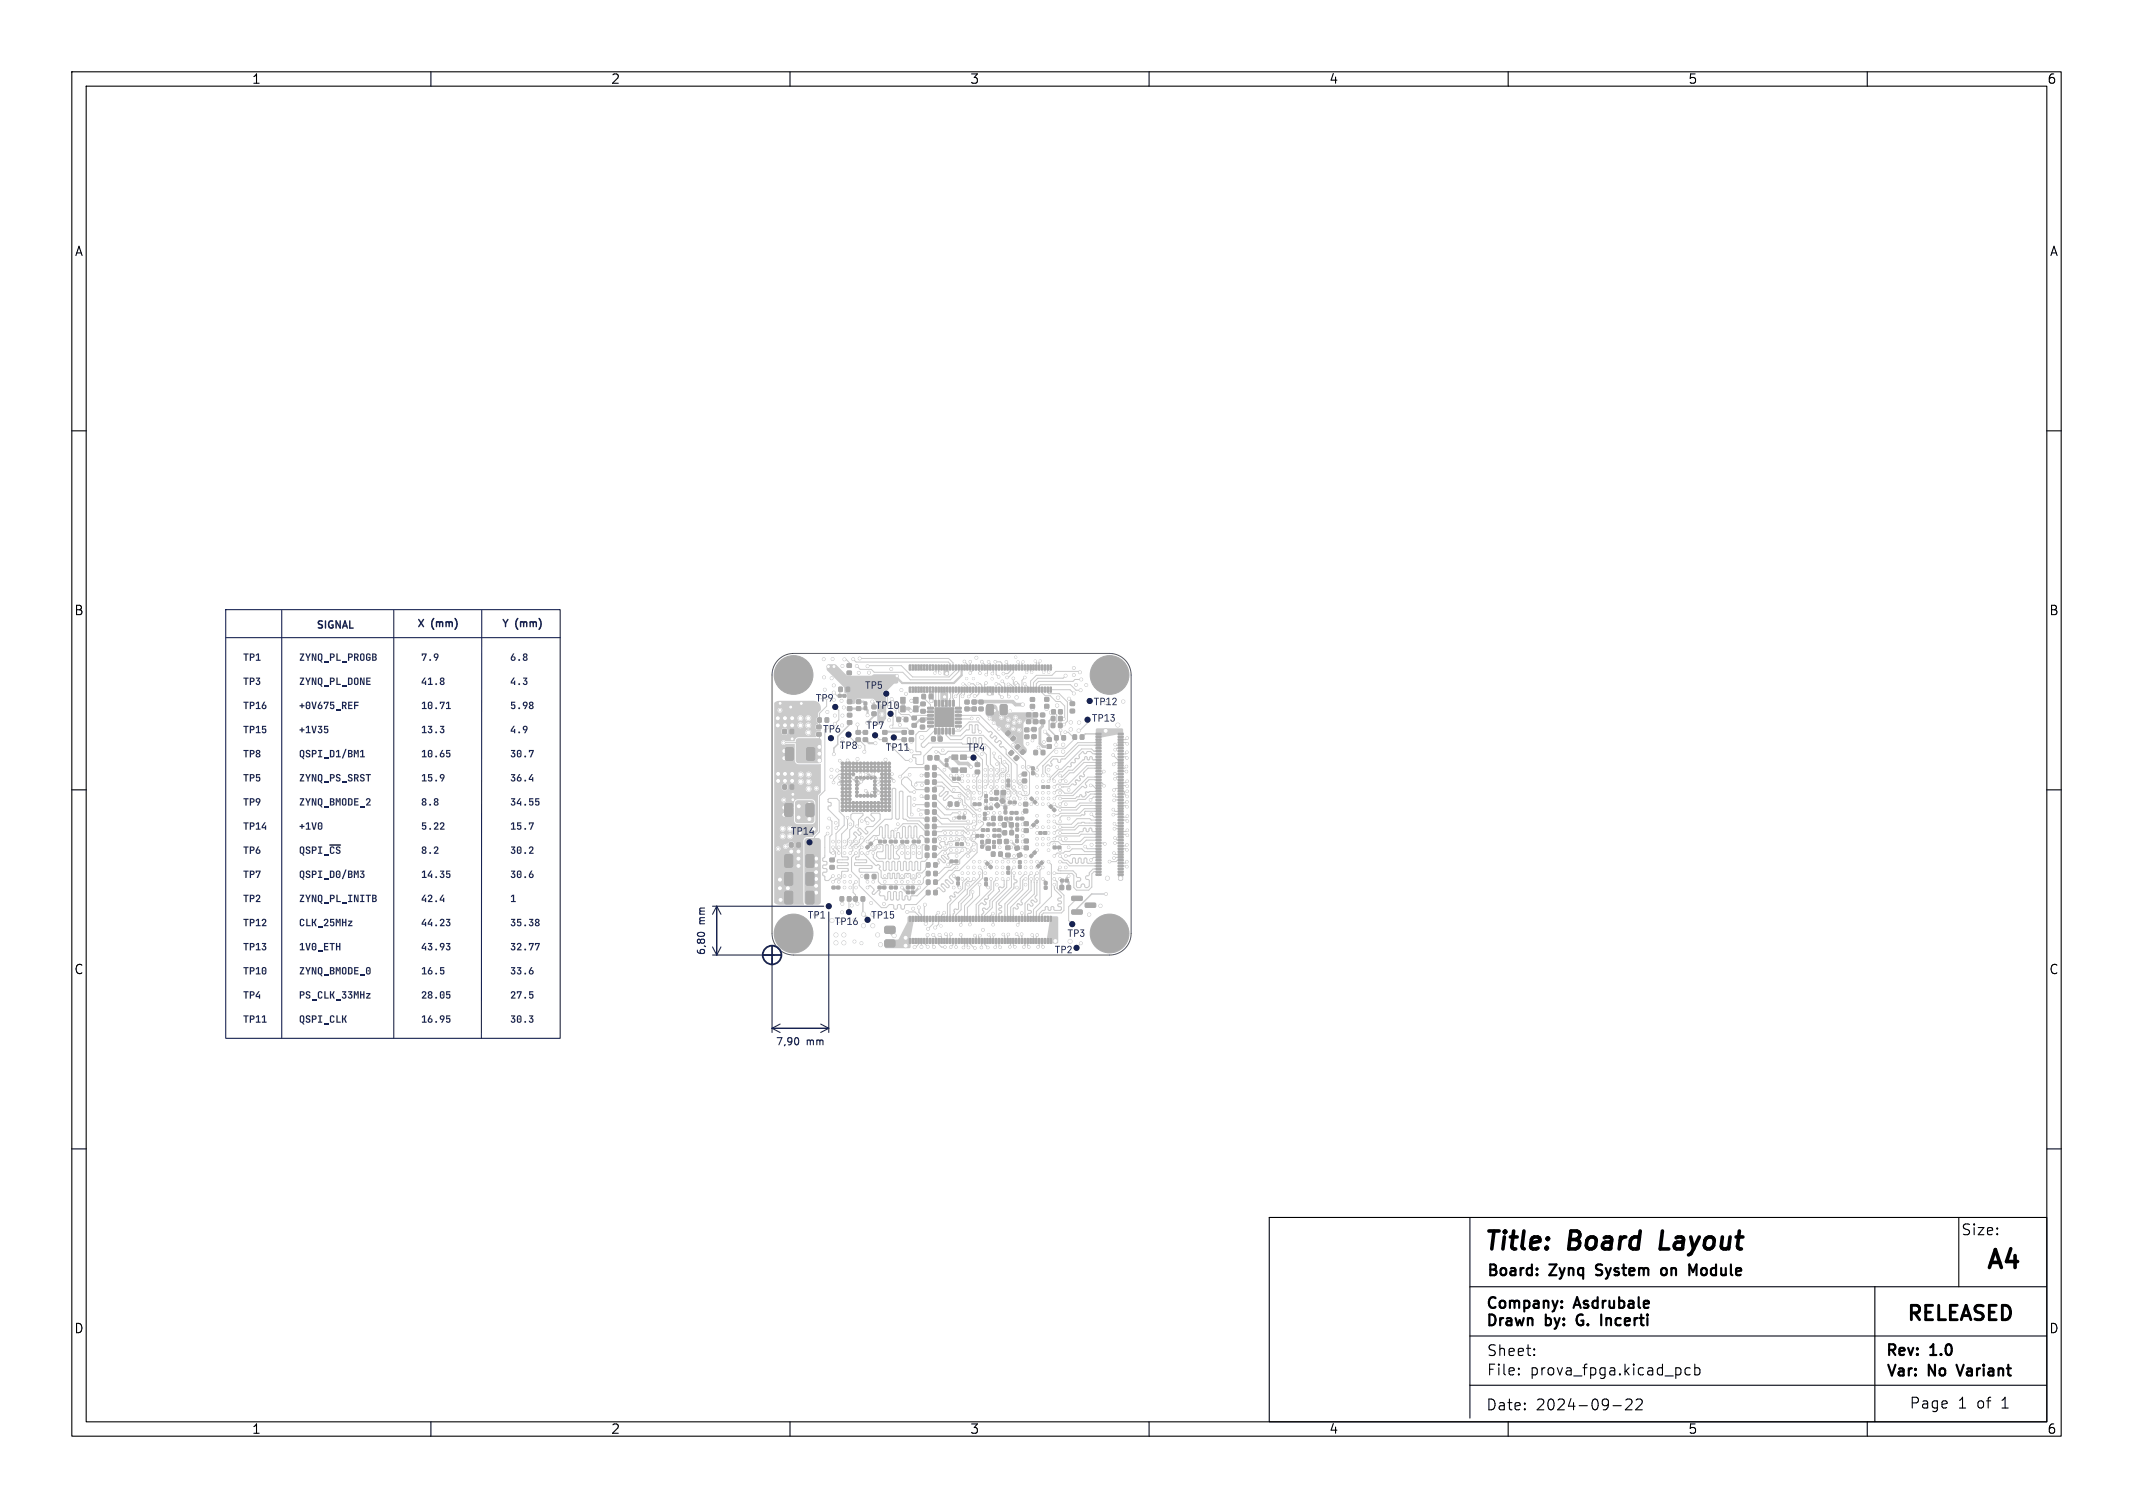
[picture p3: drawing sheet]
<svg xmlns="http://www.w3.org/2000/svg" width="297mm" height="210mm" viewBox="0 0 297 210" stroke-linecap="round" stroke-linejoin="round" font-family="sans-serif">
<defs><g id="words">
<g font-size="3.5">
<text x="206.5" y="174.8">Title:</text>
<text x="218.5" y="174.8">Board</text>
<text x="232.3" y="174.8">Layout</text>
<text x="277.3" y="177.4">A4</text>
</g>
<text font-size="2.8" x="265.3" y="184.5">RELEASED</text>
<g font-size="2.1">
<text x="273" y="172.2">Size:</text>
<text x="207" y="178.1">Board:</text>
<text x="215.9" y="178.1">Zynq</text>
<text x="222.9" y="178.1">System</text>
<text x="232.6" y="178.1">on</text>
<text x="237.1" y="178.1">Module</text>
<text x="206.8" y="183.9">Company:</text>
<text x="207" y="191.8">File:</text>
<text x="207" y="189.1">Sheet:</text>
<text x="213" y="191.8">prova_fpga.kicad_pcb</text>
<text x="262.5" y="189.2">Rev:</text>
<text x="268.9" y="189.2">1.0</text>
<text x="206.9" y="196.6">Date:</text>
<text x="213.9" y="196.6">2024-09-22</text>
<text x="262.6" y="192.1">Var:</text>
<text x="265.8" y="196.4">Page</text>
<text x="268.6" y="192.1">No</text>
<text x="272.6" y="196.4">1</text>
<text x="273.3" y="192.1">Variant</text>
<text x="275.3" y="196.4">of</text>
<text x="278.9" y="196.4">1</text>
</g>
<g font-size="1.8">
<text x="35" y="11.9">1</text>
<text x="85" y="11.9">2</text>
<text x="135" y="11.9">3</text>
<text x="185" y="11.9">4</text>
<text x="235" y="11.9">5</text>
<text x="285" y="11.9">6</text>
<text x="10.3" y="35.9">A</text>
<text x="285.4" y="35.9">A</text>
<text x="10.3" y="85.9">B</text>
<text x="285.3" y="85.9">B</text>
<text x="10.3" y="135.9">C</text>
<text x="285.3" y="135.9">C</text>
<text x="10.3" y="185.9">D</text>
<text x="285.3" y="185.9">D</text>
<text x="35" y="199.9">1</text>
<text x="85" y="199.9">2</text>
<text x="135" y="199.9">3</text>
<text x="185" y="199.9">4</text>
<text x="235" y="199.9">5</text>
<text x="285" y="199.9">6</text>
</g>
<g font-size="1.4" fill="#162253">
<text x="44" y="87.6">SIGNAL</text>
<text x="58" y="87.4">X</text>
<text x="60.1" y="87.4">(mm)</text>
<text x="69.8" y="87.4">Y</text>
<text x="71.8" y="87.4">(mm)</text>
<text x="33.8" y="92.2">TP1</text>
<text x="33.8" y="95.6">TP3</text>
<text x="41.6" y="92.2">ZYNQ_PL_PROGB</text>
<text x="41.6" y="95.6">ZYNQ_PL_DONE</text>
<text x="58.6" y="92.2">7.9</text>
<text x="58.6" y="95.6">41.8</text>
<text x="71" y="92.2">6.8</text>
<text x="71" y="95.6">4.3</text>
<text x="33.8" y="98.9">TP16</text>
<text x="41.6" y="98.9">+0V675_REF</text>
<text x="58.6" y="98.9">10.71</text>
<text x="71" y="98.9">5.98</text>
<text x="121.9" y="99.2">TP10</text>
<text x="33.8" y="102.3">TP15</text>
<text x="33.8" y="105.6">TP8</text>
<text x="41.6" y="102.3">+1V35</text>
<text x="41.6" y="105.6">QSPI_D1/BM1</text>
<text x="58.6" y="102.3">13.3</text>
<text x="58.6" y="105.6">10.65</text>
<text x="71" y="102.3">4.9</text>
<text x="71" y="105.6">30.7</text>
<text x="33.8" y="109">TP5</text>
<text x="33.8" y="112.4">TP9</text>
<text x="41.6" y="109">ZYNQ_PS_SRST</text>
<text x="41.6" y="112.4">ZYNQ_BMODE_2</text>
<text x="58.6" y="109">15.9</text>
<text x="58.6" y="112.4">8.8</text>
<text x="71" y="109">36.4</text>
<text x="71" y="112.4">34.55</text>
<text x="33.8" y="115.7">TP14</text>
<text x="33.8" y="119.1">TP6</text>
<text x="41.6" y="115.7">+1V0</text>
<text x="41.6" y="119.1">QSPI_~{CS}</text>
<text x="58.6" y="115.7">5.22</text>
<text x="58.6" y="119.1">8.2</text>
<text x="71" y="115.7">15.7</text>
<text x="71" y="119.1">30.2</text>
<text x="33.8" y="122.4">TP7</text>
<text x="33.8" y="125.8">TP2</text>
<text x="41.6" y="122.4">QSPI_D0/BM3</text>
<text x="41.6" y="125.8">ZYNQ_PL_INITB</text>
<text x="58.6" y="122.4">14.35</text>
<text x="58.6" y="125.8">42.4</text>
<text x="71" y="122.4">30.6</text>
<text x="71" y="125.8">1</text>
<text x="33.8" y="129.2">TP12</text>
<text x="41.6" y="129.2">CLK_25MHz</text>
<text x="58.6" y="129.2">44.23</text>
<text x="71" y="129.2">35.38</text>
<text x="98.4" y="128.8" transform="rotate(-90 98.4 128.8)">mm</text>
<text x="33.8" y="132.5">TP13</text>
<text x="33.8" y="135.9">TP10</text>
<text x="41.6" y="132.5">1V0_ETH</text>
<text x="41.6" y="135.9">ZYNQ_BMODE_0</text>
<text x="58.6" y="132.5">43.93</text>
<text x="58.6" y="135.9">16.5</text>
<text x="71" y="132.5">32.77</text>
<text x="71" y="135.9">33.6</text>
<text x="98.4" y="133.1" transform="rotate(-90 98.4 133.1)">6,80</text>
<text x="33.8" y="139.2">TP4</text>
<text x="33.8" y="142.6">TP11</text>
<text x="41.6" y="139.2">PS_CLK_33MHz</text>
<text x="41.6" y="142.6">QSPI_CLK</text>
<text x="58.6" y="139.2">28.05</text>
<text x="58.6" y="142.6">16.95</text>
<text x="71" y="139.2">27.5</text>
<text x="71" y="142.6">30.3</text>
<text x="107.9" y="145.8">7,90</text>
<text x="112.3" y="145.8">mm</text>
</g>
<g font-size="1.4" fill="#fff">
<text x="113.5" y="98.2">TP9</text>
<text x="114.6" y="102.5">TP6</text>
<text x="116.9" y="104.8">TP8</text>
<text x="134.6" y="105.1">TP4</text>
<text x="110.1" y="116.8">TP14</text>
<text x="112.4" y="128.4">TP1</text>
<text x="116.2" y="129.3">TP16</text>
<text x="121.3" y="128.4">TP15</text>
<text x="148.6" y="131">TP3</text>
</g>
<text font-size="1.4" fill="#a9a9a9" x="120.6" y="102">TP7</text>
</g></defs>
<g fill="none" stroke="#000" stroke-width=".15">
<path d="M10 10h277v190h-277zM12 12h273v186h-273zM60 10v2M110 10v2M160 10v2M210 10v2M260 10v2M10 60h2M285 60h2M10 110h2M285 110h2M10 160h2"/>
<path d="M285 160h2M176.7 169.5h108.3v28.5h-108.3zM204.7 169.5v28M204.7 179.2h80.2M261.1 179.2v18.8M272.7 169.5v9.7M60 198v2M110 198v2M160 198v2M204.7 186.1h80.2M204.7 192.9h80.2M210 198v2"/>
<path d="M211.5 191.3l.1 .1-.1 .1M211.5 191.3l-.1 .1 .1 .1M211.5 190.5v.2M211.5 191.3v.2M211.5 190.5l.1 .1-.1 .1M211.5 190.5l-.1 .1 .1 .1M213.6 188.6l.1 .1-.1 .1M213.6 188.6v.1v.1M213.6 187.8v.2M213.6 188.6v.2M213.6 187.8l.1 .1-.1 .1M213.6 187.8v.1v.1"/>
<path d="M224.6 195.8h1.1M226.4 195l.2-.2 .5 .1a.41 .41 0 0 1 .1 .6l-.9 .8h.9M227.8 195l.2-.2 .5 .1a.41 .41 0 0 1 .1 .6l-.9 .8h1M235.3 190.5h-.4l-.3 .3v.4l.2 .2 .1 .1 .4-.1M236 190.5h.4l.3 .3v.4l-.1 .2-.2 .1-.4-.1M236 190v1.5M260 198v2"/>
</g>
<path d="M231.5 171.4l-.3 2.5h1.2" fill="none" stroke="#000" stroke-width=".5"/>
<g fill="none" stroke="#000" stroke-width=".3">
<path d="M222.2 177.5l.2 .1M222.3 176.2l-.1 .2 .1 .3M231.4 176.7l-.1 .6a.41 .41 0 0 0 .3 .3 .41 .41 0 0 0 .4-.2M235.2 177.6v-1.5l.5 1.1 .5-1.1v1.5M208.2 180.8a.6 .6 0 0 0-.7 0 .6 .6 0 0 0-.2 .7l.1 .3M208.8 181.9v-.5a.41 .41 0 0 1 .4-.3 .41 .41 0 0 1 .4 .3v.5M210.2 181.3a.37 .37 0 0 1 .7 .1M210.2 181.1v1M210.9 181.4l.2-.3 .4 .1v.9M210.9 181.4v.7M212.2 181.2l.2-.1 .4 .1 .2 .2v.5M212.2 181.1v1.5"/>
<path d="M213.6 181.2l.1-.1 .5 .1v.9M214.2 181.5l-.6 .1M215 181.3a.37 .37 0 0 1 .6 .1v.7M215 181.1v1M216.2 181.1l.3 1 .4-1M216.6 185l-.1 .1M217.5 181.2v.1v.1M217.5 181.2l-.1 .1 .1 .1M217.5 181.2v.2M217.7 184.4l.1 .1-.1 .1M217.7 184.4v.1v.1M217.7 183.6v.2"/>
<path d="M217.7 184.4v.2M217.7 183.6l.1 .1-.1 .1M217.7 183.6v.1v.1M219.1 182.1l.5-1.5 .5 1.5M219.2 181.7h.8M220.4 183.1a.62 .62 0 0 0-.7 .1 .62 .62 0 0 0-.2 .7 .56 .56 0 0 0 .3 .6 .56 .56 0 0 0 .7-.1v-.5h-.3M221.1 181.2l-.4-.1-.2 .3 .1 .2 .5 .1 .1 .2-.1 .2h-.1h-.5M221.1 184.4l.1 .1-.1 .1M221.1 184.4l-.1 .1 .1 .1M221.1 184.4v.2M222.5 181.2l-.5-.1-.3 .3v.5l.2 .2h.1h.5M222.5 180.6v1.5"/>
<path d="M223 183.1v1.5M223.2 181.1v1M223.6 181.1l-.3 .1-.1 .2M223.7 183.6v1M223.7 183.7a.37 .37 0 0 1 .6 .1v.8M224.1 181.1l.1 1a.41 .41 0 0 0 .5-.1M224.7 181.1v1M225.5 181.2l.4-.1 .3 .3v.5l-.2 .2h-.1h-.4M225.5 180.6v1.5M225.7 183.6h-.5l-.2 .2v.5l.1 .2 .1 .1 .5-.1M226.2 184.1l.8-.2-.1-.3h-.4l-.3 .2 .1 .7 .2 .1 .4-.1M226.8 181.2l.2-.1 .4 .1 .1 .9"/>
<path d="M227.5 181.5l-.5 .1a.29 .29 0 0 0-.3 .3 .29 .29 0 0 0 .3 .2h.5M227.6 183.6v1M228 183.6h-.3l-.1 .2M228.2 180.6v1.3l.2 .2M228.3 183.6h.6M228.5 183.1v1.2l.1 .2 .3 .1M228.9 181.6l.7-.1-.1-.3-.4-.1-.2 .3 .1 .7h.1h.4M229.4 183.1v.1M229.4 183.6v1M229.4 183.1h-.1l.1 .1M229.4 183.1h.1l-.1 .1M272.4 190.1l.5 1.5"/>
</g>
<path d="M108.4 91.9a3 3 0 0 1 2.1-.9h44a3 3 0 0 1 3 3v36a3 3 0 0 1-3 3h-44a3 3 0 0 1-3-3v-36a3 3 0 0 1 .9-2.1z" fill="none" stroke="#575757" stroke-width=".14"/>
<g fill="#cacaca" stroke="#cacaca" stroke-width=".14">
<path d="M138.1 118.7h.4v.5h-.4z"/>
<path d="M139.1 118.7h.4v.5h-.4z"/>
<path d="M131.6 106.3h.4v.4h-.4z"/>
<path d="M131.6 105.7h.4v.4h-.4z"/>
<path d="M146.1 112.2l.2-.1 .3 .3-.3 .2-.2-.2z"/>
<path d="M146.7 112.6l.1-.1 .2 .3-.2 .2-.3-.2z"/>
<path d="M129.9 117.8h.4v.6h-.4z"/>
<path d="M128.9 117.8h.4v.6h-.4z"/>
<path d="M129.9 111.8h.4v.5h-.4z"/>
<path d="M128.9 111.8h.4v.5h-.4z"/>
<path d="M144.3 114.2h.1l.2 .2-.3 .3-.2-.2z"/>
<path d="M143.9 114.7h.1l.2 .2-.3 .3-.3-.3z"/>
<path d="M136.6 117.1h.3v.4h-.3z"/>
<path d="M136.6 117.7h.3v.4h-.3z"/>
<path d="M135.9 116.2h.4v.4h-.4z"/>
<path d="M136.5 116.2h.4v.4h-.4z"/>
<path d="M132.1 111.7h.4v.5h-.4z"/>
<path d="M133 111.7h.5v.5h-.5z"/>
<path d="M109 109.3h.5v.6h-.5z"/>
<path d="M110 109.3h.5v.6h-.5z"/>
<path d="M149.3 126.8l1.3-.1 .1 .5-.1 .1h-1.3l-.1-.1z"/>
<path d="M149.3 124.9l1.3-.1 .1 .5-.1 .1h-1.3l-.1-.1z"/>
<path d="M151.1 125.8h1.4l.1 .5-.2 .1h-1.2l-.1-.2z"/>
<path d="M130.1 97.5l.3 .1-.1 .7h-.2z"/>
<path d="M130.6 97.5l.3 .1-.1 .7h-.2z"/>
<path d="M131.1 97.5l.3 .1-.1 .7h-.2z"/>
<path d="M131.6 97.5l.3 .1-.1 .7h-.2z"/>
<path d="M132.1 97.5l.3 .1-.1 .7h-.2z"/>
<path d="M132.6 97.5l.3 .1-.1 .7h-.2z"/>
<path d="M133 98.5h.8v.2h-.7z"/>
<path d="M133 99h.8v.2h-.7z"/>
<path d="M133 99.5h.8v.2h-.7z"/>
<path d="M133 100h.8v.2h-.7z"/>
<path d="M133 100.5h.8v.2h-.7z"/>
<path d="M133 101h.8v.2h-.7z"/>
<path d="M132.6 101.4h.3l-.1 .8h-.2z"/>
<path d="M132.1 101.4h.3l-.1 .8h-.2z"/>
<path d="M131.6 101.4h.3l-.1 .8h-.2z"/>
<path d="M131.1 101.4h.3l-.1 .8h-.2z"/>
<path d="M130.6 101.4h.3l-.1 .8h-.2z"/>
<path d="M130.1 101.4h.3l-.1 .8h-.2z"/>
<path d="M129.2 101h.7l.1 .2h-.8z"/>
<path d="M129.2 100.5h.7l.1 .2h-.8z"/>
<path d="M129.2 100h.7l.1 .2h-.8z"/>
<path d="M129.2 99.5h.7l.1 .2h-.8z"/>
<path d="M129.2 99h.7l.1 .2h-.8z"/>
<path d="M129.2 98.5h.7l.1 .2h-.8z"/>
<path d="M130.2 98.6h2.6v2.6h-2.6z"/>
<path d="M128.2 100.1h.5v.4h-.5z"/>
<path d="M128.2 101h.5v.5h-.5z"/>
<path d="M121.4 99.2h.6v.4h-.6z"/>
<path d="M121.4 98.2h.6v.5h-.6z"/>
<path d="M142.4 107.6h.5v.4h-.5z"/>
<path d="M142.4 108.5h.5v.5h-.5z"/>
<path d="M126.6 101.8h.6v.4h-.6z"/>
<path d="M126.6 102.8h.6v.4h-.6z"/>
<path d="M140.6 114.6h.5v.5h-.5z"/>
<path d="M139.6 114.6h.5v.5h-.5z"/>
<path d="M112.3 112l.8-.1 .2 .2 .1 1.4-.2 .2h-.7l-.3-.2z"/>
<path d="M109.3 112l.8-.1 .3 .2v1.4l-.2 .2h-.7l-.2-.2z"/>
<path d="M139.9 116.9h.5v.6h-.5z"/>
<path d="M138.9 116.9h.5v.6h-.5z"/>
<path d="M143.9 100.3h.6v.5h-.6z"/>
<path d="M143.9 99.3h.6v.5h-.6z"/>
<path d="M123.9 117h.4v.4h-.4z"/>
<path d="M124.5 117h.4v.4h-.4z"/>
<path d="M144.7 115.8h.4v.4h-.4z"/>
<path d="M145.3 115.8h.4v.4h-.4z"/>
<path d="M145.7 109.4h.4v.4h-.4z"/>
<path d="M145.1 109.4h.4v.4h-.4z"/>
<path d="M127 100.8h.6v.4h-.6z"/>
<path d="M127 99.8h.6v.4h-.6z"/>
<path d="M140.2 120.7h.4v.4h-.4z"/>
<path d="M140.2 121.3h.4v.4h-.4z"/>
<path d="M130.2 105.3h.5v.5h-.5z"/>
<path d="M129.2 105.3h.5v.5h-.5z"/>
<path d="M138.1 113.7h.5v.5h-.5z"/>
<path d="M139.1 113.7h.4v.5h-.4z"/>
<path d="M118 92.5h.5v.4h-.5z"/>
<path d="M118 93.5h.5v.4h-.5z"/>
<path d="M143.6 111h.1l.2 .2-.2 .3-.3-.2z"/>
<path d="M143.9 111.6l.2-.2 .3 .4-.3 .2-.3-.3z"/>
<path d="M143.7 107.5h.3v.4h-.3z"/>
<path d="M143.7 106.8h.3v.4h-.3z"/>
<path d="M126.2 124.1h.4v.3h-.4z"/>
<path d="M126.9 124.1h.4v.3h-.4z"/>
<path d="M129.4 96.7h.5v.6h-.5z"/>
<path d="M128.4 96.7h.4v.6h-.4z"/>
<path d="M137.8 112.4h.4v.3h-.4z"/>
<path d="M137.1 112.4h.5v.3h-.5z"/>
<path d="M118 100.4h.6v.4h-.6z"/>
<path d="M118 99.4h.6v.4h-.6z"/>
<path d="M109 101.6h.5v.6h-.5z"/>
<path d="M110 101.6h.5v.6h-.5z"/>
<path d="M112.3 119.1l.8-.1 .2 .2 .1 1.3-.2 .3h-.7l-.3-.2z"/>
<path d="M109.3 119.1l.8-.1 .3 .2v1.3l-.2 .3h-.7l-.2-.2z"/>
<path d="M138.9 116.2h.4v.4h-.4z"/>
<path d="M138.3 116.2h.4v.4h-.4z"/>
<path d="M145.4 122.8h.4v.4h-.4z"/>
<path d="M145.4 123.4h.4v.4h-.4z"/>
<path d="M139.9 113.8h.4v.4h-.4z"/>
<path d="M140.5 113.8h.4v.4h-.4z"/>
<path d="M117.8 95.7h.5v.6h-.5z"/>
<path d="M116.8 95.7h.5v.6h-.5z"/>
<path d="M126.6 92.6h.2v.7h-.2z"/>
<path d="M126.6 95.7h.2v.7h-.2z"/>
<path d="M127 92.6h.2v.7h-.2z"/>
<path d="M127 95.7h.2v.7h-.2z"/>
<path d="M127.4 92.6h.2v.7h-.2z"/>
<path d="M127.4 95.7h.2v.7h-.2z"/>
<path d="M127.8 92.6h.2v.7h-.2z"/>
<path d="M127.8 95.7h.2v.7h-.2z"/>
<path d="M128.2 92.6h.2v.7h-.2z"/>
<path d="M128.2 95.7h.2v.7h-.2z"/>
<path d="M128.6 92.6h.2v.7h-.2z"/>
<path d="M128.6 95.7h.2v.7h-.2z"/>
<path d="M129 92.6h.2v.7h-.2z"/>
<path d="M129 95.7h.2v.7h-.2z"/>
<path d="M129.4 92.6h.2v.7h-.2z"/>
<path d="M129.4 95.7h.2v.7h-.2z"/>
<path d="M129.8 92.6h.2v.7h-.2z"/>
<path d="M129.8 95.7h.2v.7h-.2z"/>
<path d="M130.2 92.6h.2v.7h-.2z"/>
<path d="M130.2 95.7h.2v.7h-.2z"/>
<path d="M130.6 92.6h.2v.7h-.2z"/>
<path d="M130.6 95.7h.2v.7h-.2z"/>
<path d="M131 92.6h.2v.7h-.2z"/>
<path d="M131 95.7h.2v.7h-.2z"/>
<path d="M131.4 92.6h.2v.7h-.2z"/>
<path d="M131.4 95.7h.2v.7h-.2z"/>
<path d="M131.8 92.6h.2v.7h-.2z"/>
<path d="M131.8 95.7h.2v.7h-.2z"/>
<path d="M132.2 92.6h.2v.7h-.2z"/>
<path d="M132.2 95.7h.2v.7h-.2z"/>
<path d="M132.6 92.6h.2v.7h-.2z"/>
<path d="M132.6 95.7h.2v.7h-.2z"/>
<path d="M133 92.6h.2v.7h-.2z"/>
<path d="M133 95.7h.2v.7h-.2z"/>
<path d="M133.4 92.6h.2v.7h-.2z"/>
<path d="M133.4 95.7h.2v.7h-.2z"/>
<path d="M133.8 92.6h.2v.7h-.2z"/>
<path d="M133.8 95.7h.2v.7h-.2z"/>
<path d="M134.2 92.6h.2v.7h-.2z"/>
<path d="M134.2 95.7h.2v.7h-.2z"/>
<path d="M134.6 92.6h.2v.7h-.2z"/>
<path d="M134.6 95.7h.2v.7h-.2z"/>
<path d="M135 92.6h.2v.7h-.2z"/>
<path d="M135 95.7h.2v.7h-.2z"/>
<path d="M135.4 92.6h.2v.7h-.2z"/>
<path d="M135.4 95.7h.2v.7h-.2z"/>
<path d="M135.8 92.6h.2v.7h-.2z"/>
<path d="M135.8 95.7h.2v.7h-.2z"/>
<path d="M136.2 92.6h.2v.7h-.2z"/>
<path d="M136.2 95.7h.2v.7h-.2z"/>
<path d="M136.6 92.6h.2v.7h-.2z"/>
<path d="M136.6 95.7h.2v.7h-.2z"/>
<path d="M137 92.6h.2v.7h-.2z"/>
<path d="M137 95.7h.2v.7h-.2z"/>
<path d="M137.4 92.6h.2v.7h-.2z"/>
<path d="M137.4 95.7h.2v.7h-.2z"/>
<path d="M137.8 92.6h.2v.7h-.2z"/>
<path d="M137.8 95.7h.2v.7h-.2z"/>
<path d="M138.2 92.6h.2v.7h-.2z"/>
<path d="M138.2 95.7h.2v.7h-.2z"/>
<path d="M138.6 92.6h.2v.7h-.2z"/>
<path d="M138.6 95.7h.2v.7h-.2z"/>
<path d="M139 92.6h.2v.7h-.2z"/>
<path d="M139 95.7h.2v.7h-.2z"/>
<path d="M139.4 92.6h.2v.7h-.2z"/>
<path d="M139.4 95.7h.2v.7h-.2z"/>
<path d="M139.8 92.6h.2v.7h-.2z"/>
<path d="M139.8 95.7h.2v.7h-.2z"/>
<path d="M140.2 92.6h.2v.7h-.2z"/>
<path d="M140.2 95.7h.2v.7h-.2z"/>
<path d="M140.6 92.6h.2v.7h-.2z"/>
<path d="M140.6 95.7h.2v.7h-.2z"/>
<path d="M141 92.6h.2v.7h-.2z"/>
<path d="M141 95.7h.2v.7h-.2z"/>
<path d="M141.4 92.6h.2v.7h-.2z"/>
<path d="M141.4 95.7h.2v.7h-.2z"/>
<path d="M141.8 92.6h.2v.7h-.2z"/>
<path d="M141.8 95.7h.2v.7h-.2z"/>
<path d="M142.2 92.6h.2v.7h-.2z"/>
<path d="M142.2 95.7h.2v.7h-.2z"/>
<path d="M142.6 92.6h.2v.7h-.2z"/>
<path d="M142.6 95.7h.2v.7h-.2z"/>
<path d="M143 92.6h.2v.7h-.2z"/>
<path d="M143 95.7h.2v.7h-.2z"/>
<path d="M143.4 92.6h.2v.7h-.2z"/>
<path d="M143.4 95.7h.2v.7h-.2z"/>
<path d="M143.8 92.6h.2v.7h-.2z"/>
<path d="M143.8 95.7h.2v.7h-.2z"/>
<path d="M144.2 92.6h.2v.7h-.2z"/>
<path d="M144.2 95.7h.2v.7h-.2z"/>
<path d="M144.6 92.6h.2v.7h-.2z"/>
<path d="M144.6 95.7h.2v.7h-.2z"/>
<path d="M145 92.6h.2v.7h-.2z"/>
<path d="M145 95.7h.2v.7h-.2z"/>
<path d="M145.4 92.6h.2v.7h-.2z"/>
<path d="M145.4 95.7h.2v.7h-.2z"/>
<path d="M145.8 92.6h.2v.7h-.2z"/>
<path d="M145.8 95.7h.2v.7h-.2z"/>
<path d="M146.2 92.6h.2v.7h-.2z"/>
<path d="M146.2 95.7h.2v.7h-.2z"/>
<path d="M145 119.9h.1l.2 .2-.3 .3-.2-.2z"/>
<path d="M144.4 120.6l.2-.2 .2 .2-.2 .3-.2-.2z"/>
<path d="M129.9 116.8h.4v.5h-.4z"/>
<path d="M128.9 116.8h.4v.5h-.4z"/>
<path d="M129.9 118.8h.4v.6h-.4z"/>
<path d="M128.9 118.8h.4v.6h-.4z"/>
<path d="M115.6 119.5h.5v.5h-.5z"/>
<path d="M115.6 120.5h.5v.5h-.5z"/>
<path d="M133.3 108.3h.4v.3h-.4z"/>
<path d="M132.7 108.3h.4v.3h-.4z"/>
<path d="M137.4 98.2l.7-.1 .2 .2v1l-.1 .2-.6 .1-.2-.2z"/>
<path d="M139.3 98.2l.7-.1 .2 .2v1l-.1 .2-.6 .1-.2-.2z"/>
<path d="M141.5 113.8h.4v.4h-.4z"/>
<path d="M142.1 113.8h.4v.4h-.4z"/>
<path d="M138.3 115.4h.4v.4h-.4z"/>
<path d="M138.9 115.4h.4v.4h-.4z"/>
<path d="M118 124.9h.5v.6h-.5z"/>
<path d="M117 124.9h.5v.6h-.5z"/>
<path d="M142.7 102.4h.5v.4h-.5z"/>
<path d="M142.7 101.4h.5v.5h-.5z"/>
<path d="M123.3 131l1.2-.1 .1 .2v.6l-.2 .2h-1.1l-.1-.3z"/>
<path d="M123.3 129.1l1.2-.1 .1 .2v.6l-.2 .2h-1.1l-.1-.3z"/>
<path d="M130 122.6h.5v.5h-.5z"/>
<path d="M129 122.6h.5v.5h-.5z"/>
<path d="M143.5 97.2h.5v.4h-.5z"/>
<path d="M143.5 98.1h.5v.5h-.5z"/>
<path d="M130.7 102.7h.5v.5h-.5z"/>
<path d="M129.7 102.7h.5v.5h-.5z"/>
<path d="M122.4 117h.4v.4h-.4z"/>
<path d="M123 117h.4v.4h-.4z"/>
<path d="M121.5 121.8h.4v.6h-.4z"/>
<path d="M120.5 121.8h.4v.6h-.4z"/>
<path d="M137.5 114.6h.4v.4h-.4z"/>
<path d="M138.1 114.6h.4v.4h-.4z"/>
<path d="M138.5 110.1h.5v.6h-.5z"/>
<path d="M139.5 110.1h.5v.6h-.5z"/>
<path d="M116.7 96.7h.4v.4h-.4z"/>
<path d="M117.4 96.7h.4v.4h-.4z"/>
<path d="M149 98.8h.6v.5h-.6z"/>
<path d="M149 97.8h.6v.4h-.6z"/>
<path d="M140.6 115.7h.5v.5h-.5z"/>
<path d="M139.7 115.7h.4v.5h-.4z"/>
<path d="M140.7 113h.4v.4h-.4z"/>
<path d="M141.3 113h.4v.4h-.4z"/>
<path d="M137.9 111.1h.4v.3h-.4z"/>
<path d="M138.5 111.1h.4v.3h-.4z"/>
<path d="M137.1 122.3h.4v.4h-.4z"/>
<path d="M137.1 122.9h.4v.4h-.4z"/>
<path d="M135.4 98.5h.5v.5h-.5z"/>
<path d="M135.4 97.5h.5v.5h-.5z"/>
<path d="M129.9 108.6h.4v.6h-.4z"/>
<path d="M128.9 108.6h.4v.6h-.4z"/>
<path d="M142.4 104.4h.2l.2 .3-.4 .4-.3-.3z"/>
<path d="M141.6 103.7h.2l.3 .3-.4 .4-.4-.4z"/>
<path d="M136.2 111.8h.4v.4h-.4z"/>
<path d="M135.5 111.8h.4v.4h-.4z"/>
<path d="M129.9 109.7h.4v.6h-.4z"/>
<path d="M128.9 109.7h.4v.6h-.4z"/>
<path d="M139.8 112.3h.4v.4h-.4z"/>
<path d="M139.8 112.9h.4v.4h-.4z"/>
<path d="M119.9 124.9h.5v.6h-.5z"/>
<path d="M118.9 124.9h.5v.6h-.5z"/>
<path d="M150.4 102.4h.5v.5h-.5z"/>
<path d="M149.4 102.4h.5v.5h-.5z"/>
<path d="M129.9 110.7h.4v.6h-.4z"/>
<path d="M128.9 110.7h.4v.6h-.4z"/>
<path d="M143.7 102.4h.6v.4h-.6z"/>
<path d="M143.7 101.3h.6v.5h-.6z"/>
<path d="M146.9 102.5h.4v.5h-.4z"/>
<path d="M147.9 102.5h.4v.5h-.4z"/>
<path d="M119.2 102.8h.6v.4h-.6z"/>
<path d="M119.2 101.8h.6v.4h-.6z"/>
<path d="M147.4 100.7h.5v.6h-.5z"/>
<path d="M146.4 100.7h.4v.6h-.4z"/>
<path d="M141.7 118.9l.5-.1 .1 .4-.5 .2-.2-.3z"/>
<path d="M141.3 118l.5-.2 .2 .4-.6 .2-.1-.3z"/>
<path d="M120.3 98.4h.4v.4h-.4z"/>
<path d="M120.3 97.8h.4v.4h-.4z"/>
<path d="M145.5 97.2h.5v.4h-.5z"/>
<path d="M145.5 98.1h.5v.5h-.5z"/>
<path d="M112.4 104.2l.8-.1 .2 .2 .1 1.4-.2 .2h-.8l-.2-.2z"/>
<path d="M109.4 104.2l.8-.1 .3 .2v1.4l-.2 .2h-.7l-.2-.2z"/>
<path d="M143.5 119h.2l.2 .2-.3 .3-.3-.3z"/>
<path d="M143.8 118.7l.3-.2 .2 .2-.3 .3-.2-.2z"/>
<path d="M120.6 117.9l.2-.2 .3 .3-.3 .2-.2-.1z"/>
<path d="M121.2 117.3h.1l.2 .2-.3 .3-.2-.3z"/>
<path d="M144.9 100.3h.5v.5h-.5z"/>
<path d="M144.9 99.3h.5v.5h-.5z"/>
<path d="M132.3 119.8h.4v.3h-.4z"/>
<path d="M132.9 119.8h.5v.3h-.5z"/>
<path d="M133.1 117.4h.4v.3h-.4z"/>
<path d="M133.7 117.4h.4v.3h-.4z"/>
<path d="M140.7 104.5h.2l.3 .3-.4 .4-.4-.3z"/>
<path d="M141.5 105.2h.2l.2 .3-.4 .4-.3-.3z"/>
<path d="M141.5 115.3h.3v.4h-.3z"/>
<path d="M141.5 114.7h.3v.4h-.3z"/>
<path d="M141.8 120.5h.4v.4h-.4z"/>
<path d="M141.8 119.9h.4v.4h-.4z"/>
<path d="M125.9 99.9h.5v.6h-.5z"/>
<path d="M124.9 99.9h.5v.6h-.5z"/>
<path d="M125.6 102.8h.6v.4h-.6z"/>
<path d="M125.6 101.8h.6v.4h-.6z"/>
<path d="M116.5 123.4h.4v.4h-.4z"/>
<path d="M115.9 123.4h.4v.4h-.4z"/>
<path d="M140.1 117.8h.5v.5h-.5z"/>
<path d="M140.1 118.8h.5v.5h-.5z"/>
<path d="M147.6 123.3h.5v.6h-.5z"/>
<path d="M148.6 123.3h.4v.6h-.4z"/>
<path d="M140.2 109.2h.4v.4h-.4z"/>
<path d="M140.2 108.5h.4v.4h-.4z"/>
<path d="M140.3 101.8h.2l.2 .3-.4 .4-.3-.4z"/>
<path d="M141 102.5h.2l.2 .3-.3 .4-.4-.3z"/>
<path d="M132.5 107h.8v.5h-.8z"/>
<path d="M132.5 105.1h.8v.7h-.8z"/>
<path d="M133.8 105.1h.7v.7h-.7z"/>
<path d="M133.8 107h.7v.5h-.7z"/>
<path d="M130 120.2h.5v.5h-.5z"/>
<path d="M129 120.2h.5v.5h-.5z"/>
<path d="M146.7 117.8h.4v.4h-.4z"/>
<path d="M147.3 117.8h.4v.4h-.4z"/>
<path d="M112.3 121.6l.8-.1 .2 .2 .1 1.4-.2 .2h-.7l-.3-.2z"/>
<path d="M109.3 121.6l.8-.1 .3 .2v1.4l-.2 .2h-.7l-.2-.2z"/>
<path d="M134.4 98.5h.5v.5h-.5z"/>
<path d="M134.4 97.5h.5v.5h-.5z"/>
<path d="M120.2 102.8h.6v.4h-.6z"/>
<path d="M155.7 102.1h.7v.2h-.7z"/>
<path d="M152.6 102.1h.7v.2h-.7z"/>
<path d="M155.7 102.5h.7v.2h-.7z"/>
<path d="M152.6 102.5h.7v.2h-.7z"/>
<path d="M155.7 102.9h.7v.2h-.7z"/>
<path d="M152.6 102.9h.7v.2h-.7z"/>
<path d="M155.7 103.3h.7v.2h-.7z"/>
<path d="M152.6 103.3h.7v.2h-.7z"/>
<path d="M155.7 103.7h.7v.2h-.7z"/>
<path d="M152.6 103.7h.7v.2h-.7z"/>
<path d="M155.7 104.1h.7v.2h-.7z"/>
<path d="M152.6 104.1h.7v.2h-.7z"/>
<path d="M155.7 104.5h.7v.2h-.7z"/>
<path d="M152.6 104.5h.7v.2h-.7z"/>
<path d="M155.7 104.9h.7v.2h-.7z"/>
<path d="M152.6 104.9h.7v.2h-.7z"/>
<path d="M155.7 105.3h.7v.2h-.7z"/>
<path d="M152.6 105.3h.7v.2h-.7z"/>
<path d="M155.7 105.7h.7v.2h-.7z"/>
<path d="M152.6 105.7h.7v.2h-.7z"/>
<path d="M155.7 106.1h.7v.2h-.7z"/>
<path d="M152.6 106.1h.7v.2h-.7z"/>
<path d="M155.7 106.5h.7v.2h-.7z"/>
<path d="M152.6 106.5h.7v.2h-.7z"/>
<path d="M155.7 106.9h.7v.2h-.7z"/>
<path d="M152.6 106.9h.7v.2h-.7z"/>
<path d="M155.7 107.3h.7v.2h-.7z"/>
<path d="M152.6 107.3h.7v.2h-.7z"/>
<path d="M155.7 107.7h.7v.2h-.7z"/>
<path d="M152.6 107.7h.7v.2h-.7z"/>
<path d="M155.7 108.1h.7v.2h-.7z"/>
<path d="M152.6 108.1h.7v.2h-.7z"/>
<path d="M155.7 108.5h.7v.2h-.7z"/>
<path d="M152.6 108.5h.7v.2h-.7z"/>
<path d="M155.7 108.9h.7v.2h-.7z"/>
<path d="M152.6 108.9h.7v.2h-.7z"/>
<path d="M155.7 109.3h.7v.2h-.7z"/>
<path d="M152.6 109.3h.7v.2h-.7z"/>
<path d="M155.7 109.7h.7v.2h-.7z"/>
<path d="M152.6 109.7h.7v.2h-.7z"/>
<path d="M155.7 110.1h.7v.2h-.7z"/>
<path d="M152.6 110.1h.7v.2h-.7z"/>
<path d="M155.7 110.5h.7v.2h-.7z"/>
<path d="M152.6 110.5h.7v.2h-.7z"/>
<path d="M155.7 110.9h.7v.2h-.7z"/>
<path d="M152.6 110.9h.7v.2h-.7z"/>
<path d="M155.7 111.3h.7v.2h-.7z"/>
<path d="M152.6 111.3h.7v.2h-.7z"/>
<path d="M155.7 111.7h.7v.2h-.7z"/>
<path d="M152.6 111.7h.7v.2h-.7z"/>
<path d="M155.7 112.1h.7v.2h-.7z"/>
<path d="M152.6 112.1h.7v.2h-.7z"/>
<path d="M155.7 112.5h.7v.2h-.7z"/>
<path d="M152.6 112.5h.7v.2h-.7z"/>
<path d="M155.7 112.9h.7v.2h-.7z"/>
<path d="M152.6 112.9h.7v.2h-.7z"/>
<path d="M155.7 113.3h.7v.2h-.7z"/>
<path d="M152.6 113.3h.7v.2h-.7z"/>
<path d="M155.7 113.7h.7v.2h-.7z"/>
<path d="M152.6 113.7h.7v.2h-.7z"/>
<path d="M155.7 114.1h.7v.2h-.7z"/>
<path d="M152.6 114.1h.7v.2h-.7z"/>
<path d="M155.7 114.5h.7v.2h-.7z"/>
<path d="M152.6 114.5h.7v.2h-.7z"/>
<path d="M155.7 114.9h.7v.2h-.7z"/>
<path d="M152.6 114.9h.7v.2h-.7z"/>
<path d="M155.7 115.3h.7v.2h-.7z"/>
<path d="M152.6 115.3h.7v.2h-.7z"/>
<path d="M155.7 115.7h.7v.2h-.7z"/>
<path d="M152.6 115.7h.7v.2h-.7z"/>
<path d="M155.7 116.1h.7v.2h-.7z"/>
<path d="M152.6 116.1h.7v.2h-.7z"/>
<path d="M155.7 116.5h.7v.2h-.7z"/>
<path d="M152.6 116.5h.7v.2h-.7z"/>
<path d="M155.7 116.9h.7v.2h-.7z"/>
<path d="M152.6 116.9h.7v.2h-.7z"/>
<path d="M155.7 117.3h.7v.2h-.7z"/>
<path d="M152.6 117.3h.7v.2h-.7z"/>
<path d="M155.7 117.7h.7v.2h-.7z"/>
<path d="M152.6 117.7h.7v.2h-.7z"/>
<path d="M155.7 118.1h.7v.2h-.7z"/>
<path d="M152.6 118.1h.7v.2h-.7z"/>
<path d="M155.7 118.5h.7v.2h-.7z"/>
<path d="M152.6 118.5h.7v.2h-.7z"/>
<path d="M155.7 118.9h.7v.2h-.7z"/>
<path d="M152.6 118.9h.7v.2h-.7z"/>
<path d="M155.7 119.3h.7v.2h-.7z"/>
<path d="M152.6 119.3h.7v.2h-.7z"/>
<path d="M155.7 119.7h.7v.2h-.7z"/>
<path d="M152.6 119.7h.7v.2h-.7z"/>
<path d="M155.7 120.1h.7v.2h-.7z"/>
<path d="M152.6 120.1h.7v.2h-.7z"/>
<path d="M155.7 120.5h.7v.2h-.7z"/>
<path d="M152.6 120.5h.7v.2h-.7z"/>
<path d="M155.7 120.9h.7v.2h-.7z"/>
<path d="M152.6 120.9h.7v.2h-.7z"/>
<path d="M155.7 121.3h.7v.2h-.7z"/>
<path d="M152.6 121.3h.7v.2h-.7z"/>
<path d="M155.7 121.7h.7v.2h-.7z"/>
<path d="M152.6 121.7h.7v.2h-.7z"/>
<path d="M129.9 112.8h.4v.6h-.4z"/>
<path d="M128.9 112.8h.4v.6h-.4z"/>
<path d="M126.2 123.4h.4v.4h-.4z"/>
<path d="M126.9 123.4h.4v.4h-.4z"/>
<path d="M136.7 115.4h.4v.4h-.4z"/>
<path d="M137.3 115.4h.4v.4h-.4z"/>
<path d="M138.2 117.1h.4v.4h-.4z"/>
<path d="M138.2 117.7h.4v.4h-.4z"/>
<path d="M127.7 117h.4v.4h-.4z"/>
<path d="M127.1 117h.4v.4h-.4z"/>
<path d="M134 113.7h.4v.3h-.4z"/>
<path d="M133.4 113.7h.4v.3h-.4z"/>
<path d="M129.9 107.6h.4v.6h-.4z"/>
<path d="M128.9 107.6h.4v.6h-.4z"/>
<path d="M141.4 116.9h.4v.4h-.4z"/>
<path d="M141.4 116.3h.4v.4h-.4z"/>
<path d="M136.3 97.5h.6v.5h-.6z"/>
<path d="M136.3 98.5h.6v.5h-.6z"/>
<path d="M128.2 97.8h.6v.5h-.6z"/>
<path d="M128.2 98.8h.6v.5h-.6z"/>
<path d="M122.9 102.8h.6v.4h-.6z"/>
<path d="M129.9 113.8h.4v.6h-.4z"/>
<path d="M128.9 113.8h.4v.6h-.4z"/>
<path d="M137.1 110.7h.4v.4h-.4z"/>
<path d="M137.1 111.3h.4v.4h-.4z"/>
<path d="M113.9 100h.4v.6h-.4z"/>
<path d="M114.9 100h.5v.6h-.5z"/>
<path d="M129.9 106.6h.4v.6h-.4z"/>
<path d="M128.9 106.6h.4v.6h-.4z"/>
<path d="M126.1 117.1h.4v.3h-.4z"/>
<path d="M125.5 117.1h.4v.3h-.4z"/>
<path d="M109.9 117.4h.5v.6h-.5z"/>
<path d="M111 117.4h.4v.6h-.4z"/>
<path d="M142.5 112.7h.6v.5h-.6z"/>
<path d="M142.5 111.8h.6v.4h-.6z"/>
<path d="M119.3 98.4h.5v.5h-.5z"/>
<path d="M119.3 97.5h.5v.5h-.5z"/>
<path d="M137.3 117.9h.6v.5h-.6z"/>
<path d="M137.3 116.9h.6v.5h-.6z"/>
<path d="M143 99.3h.5v.5h-.5z"/>
<path d="M143 100.3h.5v.4h-.5z"/>
<path d="M133.2 122.8h.4v.4h-.4z"/>
<path d="M133.2 122.2h.4v.4h-.4z"/>
<path d="M142.6 114.5h.6v.4h-.6z"/>
<path d="M142.6 115.4h.6v.5h-.6z"/>
<path d="M145 104.5h.5v.6h-.5z"/>
<path d="M144 104.5h.4v.6h-.4z"/>
<path d="M140.4 111.6h.4v.3h-.4z"/>
<path d="M141.1 111.6h.4v.3h-.4z"/>
<path d="M130 124h.5v.6h-.5z"/>
<path d="M129 124h.5v.6h-.5z"/>
<path d="M129.9 115.8h.4v.5h-.4z"/>
<path d="M128.9 115.8h.4v.5h-.4z"/>
<path d="M135.8 106.3h.6v.4h-.6z"/>
<path d="M135.8 107.3h.6v.4h-.6z"/>
<path d="M113.7 102h.6v.5h-.6z"/>
<path d="M113.7 101h.6v.5h-.6z"/>
<path d="M129.9 114.8h.4v.6h-.4z"/>
<path d="M128.8 114.8h.5v.6h-.5z"/>
<path d="M130 121.4h.5v.5h-.5z"/>
<path d="M129 121.4h.5v.5h-.5z"/>
<path d="M137 113.2h.3v.4h-.3z"/>
<path d="M137 113.8h.3v.4h-.3z"/>
<path d="M125.4 97.1h.6v.8h-.6z"/>
<path d="M127.2 97.1h.6v.8h-.6z"/>
<path d="M127.2 98.3h.6v.8h-.6z"/>
<path d="M125.4 98.3h.6v.8h-.6z"/>
<path d="M147.7 122.5h.4v.3h-.4z"/>
<path d="M148.3 122.5h.4v.3h-.4z"/>
<path d="M139.3 111.4l.4-.2 .2 .4-.4 .3-.3-.4z"/>
<path d="M138.5 112l.4-.2 .3 .5-.4 .2-.3-.3z"/>
<path d="M118 97.5h.6v.5h-.6z"/>
<path d="M118 98.4h.6v.5h-.6z"/>
<path d="M112.3 124.2l.8-.1 .2 .2 .1 1.3-.2 .3h-.7l-.3-.2z"/>
<path d="M109.3 124.2l.8-.1 .3 .2v1.3l-.2 .3h-.7l-.2-.2z"/>
<path d="M146.4 99.8h.5v.6h-.5z"/>
<path d="M147.4 99.8h.5v.6h-.5z"/>
<path d="M147.4 98.9h.5v.5h-.5z"/>
<path d="M146.5 98.9h.4v.5h-.4z"/>
<path d="M126.6 127.6h.2v.7h-.2z"/>
<path d="M126.6 130.7h.2v.7h-.2z"/>
<path d="M127 127.6h.2v.7h-.2z"/>
<path d="M127 130.7h.2v.7h-.2z"/>
<path d="M127.4 127.6h.2v.7h-.2z"/>
<path d="M127.4 130.7h.2v.7h-.2z"/>
<path d="M127.8 127.6h.2v.7h-.2z"/>
<path d="M127.8 130.7h.2v.7h-.2z"/>
<path d="M128.2 127.6h.2v.7h-.2z"/>
<path d="M128.2 130.7h.2v.7h-.2z"/>
<path d="M128.6 127.6h.2v.7h-.2z"/>
<path d="M128.6 130.7h.2v.7h-.2z"/>
<path d="M129 127.6h.2v.7h-.2z"/>
<path d="M129 130.7h.2v.7h-.2z"/>
<path d="M129.4 127.6h.2v.7h-.2z"/>
<path d="M129.4 130.7h.2v.7h-.2z"/>
<path d="M129.8 127.6h.2v.7h-.2z"/>
<path d="M129.8 130.7h.2v.7h-.2z"/>
<path d="M130.2 127.6h.2v.7h-.2z"/>
<path d="M130.2 130.7h.2v.7h-.2z"/>
<path d="M130.6 127.6h.2v.7h-.2z"/>
<path d="M130.6 130.7h.2v.7h-.2z"/>
<path d="M131 127.6h.2v.7h-.2z"/>
<path d="M131 130.7h.2v.7h-.2z"/>
<path d="M131.4 127.6h.2v.7h-.2z"/>
<path d="M131.4 130.7h.2v.7h-.2z"/>
<path d="M131.8 127.6h.2v.7h-.2z"/>
<path d="M131.8 130.7h.2v.7h-.2z"/>
<path d="M132.2 127.6h.2v.7h-.2z"/>
<path d="M132.2 130.7h.2v.7h-.2z"/>
<path d="M132.6 127.6h.2v.7h-.2z"/>
<path d="M132.6 130.7h.2v.7h-.2z"/>
<path d="M133 127.6h.2v.7h-.2z"/>
<path d="M133 130.7h.2v.7h-.2z"/>
<path d="M133.4 127.6h.2v.7h-.2z"/>
<path d="M133.4 130.7h.2v.7h-.2z"/>
<path d="M133.8 127.6h.2v.7h-.2z"/>
<path d="M133.8 130.7h.2v.7h-.2z"/>
<path d="M134.2 127.6h.2v.7h-.2z"/>
<path d="M134.2 130.7h.2v.7h-.2z"/>
<path d="M134.6 127.6h.2v.7h-.2z"/>
<path d="M134.6 130.7h.2v.7h-.2z"/>
<path d="M135 127.6h.2v.7h-.2z"/>
<path d="M135 130.7h.2v.7h-.2z"/>
<path d="M135.4 127.6h.2v.7h-.2z"/>
<path d="M135.4 130.7h.2v.7h-.2z"/>
<path d="M135.8 127.6h.2v.7h-.2z"/>
<path d="M135.8 130.7h.2v.7h-.2z"/>
<path d="M136.2 127.6h.2v.7h-.2z"/>
<path d="M136.2 130.7h.2v.7h-.2z"/>
<path d="M136.6 127.6h.2v.7h-.2z"/>
<path d="M136.6 130.7h.2v.7h-.2z"/>
<path d="M137 127.6h.2v.7h-.2z"/>
<path d="M137 130.7h.2v.7h-.2z"/>
<path d="M137.4 127.6h.2v.7h-.2z"/>
<path d="M137.4 130.7h.2v.7h-.2z"/>
<path d="M137.8 127.6h.2v.7h-.2z"/>
<path d="M137.8 130.7h.2v.7h-.2z"/>
<path d="M138.2 127.6h.2v.7h-.2z"/>
<path d="M138.2 130.7h.2v.7h-.2z"/>
<path d="M138.6 127.6h.2v.7h-.2z"/>
<path d="M138.6 130.7h.2v.7h-.2z"/>
<path d="M139 127.6h.2v.7h-.2z"/>
<path d="M139 130.7h.2v.7h-.2z"/>
<path d="M139.4 127.6h.2v.7h-.2z"/>
<path d="M139.4 130.7h.2v.7h-.2z"/>
<path d="M139.8 127.6h.2v.7h-.2z"/>
<path d="M139.8 130.7h.2v.7h-.2z"/>
<path d="M140.2 127.6h.2v.7h-.2z"/>
<path d="M140.2 130.7h.2v.7h-.2z"/>
<path d="M140.6 127.6h.2v.7h-.2z"/>
<path d="M140.6 130.7h.2v.7h-.2z"/>
<path d="M141 127.6h.2v.7h-.2z"/>
<path d="M141 130.7h.2v.7h-.2z"/>
<path d="M141.4 127.6h.2v.7h-.2z"/>
<path d="M141.4 130.7h.2v.7h-.2z"/>
<path d="M141.8 127.6h.2v.7h-.2z"/>
<path d="M141.8 130.7h.2v.7h-.2z"/>
<path d="M142.2 127.6h.2v.7h-.2z"/>
<path d="M142.2 130.7h.2v.7h-.2z"/>
<path d="M142.6 127.6h.2v.7h-.2z"/>
<path d="M142.6 130.7h.2v.7h-.2z"/>
<path d="M143 127.6h.2v.7h-.2z"/>
<path d="M143 130.7h.2v.7h-.2z"/>
<path d="M143.4 127.6h.2v.7h-.2z"/>
<path d="M143.4 130.7h.2v.7h-.2z"/>
<path d="M143.8 127.6h.2v.7h-.2z"/>
<path d="M143.8 130.7h.2v.7h-.2z"/>
<path d="M144.2 127.6h.2v.7h-.2z"/>
<path d="M144.2 130.7h.2v.7h-.2z"/>
<path d="M144.6 127.6h.2v.7h-.2z"/>
<path d="M144.6 130.7h.2v.7h-.2z"/>
<path d="M145 127.6h.2v.7h-.2z"/>
<path d="M145 130.7h.2v.7h-.2z"/>
<path d="M145.4 127.6h.2v.7h-.2z"/>
<path d="M145.4 130.7h.2v.7h-.2z"/>
<path d="M145.8 127.6h.2v.7h-.2z"/>
<path d="M145.8 130.7h.2v.7h-.2z"/>
<path d="M146.2 127.6h.2v.7h-.2z"/>
<path d="M146.2 130.7h.2v.7h-.2z"/>
<path d="M122.3 123.4h.4v.4h-.4z"/>
<path d="M122.9 123.4h.4v.4h-.4z"/>
<path d="M124.5 123.4h.4v.4h-.4z"/>
<path d="M123.9 123.4h.4v.4h-.4z"/>
<path d="M137.4 120h.1l.2 .3-.2 .2-.3-.2z"/>
<path d="M137.7 120.6l.2-.1 .3 .3-.3 .2-.2-.3z"/>
<path d="M145.8 103.7h.6v.5h-.6z"/>
<path d="M145.8 102.8h.6v.4h-.6z"/>
<path d="M142.6 117.8h.6v.5h-.6z"/>
<path d="M142.6 116.9h.6v.5h-.6z"/>
<circle cx="149.3" cy="128.7" r=".35"/>
<circle cx="118.2" cy="127" r=".35"/>
<circle cx="120.8" cy="128.1" r=".35"/>
<circle cx="118.2" cy="102.3" r=".35"/>
<circle cx="123.4" cy="96.6" r=".35"/>
<circle cx="116.3" cy="98.4" r=".35"/>
<circle cx="112.7" cy="117.3" r=".35"/>
<circle cx="115.4" cy="126.2" r=".35"/>
<circle cx="117.3" cy="106.3" r=".17"/>
<circle cx="117.3" cy="106.8" r=".17"/>
<circle cx="117.3" cy="107.3" r=".17"/>
<circle cx="117.3" cy="107.8" r=".17"/>
<circle cx="117.3" cy="108.3" r=".17"/>
<circle cx="117.3" cy="108.8" r=".17"/>
<circle cx="117.3" cy="109.3" r=".17"/>
<circle cx="117.3" cy="109.8" r=".17"/>
<circle cx="117.3" cy="110.3" r=".17"/>
<circle cx="117.3" cy="110.8" r=".17"/>
<circle cx="117.3" cy="111.3" r=".17"/>
<circle cx="117.3" cy="111.8" r=".17"/>
<circle cx="117.3" cy="112.3" r=".17"/>
<circle cx="117.3" cy="112.8" r=".17"/>
<circle cx="117.8" cy="106.3" r=".17"/>
<circle cx="117.8" cy="106.8" r=".17"/>
<circle cx="117.8" cy="107.3" r=".17"/>
<circle cx="117.8" cy="107.8" r=".17"/>
<circle cx="117.8" cy="108.3" r=".17"/>
<circle cx="117.8" cy="108.8" r=".17"/>
<circle cx="117.8" cy="109.3" r=".17"/>
<circle cx="117.8" cy="109.8" r=".17"/>
<circle cx="117.8" cy="110.3" r=".17"/>
<circle cx="117.8" cy="110.8" r=".17"/>
<circle cx="117.8" cy="111.3" r=".17"/>
<circle cx="117.8" cy="111.8" r=".17"/>
<circle cx="117.8" cy="112.3" r=".17"/>
<circle cx="117.8" cy="112.8" r=".17"/>
<circle cx="118.3" cy="106.3" r=".17"/>
<circle cx="118.3" cy="106.8" r=".17"/>
<circle cx="118.3" cy="107.3" r=".17"/>
<circle cx="118.3" cy="107.8" r=".17"/>
<circle cx="118.3" cy="108.3" r=".17"/>
<circle cx="118.3" cy="108.8" r=".17"/>
<circle cx="118.3" cy="109.3" r=".17"/>
<circle cx="118.3" cy="109.8" r=".17"/>
<circle cx="118.3" cy="110.3" r=".17"/>
<circle cx="118.3" cy="110.8" r=".17"/>
<circle cx="118.3" cy="111.3" r=".17"/>
<circle cx="118.3" cy="111.8" r=".17"/>
<circle cx="118.3" cy="112.3" r=".17"/>
<circle cx="118.3" cy="112.8" r=".17"/>
<circle cx="118.8" cy="106.3" r=".17"/>
<circle cx="118.8" cy="106.8" r=".17"/>
<circle cx="118.8" cy="107.3" r=".17"/>
<circle cx="118.8" cy="107.8" r=".17"/>
<circle cx="118.8" cy="111.8" r=".17"/>
<circle cx="118.8" cy="112.3" r=".17"/>
<circle cx="118.8" cy="112.8" r=".17"/>
<circle cx="119.3" cy="106.3" r=".17"/>
<circle cx="119.3" cy="106.8" r=".17"/>
<circle cx="119.3" cy="107.3" r=".17"/>
<circle cx="119.3" cy="108.3" r=".17"/>
<circle cx="119.3" cy="108.8" r=".17"/>
<circle cx="119.3" cy="109.3" r=".17"/>
<circle cx="119.3" cy="109.8" r=".17"/>
<circle cx="119.3" cy="110.3" r=".17"/>
<circle cx="119.3" cy="110.8" r=".17"/>
<circle cx="119.3" cy="111.8" r=".17"/>
<circle cx="119.3" cy="112.3" r=".17"/>
<circle cx="119.3" cy="112.8" r=".17"/>
<circle cx="119.8" cy="106.3" r=".17"/>
<circle cx="119.8" cy="106.8" r=".17"/>
<circle cx="119.8" cy="107.3" r=".17"/>
<circle cx="119.8" cy="108.3" r=".17"/>
<circle cx="119.8" cy="110.8" r=".17"/>
<circle cx="119.8" cy="111.8" r=".17"/>
<circle cx="119.8" cy="112.3" r=".17"/>
<circle cx="119.8" cy="112.8" r=".17"/>
<circle cx="120.3" cy="106.3" r=".17"/>
<circle cx="120.3" cy="106.8" r=".17"/>
<circle cx="120.3" cy="107.3" r=".17"/>
<circle cx="120.3" cy="108.3" r=".17"/>
<circle cx="120.3" cy="110.8" r=".17"/>
<circle cx="120.3" cy="111.8" r=".17"/>
<circle cx="120.3" cy="112.3" r=".17"/>
<circle cx="120.3" cy="112.8" r=".17"/>
<circle cx="120.8" cy="106.3" r=".17"/>
<circle cx="120.8" cy="106.8" r=".17"/>
<circle cx="120.8" cy="107.3" r=".17"/>
<circle cx="120.8" cy="108.3" r=".17"/>
<circle cx="120.8" cy="110.8" r=".17"/>
<circle cx="120.8" cy="111.8" r=".17"/>
<circle cx="120.8" cy="112.3" r=".17"/>
<circle cx="120.8" cy="112.8" r=".17"/>
<circle cx="121.3" cy="106.3" r=".17"/>
<circle cx="121.3" cy="106.8" r=".17"/>
<circle cx="121.3" cy="107.3" r=".17"/>
<circle cx="121.3" cy="108.3" r=".17"/>
<circle cx="121.3" cy="110.8" r=".17"/>
<circle cx="121.3" cy="111.8" r=".17"/>
<circle cx="121.3" cy="112.3" r=".17"/>
<circle cx="121.3" cy="112.8" r=".17"/>
<circle cx="121.8" cy="106.3" r=".17"/>
<circle cx="121.8" cy="106.8" r=".17"/>
<circle cx="121.8" cy="107.3" r=".17"/>
<circle cx="121.8" cy="108.3" r=".17"/>
<circle cx="121.8" cy="108.8" r=".17"/>
<circle cx="121.8" cy="109.3" r=".17"/>
<circle cx="121.8" cy="109.8" r=".17"/>
<circle cx="121.8" cy="110.3" r=".17"/>
<circle cx="121.8" cy="110.8" r=".17"/>
<circle cx="121.8" cy="111.8" r=".17"/>
<circle cx="121.8" cy="112.3" r=".17"/>
<circle cx="121.8" cy="112.8" r=".17"/>
<circle cx="122.3" cy="106.3" r=".17"/>
<circle cx="122.3" cy="106.8" r=".17"/>
<circle cx="122.3" cy="107.3" r=".17"/>
<circle cx="122.3" cy="111.8" r=".17"/>
<circle cx="122.3" cy="112.3" r=".17"/>
<circle cx="122.3" cy="112.8" r=".17"/>
<circle cx="122.8" cy="106.3" r=".17"/>
<circle cx="122.8" cy="106.8" r=".17"/>
<circle cx="122.8" cy="107.3" r=".17"/>
<circle cx="122.8" cy="107.8" r=".17"/>
<circle cx="122.8" cy="108.3" r=".17"/>
<circle cx="122.8" cy="108.8" r=".17"/>
<circle cx="122.8" cy="109.3" r=".17"/>
<circle cx="122.8" cy="109.8" r=".17"/>
<circle cx="122.8" cy="110.3" r=".17"/>
<circle cx="122.8" cy="110.8" r=".17"/>
<circle cx="122.8" cy="111.3" r=".17"/>
<circle cx="122.8" cy="111.8" r=".17"/>
<circle cx="122.8" cy="112.3" r=".17"/>
<circle cx="122.8" cy="112.8" r=".17"/>
<circle cx="123.3" cy="106.3" r=".17"/>
<circle cx="123.3" cy="106.8" r=".17"/>
<circle cx="123.3" cy="107.3" r=".17"/>
<circle cx="123.3" cy="107.8" r=".17"/>
<circle cx="123.3" cy="108.3" r=".17"/>
<circle cx="123.3" cy="108.8" r=".17"/>
<circle cx="123.3" cy="109.3" r=".17"/>
<circle cx="123.3" cy="109.8" r=".17"/>
<circle cx="123.3" cy="110.3" r=".17"/>
<circle cx="123.3" cy="110.8" r=".17"/>
<circle cx="123.3" cy="111.3" r=".17"/>
<circle cx="123.3" cy="111.8" r=".17"/>
<circle cx="123.3" cy="112.3" r=".17"/>
<circle cx="123.3" cy="112.8" r=".17"/>
<circle cx="123.8" cy="106.3" r=".17"/>
<circle cx="123.8" cy="106.8" r=".17"/>
<circle cx="123.8" cy="107.3" r=".17"/>
<circle cx="123.8" cy="107.8" r=".17"/>
<circle cx="123.8" cy="108.3" r=".17"/>
<circle cx="123.8" cy="108.8" r=".17"/>
<circle cx="123.8" cy="109.3" r=".17"/>
<circle cx="123.8" cy="109.8" r=".17"/>
<circle cx="123.8" cy="110.3" r=".17"/>
<circle cx="123.8" cy="110.8" r=".17"/>
<circle cx="123.8" cy="111.3" r=".17"/>
<circle cx="123.8" cy="111.8" r=".17"/>
<circle cx="123.8" cy="112.3" r=".17"/>
<circle cx="123.8" cy="112.8" r=".17"/>
<circle cx="115.7" cy="102.8" r=".35"/>
<circle cx="121.8" cy="102.4" r=".35"/>
<circle cx="149.9" cy="132" r=".35"/>
<circle cx="151.7" cy="97.6" r=".35"/>
<circle cx="151.4" cy="100.2" r=".35"/>
<circle cx="124" cy="99.4" r=".35"/>
<circle cx="135.5" cy="105.5" r=".35"/>
<circle cx="124.5" cy="102.7" r=".35"/>
<circle cx="155.1" cy="110.8" r=".17"/>
<circle cx="132.4" cy="131.9" r=".18"/>
<circle cx="141.5" cy="130.1" r=".18"/>
<circle cx="131.7" cy="130.1" r=".17"/>
<circle cx="145.2" cy="110.4" r=".17"/>
<circle cx="141.1" cy="94.5" r=".17"/>
<circle cx="146" cy="114.4" r=".17"/>
<circle cx="151.9" cy="109.4" r=".17"/>
<circle cx="133.6" cy="123.6" r=".17"/>
<circle cx="131" cy="129" r=".15"/>
<circle cx="126.1" cy="130.6" r=".27"/>
<circle cx="140.4" cy="120.8" r=".17"/>
<circle cx="137.2" cy="120" r=".17"/>
<circle cx="134" cy="121.6" r=".17"/>
<circle cx="127.1" cy="126.6" r=".2"/>
<circle cx="138.8" cy="123.2" r=".18"/>
<circle cx="137.2" cy="122.4" r=".17"/>
<circle cx="134.8" cy="119.2" r=".18"/>
<circle cx="126.1" cy="131.7" r=".28"/>
<circle cx="157" cy="102.8" r=".18"/>
<circle cx="146.8" cy="109.6" r=".17"/>
<circle cx="147.6" cy="120.8" r=".18"/>
<circle cx="156.9" cy="105.6" r=".17"/>
<circle cx="156.9" cy="106.8" r=".17"/>
<circle cx="133.1" cy="97" r=".18"/>
<circle cx="131.3" cy="104.5" r=".17"/>
<circle cx="134.8" cy="109.6" r=".17"/>
<circle cx="147.6" cy="109.6" r=".18"/>
<circle cx="149.5" cy="96.6" r=".2"/>
<circle cx="145.2" cy="108.8" r=".18"/>
<circle cx="136.4" cy="121.6" r=".17"/>
<circle cx="155" cy="113.5" r=".17"/>
<circle cx="134.8" cy="108.8" r=".18"/>
<circle cx="134" cy="97" r=".17"/>
<circle cx="135.1" cy="93.7" r=".17"/>
<circle cx="139" cy="94.3" r=".17"/>
<circle cx="139.6" cy="107.2" r=".17"/>
<circle cx="126.9" cy="103.3" r=".2"/>
<circle cx="141.2" cy="121.6" r=".17"/>
<circle cx="156.9" cy="109.5" r=".18"/>
<circle cx="148.2" cy="100.9" r=".17"/>
<circle cx="131.5" cy="107.2" r=".17"/>
<circle cx="135" cy="95.2" r=".15"/>
<circle cx="147.7" cy="101.7" r=".17"/>
<circle cx="138.8" cy="108" r=".17"/>
<circle cx="137.8" cy="100.1" r=".17"/>
<circle cx="138.4" cy="104.9" r=".17"/>
<circle cx="138" cy="107.2" r=".17"/>
<circle cx="139.7" cy="93.8" r=".18"/>
<circle cx="136.4" cy="110.4" r=".17"/>
<circle cx="142" cy="109.6" r=".18"/>
<circle cx="140.2" cy="94.3" r=".17"/>
<circle cx="156.9" cy="104.8" r=".17"/>
<circle cx="146.8" cy="110.4" r=".17"/>
<circle cx="146" cy="120" r=".17"/>
<circle cx="142.7" cy="94.4" r=".17"/>
<circle cx="143.6" cy="112" r=".17"/>
<circle cx="139.6" cy="122.4" r=".17"/>
<circle cx="119.4" cy="100.9" r=".2"/>
<circle cx="138.6" cy="92.2" r=".17"/>
<circle cx="137.2" cy="108.8" r=".18"/>
<circle cx="148.1" cy="100.1" r=".17"/>
<circle cx="138" cy="108" r=".17"/>
<circle cx="140.1" cy="92.2" r=".18"/>
<circle cx="139.9" cy="93" r=".15"/>
<circle cx="142.8" cy="109.6" r=".17"/>
<circle cx="156.9" cy="108.8" r=".18"/>
<circle cx="147.6" cy="112.8" r=".17"/>
<circle cx="147.6" cy="116.8" r=".17"/>
<circle cx="136.8" cy="115.6" r=".17"/>
<circle cx="136.8" cy="116.4" r=".17"/>
<circle cx="116" cy="118" r=".17"/>
<circle cx="133.6" cy="110.8" r=".18"/>
<circle cx="133.2" cy="116.8" r=".17"/>
<circle cx="120.8" cy="118.8" r=".17"/>
<circle cx="143.2" cy="131.9" r=".18"/>
<circle cx="155.2" cy="114.7" r=".17"/>
<circle cx="148.4" cy="119.2" r=".18"/>
<circle cx="138.2" cy="127.2" r=".18"/>
<circle cx="139.6" cy="120.8" r=".17"/>
<circle cx="121.6" cy="122" r=".17"/>
<circle cx="134" cy="116" r=".17"/>
<circle cx="134.8" cy="116.8" r=".17"/>
<circle cx="120.8" cy="122" r=".17"/>
<circle cx="135.6" cy="117.6" r=".17"/>
<circle cx="138.6" cy="131.9" r=".17"/>
<circle cx="157" cy="113.6" r=".17"/>
<circle cx="156.9" cy="112.4" r=".17"/>
<circle cx="134" cy="108" r=".17"/>
<circle cx="136.1" cy="95.2" r=".15"/>
<circle cx="135.7" cy="96.9" r=".2"/>
<circle cx="135.6" cy="111.2" r=".17"/>
<circle cx="144.4" cy="108" r=".17"/>
<circle cx="146" cy="109.6" r=".17"/>
<circle cx="146" cy="112" r=".17"/>
<circle cx="149.8" cy="95.4" r=".2"/>
<circle cx="147.2" cy="106.8" r=".18"/>
<circle cx="149.5" cy="94" r=".2"/>
<circle cx="154" cy="101.8" r=".27"/>
<circle cx="148.4" cy="112" r=".17"/>
<circle cx="148.8" cy="110" r=".17"/>
<circle cx="143.6" cy="111.2" r=".17"/>
<circle cx="139.5" cy="97.1" r=".18"/>
<circle cx="139.9" cy="106.1" r=".17"/>
<circle cx="140.4" cy="111.2" r=".17"/>
<circle cx="141.2" cy="111.2" r=".17"/>
<circle cx="138.7" cy="95.3" r=".18"/>
<circle cx="139.6" cy="94.9" r=".17"/>
<circle cx="142.8" cy="111.2" r=".17"/>
<circle cx="144.5" cy="131.9" r=".17"/>
<circle cx="155.1" cy="118.8" r=".17"/>
<circle cx="141.3" cy="131.9" r=".17"/>
<circle cx="136.4" cy="120.8" r=".17"/>
<circle cx="144.4" cy="114.4" r=".17"/>
<circle cx="152" cy="117.7" r=".2"/>
<circle cx="148.8" cy="118" r=".17"/>
<circle cx="156" cy="122.3" r=".28"/>
<circle cx="143.6" cy="119.2" r=".18"/>
<circle cx="156.9" cy="110.2" r=".18"/>
<circle cx="146.8" cy="117.6" r=".17"/>
<circle cx="146.8" cy="115.2" r=".17"/>
<circle cx="144.4" cy="116" r=".17"/>
<circle cx="147.6" cy="122.4" r=".18"/>
<circle cx="136.9" cy="129.5" r=".2"/>
<circle cx="148.4" cy="120.8" r=".17"/>
<circle cx="141.6" cy="123.6" r=".17"/>
<circle cx="147" cy="131.1" r=".28"/>
<circle cx="142" cy="120.8" r=".17"/>
<circle cx="145.2" cy="120" r=".17"/>
<circle cx="145.2" cy="122.4" r=".17"/>
<circle cx="142" cy="112" r=".17"/>
<circle cx="140.5" cy="97" r=".17"/>
<circle cx="119.4" cy="125.9" r=".2"/>
<circle cx="136.4" cy="112" r=".17"/>
<circle cx="136.8" cy="117.2" r=".17"/>
<circle cx="119.2" cy="122.8" r=".17"/>
<circle cx="122" cy="116.7" r=".17"/>
<circle cx="155.2" cy="117.4" r=".17"/>
<circle cx="139.6" cy="112" r=".17"/>
<circle cx="120" cy="118" r=".17"/>
<circle cx="134.8" cy="118.4" r=".17"/>
<circle cx="147.6" cy="112" r=".18"/>
<circle cx="138.4" cy="130.2" r=".18"/>
<circle cx="155.2" cy="116.7" r=".18"/>
<circle cx="147.6" cy="111.2" r=".18"/>
<circle cx="136.5" cy="130.3" r=".17"/>
<circle cx="157" cy="115.6" r=".17"/>
<circle cx="143.6" cy="122.4" r=".17"/>
<circle cx="156.9" cy="117.6" r=".17"/>
<circle cx="126.1" cy="96.6" r=".2"/>
<circle cx="116.1" cy="96.5" r=".2"/>
<circle cx="135.9" cy="93" r=".15"/>
<circle cx="156.9" cy="120" r=".17"/>
<circle cx="121.6" cy="118.8" r=".17"/>
<circle cx="118.4" cy="118.8" r=".18"/>
<circle cx="120" cy="116.6" r=".17"/>
<circle cx="134.8" cy="116" r=".17"/>
<circle cx="117.6" cy="122" r=".17"/>
<circle cx="124.8" cy="115.5" r=".17"/>
<circle cx="134.8" cy="114.4" r=".17"/>
<circle cx="127.9" cy="112.8" r=".17"/>
<circle cx="117.6" cy="118.8" r=".17"/>
<circle cx="120.8" cy="114.6" r=".17"/>
<circle cx="118.4" cy="118" r=".18"/>
<circle cx="135.6" cy="114.4" r=".17"/>
<circle cx="117.6" cy="122.8" r=".17"/>
<circle cx="127" cy="113.4" r=".17"/>
<circle cx="119.3" cy="115.1" r=".18"/>
<circle cx="117.6" cy="118" r=".17"/>
<circle cx="116.8" cy="122.8" r=".17"/>
<circle cx="125.3" cy="108.1" r=".18"/>
<circle cx="136.4" cy="112.8" r=".17"/>
<circle cx="128.3" cy="110.9" r=".17"/>
<circle cx="116.8" cy="118" r=".17"/>
<circle cx="135.6" cy="113.6" r=".17"/>
<circle cx="116" cy="122.8" r=".17"/>
<circle cx="118" cy="113.9" r=".18"/>
<circle cx="116.4" cy="115.3" r=".18"/>
<circle cx="116.8" cy="118.8" r=".17"/>
<circle cx="120" cy="122" r=".17"/>
<circle cx="127.3" cy="112.1" r=".17"/>
<circle cx="133.6" cy="113.2" r=".17"/>
<circle cx="128.3" cy="108" r=".17"/>
<circle cx="116.8" cy="122" r=".17"/>
<circle cx="134.8" cy="111.2" r=".17"/>
<circle cx="134.4" cy="112.4" r=".17"/>
<circle cx="127.3" cy="110.3" r=".17"/>
<circle cx="118.4" cy="122" r=".18"/>
<circle cx="146" cy="118.4" r=".17"/>
<circle cx="151.9" cy="119.8" r=".17"/>
<circle cx="116" cy="118.8" r=".17"/>
<circle cx="115.5" cy="114" r=".17"/>
<circle cx="140.4" cy="130.1" r=".17"/>
<circle cx="150.5" cy="96.1" r=".2"/>
<circle cx="144.4" cy="109.6" r=".17"/>
<circle cx="157" cy="116.3" r=".18"/>
<circle cx="155" cy="105.1" r=".18"/>
<circle cx="146" cy="113.6" r=".17"/>
<circle cx="157" cy="114.4" r=".17"/>
<circle cx="146" cy="111.2" r=".17"/>
<circle cx="150.5" cy="94.6" r=".2"/>
<circle cx="156.9" cy="118.4" r=".17"/>
<circle cx="135.8" cy="130.3" r=".17"/>
<circle cx="145.2" cy="131.9" r=".17"/>
<circle cx="146" cy="117.6" r=".17"/>
<circle cx="142.8" cy="122.4" r=".17"/>
<circle cx="146.8" cy="111.2" r=".17"/>
<circle cx="156.9" cy="107.5" r=".17"/>
<circle cx="146.8" cy="121.6" r=".17"/>
<circle cx="155.2" cy="115.4" r=".18"/>
<circle cx="147.6" cy="120" r=".18"/>
<circle cx="116.3" cy="100.8" r=".2"/>
<circle cx="124.1" cy="101.2" r=".2"/>
<circle cx="134.1" cy="95.2" r=".15"/>
<circle cx="130.3" cy="104.7" r=".17"/>
<circle cx="136.4" cy="111.2" r=".17"/>
<circle cx="134.8" cy="108" r=".17"/>
<circle cx="134.9" cy="97" r=".17"/>
<circle cx="154.5" cy="120" r=".18"/>
<circle cx="144.4" cy="115.2" r=".17"/>
<circle cx="153.9" cy="117.5" r=".17"/>
<circle cx="146.8" cy="119.2" r=".18"/>
<circle cx="156.9" cy="120.7" r=".17"/>
<circle cx="155.2" cy="107.8" r=".18"/>
<circle cx="137.7" cy="130.2" r=".17"/>
<circle cx="142.8" cy="120" r=".17"/>
<circle cx="142.3" cy="127.2" r=".17"/>
<circle cx="143.6" cy="121.6" r=".17"/>
<circle cx="132.4" cy="130.1" r=".17"/>
<circle cx="145.2" cy="120.8" r=".17"/>
<circle cx="144.4" cy="117.6" r=".17"/>
<circle cx="155.1" cy="106.5" r=".17"/>
<circle cx="151.1" cy="117.9" r=".17"/>
<circle cx="144.4" cy="116.8" r=".17"/>
<circle cx="157" cy="103.6" r=".18"/>
<circle cx="146" cy="110.4" r=".17"/>
<circle cx="148.4" cy="94.1" r=".2"/>
<circle cx="139.7" cy="130.1" r=".17"/>
<circle cx="145.2" cy="117.6" r=".17"/>
<circle cx="153.7" cy="107.5" r=".17"/>
<circle cx="156.9" cy="110.9" r=".17"/>
<circle cx="145.2" cy="115.2" r=".17"/>
<circle cx="155" cy="112.8" r=".17"/>
<circle cx="142.8" cy="121.6" r=".17"/>
<circle cx="156.9" cy="111.6" r=".17"/>
<circle cx="146.8" cy="112" r=".17"/>
<circle cx="155.2" cy="108.5" r=".17"/>
<circle cx="140.6" cy="131.9" r=".17"/>
<circle cx="142.7" cy="95.2" r=".17"/>
<circle cx="144.4" cy="111.2" r=".17"/>
<circle cx="139.3" cy="131.9" r=".17"/>
<circle cx="142.2" cy="130.1" r=".18"/>
<circle cx="147.6" cy="119.2" r=".18"/>
<circle cx="146" cy="116.8" r=".17"/>
<circle cx="153.7" cy="109.4" r=".17"/>
<circle cx="141.2" cy="120.8" r=".17"/>
<circle cx="155.1" cy="119.5" r=".18"/>
<circle cx="108.6" cy="98.9" r=".2"/>
<circle cx="112.6" cy="100" r=".27"/>
<circle cx="112.6" cy="109.9" r=".28"/>
<circle cx="127.8" cy="96" r=".27"/>
<circle cx="115.8" cy="128.2" r=".28"/>
<circle cx="109" cy="115.4" r=".27"/>
<circle cx="112.6" cy="102" r=".27"/>
<circle cx="111.5" cy="108.9" r=".27"/>
<circle cx="111.5" cy="100" r=".27"/>
<circle cx="110" cy="115.4" r=".27"/>
<circle cx="127" cy="96" r=".27"/>
<circle cx="111.5" cy="107.9" r=".27"/>
<circle cx="112.6" cy="107.9" r=".28"/>
<circle cx="128.6" cy="93" r=".28"/>
<circle cx="127.8" cy="93" r=".28"/>
<circle cx="109" cy="116.5" r=".27"/>
<circle cx="126.9" cy="93" r=".28"/>
<circle cx="112.6" cy="101" r=".27"/>
<circle cx="112.6" cy="108.9" r=".28"/>
<circle cx="128.7" cy="96" r=".27"/>
<circle cx="111.5" cy="101" r=".27"/>
<circle cx="151.8" cy="97.6" r=".2"/>
<circle cx="133.4" cy="101.4" r=".17"/>
<circle cx="138" cy="110.4" r=".17"/>
<circle cx="142" cy="110.4" r=".17"/>
<circle cx="135.3" cy="100.1" r=".17"/>
<circle cx="133.4" cy="99.1" r=".17"/>
<circle cx="124.1" cy="97.3" r=".2"/>
<circle cx="142" cy="111.2" r=".17"/>
<circle cx="129.7" cy="100.6" r=".18"/>
<circle cx="136.5" cy="101.9" r=".17"/>
<circle cx="142.8" cy="110.4" r=".17"/>
<circle cx="137.2" cy="109.6" r=".18"/>
<circle cx="131.2" cy="101.8" r=".17"/>
<circle cx="141.2" cy="119.2" r=".17"/>
<circle cx="150.5" cy="125.1" r=".22"/>
<circle cx="143.8" cy="97.4" r=".2"/>
<circle cx="150.2" cy="101.7" r=".22"/>
<circle cx="149.1" cy="101.6" r=".23"/>
<circle cx="142.9" cy="102.7" r=".2"/>
<circle cx="145.8" cy="97.4" r=".2"/>
<circle cx="147.7" cy="99.3" r=".2"/>
<circle cx="150.5" cy="131.4" r=".2"/>
<circle cx="142.8" cy="119.2" r=".18"/>
<circle cx="145.9" cy="104" r=".22"/>
<circle cx="142.4" cy="98.1" r=".23"/>
<circle cx="147.2" cy="98.3" r=".22"/>
<circle cx="139.6" cy="109.6" r=".17"/>
<circle cx="141.7" cy="104.1" r=".17"/>
<circle cx="141.1" cy="102.9" r=".17"/>
<circle cx="137.2" cy="107.2" r=".17"/>
<circle cx="141.2" cy="110.4" r=".17"/>
<circle cx="143.8" cy="103.1" r=".17"/>
<circle cx="143.1" cy="103.6" r=".17"/>
<circle cx="141.6" cy="105.5" r=".15"/>
<circle cx="145.4" cy="103.3" r=".18"/>
<circle cx="142.4" cy="106.8" r=".18"/>
<circle cx="136.4" cy="108.8" r=".18"/>
<circle cx="144.6" cy="104.1" r=".17"/>
<circle cx="139.4" cy="99.9" r=".18"/>
<circle cx="140.4" cy="108" r=".17"/>
<circle cx="144.4" cy="107.2" r=".17"/>
<circle cx="148.3" cy="102" r=".18"/>
<circle cx="149.2" cy="99.1" r=".2"/>
<circle cx="115.2" cy="116.1" r=".17"/>
<circle cx="116" cy="122" r=".17"/>
<circle cx="136.4" cy="114.4" r=".17"/>
<circle cx="119.2" cy="118" r=".17"/>
<circle cx="140.4" cy="100.2" r=".17"/>
<circle cx="139.2" cy="105.5" r=".17"/>
<circle cx="138.8" cy="108.8" r=".18"/>
<circle cx="140.7" cy="99" r=".15"/>
<circle cx="141.7" cy="92.2" r=".15"/>
<circle cx="142.4" cy="92.2" r=".15"/>
<circle cx="144.1" cy="92" r=".15"/>
<circle cx="145.3" cy="93.6" r=".15"/>
<circle cx="143" cy="93.6" r=".15"/>
<circle cx="146" cy="93.6" r=".15"/>
<circle cx="143.7" cy="93.6" r=".15"/>
<circle cx="138.8" cy="109.6" r=".17"/>
<circle cx="141.9" cy="100.5" r=".17"/>
<circle cx="141.9" cy="101.7" r=".17"/>
<circle cx="140.4" cy="110.4" r=".17"/>
<circle cx="144.8" cy="92" r=".15"/>
<circle cx="138.3" cy="100.7" r=".17"/>
<circle cx="135.6" cy="108.8" r=".18"/>
<circle cx="138" cy="109.6" r=".17"/>
<circle cx="141.1" cy="101.5" r=".17"/>
<circle cx="109.4" cy="117.9" r=".2"/>
<circle cx="116.1" cy="95.5" r=".2"/>
<circle cx="114.7" cy="94.3" r=".2"/>
<circle cx="108.4" cy="118.2" r=".2"/>
<circle cx="113.7" cy="109.8" r=".2"/>
<circle cx="114.9" cy="96" r=".2"/>
<circle cx="117.3" cy="92.7" r=".2"/>
<circle cx="109.3" cy="109.6" r=".2"/>
<circle cx="109.3" cy="101.9" r=".2"/>
<circle cx="115.8" cy="94.5" r=".2"/>
<circle cx="119.9" cy="131.4" r=".2"/>
<circle cx="118" cy="105.9" r=".17"/>
<circle cx="138.8" cy="107.2" r=".17"/>
<circle cx="122.3" cy="108.5" r=".17"/>
<circle cx="116.6" cy="107.3" r=".2"/>
<circle cx="141.2" cy="108.8" r=".17"/>
<circle cx="142" cy="108.8" r=".18"/>
<circle cx="116.1" cy="109" r=".17"/>
<circle cx="116.9" cy="108.4" r=".17"/>
<circle cx="141.2" cy="109.6" r=".17"/>
<circle cx="139.6" cy="108" r=".17"/>
<circle cx="118.3" cy="99.6" r=".2"/>
<circle cx="121.6" cy="107.8" r=".17"/>
<circle cx="139.6" cy="108.8" r=".18"/>
<circle cx="122.3" cy="109.3" r=".15"/>
<circle cx="135.6" cy="115.2" r=".17"/>
<circle cx="118.4" cy="122.8" r=".18"/>
<circle cx="127.5" cy="109.3" r=".17"/>
<circle cx="126.9" cy="104.6" r=".2"/>
<circle cx="135.6" cy="116" r=".17"/>
<circle cx="119.2" cy="118.8" r=".17"/>
<circle cx="134" cy="118.4" r=".17"/>
<circle cx="120" cy="118.8" r=".17"/>
<circle cx="120.8" cy="117.2" r=".17"/>
<circle cx="134.8" cy="117.6" r=".17"/>
<circle cx="133.2" cy="120.8" r=".18"/>
<circle cx="120.8" cy="123.6" r=".17"/>
<circle cx="126.8" cy="105.9" r=".2"/>
<circle cx="135.6" cy="110.4" r=".17"/>
<circle cx="119.7" cy="104" r=".2"/>
<circle cx="131.6" cy="116" r=".17"/>
<circle cx="128" cy="118" r=".17"/>
<circle cx="132.4" cy="116.8" r=".17"/>
<circle cx="126.4" cy="122" r=".18"/>
<circle cx="132.4" cy="116" r=".17"/>
<circle cx="126.4" cy="118" r=".18"/>
<circle cx="128" cy="122" r=".17"/>
<circle cx="131.6" cy="118" r=".18"/>
<circle cx="128" cy="118.8" r=".17"/>
<circle cx="133.2" cy="119.2" r=".18"/>
<circle cx="134" cy="116.8" r=".17"/>
<circle cx="126.4" cy="118.8" r=".18"/>
<circle cx="131.6" cy="118.8" r=".17"/>
<circle cx="127.2" cy="122.8" r=".17"/>
<circle cx="127.2" cy="122" r=".17"/>
<circle cx="132.4" cy="117.6" r=".17"/>
<circle cx="130.9" cy="116.8" r=".17"/>
<circle cx="125.6" cy="118.8" r=".17"/>
<circle cx="145.2" cy="116.8" r=".17"/>
<circle cx="152" cy="113.4" r=".17"/>
<circle cx="145.2" cy="111.2" r=".17"/>
<circle cx="141.5" cy="95.1" r=".18"/>
<circle cx="133.8" cy="130.2" r=".17"/>
<circle cx="140.4" cy="120" r=".17"/>
<circle cx="142.5" cy="131.9" r=".18"/>
<circle cx="140.4" cy="95.3" r=".17"/>
<circle cx="144.4" cy="110.4" r=".17"/>
<circle cx="140.4" cy="122.4" r=".17"/>
<circle cx="133.1" cy="131.9" r=".17"/>
<circle cx="155.1" cy="111.5" r=".17"/>
<circle cx="125.6" cy="122" r=".17"/>
<circle cx="133.2" cy="118.4" r=".18"/>
<circle cx="120.8" cy="92.8" r=".2"/>
<circle cx="140.4" cy="119.2" r=".18"/>
<circle cx="117.3" cy="99.7" r=".2"/>
<circle cx="115.4" cy="126.2" r=".2"/>
<circle cx="123.1" cy="125.9" r=".2"/>
<circle cx="119.7" cy="91.7" r=".2"/>
<circle cx="130.2" cy="93.8" r=".15"/>
<circle cx="137.3" cy="94" r=".17"/>
<circle cx="116.3" cy="99.6" r=".2"/>
<circle cx="135.1" cy="92.1" r=".17"/>
<circle cx="137.3" cy="95.1" r=".17"/>
<circle cx="130.9" cy="93.8" r=".15"/>
<circle cx="136.4" cy="93.8" r=".17"/>
<circle cx="115.2" cy="99.2" r=".2"/>
<circle cx="135.6" cy="109.6" r=".17"/>
<circle cx="118.8" cy="91.8" r=".2"/>
<circle cx="138.2" cy="93.8" r=".18"/>
<circle cx="134.6" cy="94.5" r=".15"/>
<circle cx="114.1" cy="105.9" r=".28"/>
<circle cx="133.2" cy="108" r=".18"/>
<circle cx="131.5" cy="98" r=".22"/>
<circle cx="131.8" cy="93.8" r=".22"/>
<circle cx="135.9" cy="91.6" r=".2"/>
<circle cx="135.6" cy="108" r=".17"/>
<circle cx="121.5" cy="110.4" r=".18"/>
<circle cx="153.2" cy="126.2" r=".22"/>
<circle cx="131.5" cy="97.1" r=".22"/>
<circle cx="113.2" cy="105.5" r=".27"/>
<circle cx="118.8" cy="108.3" r=".15"/>
<circle cx="125.7" cy="100" r=".2"/>
<circle cx="114.1" cy="104" r=".27"/>
<circle cx="134.6" cy="98.8" r=".22"/>
<circle cx="114.1" cy="105" r=".27"/>
<circle cx="129.5" cy="105.4" r=".2"/>
<circle cx="117.3" cy="102.9" r=".2"/>
<circle cx="147.1" cy="104.7" r=".2"/>
<circle cx="151.6" cy="127.4" r=".22"/>
<circle cx="113.2" cy="104.5" r=".27"/>
<circle cx="140.8" cy="118" r=".17"/>
<circle cx="109.1" cy="103.4" r=".2"/>
<circle cx="119.8" cy="107.9" r=".15"/>
<circle cx="125.5" cy="96.1" r=".2"/>
<circle cx="147.1" cy="103.7" r=".2"/>
<circle cx="142" cy="108" r=".17"/>
<circle cx="138.8" cy="106.4" r=".17"/>
<circle cx="111.2" cy="113.9" r=".27"/>
<circle cx="140.8" cy="104.7" r=".15"/>
<circle cx="112.7" cy="112" r=".27"/>
<circle cx="138" cy="108.8" r=".18"/>
<circle cx="138.8" cy="110.4" r=".17"/>
<circle cx="128.4" cy="100.3" r=".22"/>
<circle cx="109.1" cy="111.4" r=".2"/>
<circle cx="140" cy="117.2" r=".17"/>
<circle cx="138.4" cy="114" r=".17"/>
<circle cx="130.9" cy="102.9" r=".22"/>
<circle cx="116.1" cy="105" r=".2"/>
<circle cx="139.2" cy="114.8" r=".17"/>
<circle cx="123.3" cy="107.8" r=".18"/>
<circle cx="138.4" cy="118.8" r=".17"/>
<circle cx="140.4" cy="109.6" r=".17"/>
<circle cx="118.3" cy="108.8" r=".18"/>
<circle cx="124.5" cy="108.8" r=".17"/>
<circle cx="111.2" cy="112.3" r=".27"/>
<circle cx="137.8" cy="95.9" r=".2"/>
<circle cx="138.4" cy="115.6" r=".17"/>
<circle cx="115.7" cy="108.2" r=".2"/>
<circle cx="138" cy="111.2" r=".17"/>
<circle cx="112.7" cy="114.1" r=".27"/>
<circle cx="156.4" cy="97.7" r=".22"/>
<circle cx="138.1" cy="94.5" r=".15"/>
<circle cx="138.4" cy="117.2" r=".17"/>
<circle cx="120.3" cy="104.7" r=".2"/>
<circle cx="139.2" cy="116.4" r=".17"/>
<circle cx="112.7" cy="113" r=".27"/>
<circle cx="139.2" cy="118" r=".17"/>
<circle cx="137.8" cy="96.6" r=".2"/>
<circle cx="141.4" cy="91.5" r=".15"/>
<circle cx="138.5" cy="99" r=".23"/>
<circle cx="128.3" cy="102.7" r=".27"/>
<circle cx="142.4" cy="118" r=".17"/>
<circle cx="137.6" cy="114.8" r=".17"/>
<circle cx="137.6" cy="116.4" r=".17"/>
<circle cx="137.6" cy="113.2" r=".17"/>
<circle cx="140.8" cy="113.2" r=".17"/>
<circle cx="113.6" cy="123.4" r=".27"/>
<circle cx="138" cy="112" r=".17"/>
<circle cx="113.6" cy="124.3" r=".27"/>
<circle cx="140.4" cy="112" r=".17"/>
<circle cx="139.2" cy="113.2" r=".17"/>
<circle cx="142.4" cy="114.8" r=".17"/>
<circle cx="141.6" cy="114" r=".17"/>
<circle cx="141.6" cy="115.6" r=".17"/>
<circle cx="113.6" cy="120.5" r=".28"/>
<circle cx="113.6" cy="122.4" r=".27"/>
<circle cx="113.6" cy="121.5" r=".28"/>
<circle cx="113.6" cy="119.6" r=".28"/>
<circle cx="137.6" cy="118" r=".17"/>
<circle cx="142.4" cy="116.4" r=".17"/>
<circle cx="141.6" cy="117.2" r=".17"/>
<circle cx="142.4" cy="113.2" r=".17"/>
<circle cx="116.8" cy="117.2" r=".17"/>
<circle cx="116.8" cy="123.6" r=".17"/>
<circle cx="118.4" cy="123.6" r=".18"/>
<circle cx="119" cy="131.1" r=".2"/>
<circle cx="136.4" cy="113.6" r=".17"/>
<circle cx="117.3" cy="127" r=".2"/>
<circle cx="127.2" cy="118" r=".17"/>
<circle cx="120.2" cy="128.9" r=".28"/>
<circle cx="121.5" cy="128.9" r=".28"/>
<circle cx="122.4" cy="123.6" r=".18"/>
<circle cx="134.8" cy="110.4" r=".17"/>
<circle cx="134.4" cy="113.2" r=".17"/>
<circle cx="133.2" cy="117.6" r=".18"/>
<circle cx="135.6" cy="116.8" r=".17"/>
<circle cx="125.6" cy="118" r=".17"/>
<circle cx="133.2" cy="116" r=".18"/>
<circle cx="120.8" cy="118" r=".17"/>
<circle cx="128" cy="117.2" r=".17"/>
<circle cx="126.4" cy="117.2" r=".18"/>
<circle cx="132" cy="120.4" r=".17"/>
<circle cx="123.2" cy="122" r=".17"/>
<circle cx="120.2" cy="127.3" r=".27"/>
<circle cx="124.8" cy="123.6" r=".17"/>
<circle cx="118.4" cy="117.2" r=".18"/>
<circle cx="122.4" cy="118" r=".18"/>
<circle cx="128" cy="122.8" r=".17"/>
<circle cx="125.6" cy="123.6" r=".17"/>
<circle cx="120.8" cy="122.8" r=".17"/>
<circle cx="132.8" cy="110" r=".17"/>
<circle cx="124" cy="117.2" r=".17"/>
<circle cx="132" cy="112.4" r=".17"/>
<circle cx="126.4" cy="123.6" r=".18"/>
<circle cx="134.3" cy="92.1" r=".17"/>
<circle cx="136.7" cy="92.1" r=".18"/>
<circle cx="120.8" cy="99.6" r=".2"/>
<circle cx="120.7" cy="100.6" r=".2"/>
<circle cx="141.4" cy="99.9" r=".17"/>
<circle cx="126.8" cy="99" r=".2"/>
<circle cx="122.5" cy="100.7" r=".2"/>
<circle cx="115.3" cy="92.8" r=".2"/>
<circle cx="116.1" cy="92.8" r=".2"/>
<circle cx="124.9" cy="94.1" r=".2"/>
<circle cx="146.8" cy="113.6" r=".17"/>
<circle cx="147.6" cy="114.4" r=".18"/>
<circle cx="138.8" cy="122.4" r=".17"/>
<circle cx="138" cy="122.4" r=".17"/>
<circle cx="134.8" cy="122.4" r=".17"/>
<circle cx="135.6" cy="122.4" r=".17"/>
<circle cx="155.3" cy="103.7" r=".17"/>
<circle cx="147.6" cy="108.8" r=".18"/>
<circle cx="146.8" cy="123.2" r=".18"/>
<circle cx="134.2" cy="131.9" r=".17"/>
<circle cx="144.4" cy="121.6" r=".17"/>
<circle cx="146.8" cy="122.4" r=".17"/>
<circle cx="147.6" cy="116" r=".18"/>
<circle cx="147.6" cy="108" r=".18"/>
<circle cx="144.4" cy="122.4" r=".17"/>
<circle cx="145.2" cy="108" r=".17"/>
<circle cx="146.8" cy="116" r=".17"/>
<circle cx="146" cy="108" r=".17"/>
<circle cx="134.9" cy="131.9" r=".17"/>
<circle cx="146" cy="108.8" r=".18"/>
<circle cx="151.9" cy="111.4" r=".17"/>
<circle cx="146" cy="115.2" r=".17"/>
<circle cx="146.8" cy="116.8" r=".17"/>
<circle cx="144.4" cy="130.2" r=".17"/>
<circle cx="155.3" cy="104.4" r=".17"/>
<circle cx="143.7" cy="130.2" r=".17"/>
<circle cx="146.8" cy="114.4" r=".17"/>
<circle cx="146.8" cy="108.8" r=".18"/>
<circle cx="147.6" cy="115.2" r=".18"/>
<circle cx="131.5" cy="127.1" r=".17"/>
<circle cx="136.4" cy="120" r=".17"/>
<circle cx="154" cy="124.5" r=".2"/>
<circle cx="119.3" cy="92.7" r=".2"/>
<circle cx="150.4" cy="93.6" r=".2"/>
<circle cx="145.2" cy="112" r=".17"/>
<circle cx="137.6" cy="92.2" r=".17"/>
<circle cx="117.6" cy="91.8" r=".2"/>
<circle cx="133.4" cy="100.6" r=".17"/>
<circle cx="126.4" cy="122.8" r=".18"/>
<circle cx="132.4" cy="118.4" r=".17"/>
<circle cx="143.8" cy="98.7" r=".23"/>
<circle cx="125.6" cy="122.8" r=".17"/>
<circle cx="135.5" cy="128" r=".15"/>
<circle cx="124.2" cy="107.8" r=".18"/>
<circle cx="134.3" cy="93" r=".15"/>
<circle cx="137.2" cy="112" r=".17"/>
<circle cx="151.2" cy="95.4" r=".2"/>
<circle cx="145.6" cy="123.6" r=".18"/>
<circle cx="133.5" cy="131" r=".15"/>
<circle cx="133.5" cy="128" r=".15"/>
<circle cx="124" cy="123.6" r=".17"/>
<circle cx="144.4" cy="118.4" r=".17"/>
<circle cx="149.1" cy="100.6" r=".23"/>
<circle cx="122.2" cy="130.2" r=".27"/>
<circle cx="139.5" cy="131" r=".15"/>
<circle cx="138.4" cy="118" r=".17"/>
<circle cx="117.3" cy="125.9" r=".2"/>
<circle cx="127.2" cy="118.8" r=".17"/>
<circle cx="141.6" cy="113.2" r=".17"/>
<circle cx="123.8" cy="100.3" r=".2"/>
<circle cx="108.3" cy="101" r=".27"/>
<circle cx="124.5" cy="130.3" r=".28"/>
<circle cx="110.2" cy="120.6" r=".27"/>
<circle cx="109.3" cy="107.8" r=".27"/>
<circle cx="109.2" cy="105.6" r=".28"/>
<circle cx="142.8" cy="123.2" r=".18"/>
<circle cx="127.3" cy="111.3" r=".17"/>
<circle cx="111.6" cy="98" r=".2"/>
<circle cx="109.3" cy="101" r=".28"/>
<circle cx="132.8" cy="122" r=".17"/>
<circle cx="127.2" cy="117.2" r=".17"/>
<circle cx="155.7" cy="101" r=".27"/>
<circle cx="128.2" cy="113.4" r=".17"/>
<circle cx="117.6" cy="123.6" r=".17"/>
<circle cx="140.8" cy="114" r=".17"/>
<circle cx="120" cy="114.4" r=".17"/>
<circle cx="141.2" cy="100.6" r=".17"/>
<circle cx="117.5" cy="131.3" r=".28"/>
<circle cx="126.7" cy="107.9" r=".18"/>
<circle cx="156" cy="114.6" r=".15"/>
<circle cx="115.9" cy="120.8" r=".2"/>
<circle cx="127.2" cy="123.6" r=".17"/>
<circle cx="108.3" cy="107.8" r=".27"/>
<circle cx="145.5" cy="131" r=".15"/>
<circle cx="110.3" cy="100" r=".27"/>
<circle cx="132.8" cy="114" r=".17"/>
<circle cx="145.2" cy="109.6" r=".17"/>
<circle cx="142.4" cy="114" r=".17"/>
<circle cx="139.2" cy="117.2" r=".17"/>
<circle cx="153" cy="113.4" r=".15"/>
<circle cx="138.4" cy="113.2" r=".17"/>
<circle cx="135.6" cy="112" r=".17"/>
<circle cx="139.9" cy="98.5" r=".23"/>
<circle cx="108.3" cy="108.7" r=".27"/>
<circle cx="109.3" cy="108.7" r=".27"/>
<circle cx="142.4" cy="115.6" r=".17"/>
<circle cx="138" cy="120.8" r=".17"/>
<circle cx="148" cy="104.7" r=".22"/>
<circle cx="148.4" cy="108.8" r=".18"/>
<circle cx="116" cy="117.2" r=".17"/>
<circle cx="139.2" cy="115.6" r=".17"/>
<circle cx="141.5" cy="128" r=".15"/>
<circle cx="119.6" cy="93.7" r=".2"/>
<circle cx="138.8" cy="112" r=".17"/>
<circle cx="153" cy="119.8" r=".15"/>
<circle cx="134.8" cy="97.8" r=".2"/>
<circle cx="143.6" cy="115.2" r=".17"/>
<circle cx="133.2" cy="120" r=".18"/>
<circle cx="144.3" cy="104.8" r=".17"/>
<circle cx="117.6" cy="96.9" r=".2"/>
<circle cx="120.5" cy="110.1" r=".17"/>
<circle cx="142.8" cy="108.8" r=".18"/>
<circle cx="143.2" cy="100.5" r=".23"/>
<circle cx="142" cy="120" r=".17"/>
<circle cx="146" cy="107.2" r=".17"/>
<circle cx="129.7" cy="96" r=".22"/>
<circle cx="146" cy="116" r=".17"/>
<circle cx="127.5" cy="128" r=".15"/>
<circle cx="139.5" cy="128" r=".15"/>
<circle cx="129.6" cy="97.6" r=".23"/>
<circle cx="119.9" cy="108.9" r=".17"/>
<circle cx="148" cy="103.7" r=".22"/>
<circle cx="123.2" cy="122.8" r=".17"/>
<circle cx="140.8" cy="117.2" r=".17"/>
<circle cx="115.9" cy="91.8" r=".2"/>
<circle cx="147.6" cy="110.4" r=".18"/>
<circle cx="110.1" cy="98.5" r=".2"/>
<circle cx="147.6" cy="118.4" r=".18"/>
<circle cx="135.5" cy="94.5" r=".15"/>
<circle cx="122.3" cy="110.4" r=".18"/>
<circle cx="109.2" cy="113.5" r=".27"/>
<circle cx="132.6" cy="99.1" r=".17"/>
<circle cx="108.6" cy="123.7" r=".28"/>
<circle cx="138.4" cy="116.4" r=".17"/>
<circle cx="134.8" cy="115.2" r=".17"/>
<circle cx="137.6" cy="117.2" r=".17"/>
<circle cx="153" cy="117.8" r=".15"/>
<circle cx="137.2" cy="108" r=".17"/>
<circle cx="136.7" cy="93" r=".15"/>
<circle cx="109.2" cy="112.5" r=".27"/>
<circle cx="153" cy="107.4" r=".15"/>
<circle cx="142.4" cy="117.2" r=".17"/>
<circle cx="117.5" cy="130.2" r=".27"/>
<circle cx="156" cy="112.6" r=".15"/>
<circle cx="141.6" cy="114.8" r=".17"/>
<circle cx="123.3" cy="105.8" r=".2"/>
<circle cx="135.2" cy="106.8" r=".18"/>
<circle cx="116.8" cy="109.2" r=".17"/>
<circle cx="156" cy="116.6" r=".15"/>
<circle cx="156.1" cy="106.6" r=".15"/>
<circle cx="143.5" cy="128" r=".15"/>
<circle cx="141.6" cy="116.4" r=".17"/>
<circle cx="137.5" cy="128" r=".15"/>
<circle cx="110.2" cy="112.5" r=".27"/>
<circle cx="153" cy="115.4" r=".15"/>
<circle cx="156" cy="108.6" r=".15"/>
<circle cx="140.4" cy="121.6" r=".17"/>
<circle cx="153" cy="104.2" r=".15"/>
<circle cx="135.6" cy="120.8" r=".17"/>
<circle cx="134.8" cy="123.2" r=".18"/>
<circle cx="145.5" cy="96" r=".15"/>
<circle cx="123.3" cy="108.8" r=".18"/>
<circle cx="115.1" cy="100.3" r=".2"/>
<circle cx="109.7" cy="122.5" r=".27"/>
<circle cx="110.3" cy="107.8" r=".27"/>
<circle cx="121.9" cy="103.5" r=".2"/>
<circle cx="118.2" cy="93.7" r=".2"/>
<circle cx="131.5" cy="128" r=".15"/>
<circle cx="141.6" cy="97.1" r=".22"/>
<circle cx="141.1" cy="103.7" r=".18"/>
<circle cx="156.1" cy="104.6" r=".15"/>
<circle cx="110.2" cy="118.6" r=".27"/>
<circle cx="129.7" cy="93" r=".23"/>
<circle cx="153" cy="103" r=".15"/>
<circle cx="153" cy="111.4" r=".15"/>
<circle cx="113.3" cy="115.5" r=".27"/>
<circle cx="143.9" cy="93" r=".15"/>
<circle cx="110.2" cy="105.6" r=".27"/>
<circle cx="143.3" cy="101.6" r=".22"/>
<circle cx="145.1" cy="93" r=".15"/>
<circle cx="140.4" cy="108.8" r=".18"/>
<circle cx="108.6" cy="97.9" r=".2"/>
<circle cx="130.8" cy="100.9" r=".17"/>
<circle cx="148.4" cy="116.8" r=".17"/>
<circle cx="151.9" cy="126.1" r=".22"/>
<circle cx="111.2" cy="120.6" r=".27"/>
<circle cx="146" cy="121.6" r=".17"/>
<circle cx="137.6" cy="123.6" r=".17"/>
<circle cx="128" cy="123.6" r=".17"/>
<circle cx="130" cy="102.9" r=".22"/>
<circle cx="148.8" cy="114" r=".17"/>
<circle cx="144.4" cy="112" r=".17"/>
<circle cx="118.6" cy="126.1" r=".2"/>
<circle cx="118.4" cy="114.8" r=".17"/>
<circle cx="114.7" cy="91.8" r=".2"/>
<circle cx="132.4" cy="108" r=".17"/>
<circle cx="141.5" cy="93" r=".15"/>
<circle cx="124.8" cy="118" r=".17"/>
<circle cx="121.6" cy="122.8" r=".17"/>
<circle cx="128.5" cy="101.2" r=".22"/>
<circle cx="123.2" cy="117.2" r=".17"/>
<circle cx="109.3" cy="100" r=".27"/>
<circle cx="126.9" cy="97.6" r=".2"/>
<circle cx="110.3" cy="108.7" r=".27"/>
<circle cx="140.3" cy="101.1" r=".17"/>
<circle cx="123.2" cy="123.6" r=".17"/>
<circle cx="110.2" cy="104.6" r=".27"/>
<circle cx="142.8" cy="112" r=".17"/>
<circle cx="119.6" cy="97.7" r=".2"/>
<circle cx="148.8" cy="97.3" r=".2"/>
<circle cx="156" cy="102.6" r=".15"/>
<circle cx="144.4" cy="120.8" r=".17"/>
<circle cx="131.5" cy="131" r=".15"/>
<circle cx="144" cy="101.9" r=".15"/>
<circle cx="119.4" cy="105.7" r=".2"/>
<circle cx="129.5" cy="128" r=".15"/>
<circle cx="138.8" cy="111.2" r=".17"/>
<circle cx="131.1" cy="93" r=".15"/>
<circle cx="143.5" cy="131" r=".15"/>
<circle cx="116.4" cy="114.6" r=".18"/>
<circle cx="141.2" cy="112" r=".17"/>
<circle cx="120.5" cy="107.9" r=".15"/>
<circle cx="140" cy="113.2" r=".17"/>
<circle cx="131.9" cy="96" r=".15"/>
<circle cx="108.6" cy="122.5" r=".27"/>
<circle cx="154.2" cy="122.3" r=".28"/>
<circle cx="116" cy="123.6" r=".17"/>
<circle cx="110.2" cy="119.6" r=".27"/>
<circle cx="122.6" cy="131.6" r=".28"/>
<circle cx="137.6" cy="115.6" r=".17"/>
<circle cx="125" cy="114.8" r=".17"/>
<circle cx="117.6" cy="117.2" r=".17"/>
<circle cx="116.4" cy="130.2" r=".27"/>
<circle cx="142.7" cy="96" r=".15"/>
<circle cx="124.8" cy="117.2" r=".17"/>
<circle cx="131.6" cy="116.8" r=".17"/>
<circle cx="117.5" cy="98.5" r=".2"/>
<circle cx="131.5" cy="99.2" r=".22"/>
<circle cx="108.3" cy="100" r=".28"/>
<circle cx="140.7" cy="96" r=".15"/>
<circle cx="135.5" cy="131" r=".15"/>
<circle cx="110.3" cy="102.9" r=".2"/>
<circle cx="119.2" cy="123.6" r=".17"/>
<circle cx="136.6" cy="98.7" r=".2"/>
<circle cx="134" cy="117.6" r=".17"/>
<circle cx="146.3" cy="93" r=".15"/>
<circle cx="116.4" cy="131.3" r=".28"/>
<circle cx="153.9" cy="97.9" r=".2"/>
<circle cx="121.6" cy="118" r=".17"/>
<circle cx="153" cy="121.8" r=".15"/>
<circle cx="110.4" cy="110.6" r=".2"/>
<circle cx="111.2" cy="118.6" r=".27"/>
<circle cx="141.5" cy="131" r=".15"/>
<circle cx="129.5" cy="131" r=".15"/>
<circle cx="133.1" cy="96" r=".15"/>
<circle cx="124.8" cy="122.8" r=".17"/>
<circle cx="149.5" cy="93" r=".2"/>
<circle cx="156" cy="110.6" r=".15"/>
<circle cx="153" cy="105.4" r=".15"/>
<circle cx="110.4" cy="111.4" r=".2"/>
<circle cx="139.1" cy="93" r=".15"/>
<circle cx="136.4" cy="109.6" r=".17"/>
<circle cx="137.5" cy="131" r=".15"/>
<circle cx="133.6" cy="111.6" r=".17"/>
<circle cx="153" cy="109.4" r=".15"/>
<circle cx="135.1" cy="96" r=".15"/>
<circle cx="145.5" cy="101.9" r=".2"/>
<circle cx="139.1" cy="101.5" r=".17"/>
<circle cx="143.2" cy="106.8" r=".18"/>
<circle cx="142.7" cy="93" r=".15"/>
<circle cx="138.4" cy="114.8" r=".17"/>
<circle cx="145.7" cy="128" r=".15"/>
<circle cx="117.3" cy="101" r=".2"/>
<circle cx="115.8" cy="107.2" r=".2"/>
<circle cx="147.3" cy="97.2" r=".23"/>
<circle cx="115.3" cy="115.2" r=".17"/>
<circle cx="132.6" cy="100.6" r=".18"/>
<circle cx="127.5" cy="131" r=".15"/>
<circle cx="145.7" cy="98.7" r=".22"/>
<circle cx="145.2" cy="99.6" r=".23"/>
<circle cx="109.2" cy="104.6" r=".28"/>
<circle cx="118.3" cy="107.8" r=".18"/>
<circle cx="139.2" cy="114" r=".17"/>
<circle cx="125.3" cy="101" r=".2"/>
<circle cx="111.2" cy="119.6" r=".27"/>
<circle cx="125.6" cy="117.2" r=".17"/>
<circle cx="128.4" cy="109.4" r=".17"/>
<circle cx="117.2" cy="97.6" r=".2"/>
<circle cx="110.3" cy="101" r=".28"/>
<circle cx="156" cy="118.6" r=".15"/>
<circle cx="116.9" cy="105.9" r=".17"/>
<circle cx="146.3" cy="99.2" r=".23"/>
<circle cx="138.7" cy="96" r=".15"/>
<circle cx="121" cy="93.7" r=".2"/>
<circle cx="119.2" cy="117.2" r=".17"/>
<circle cx="150.3" cy="100.6" r=".22"/>
<circle cx="136.2" cy="100.1" r=".17"/>
<circle cx="134" cy="108.8" r=".18"/>
<circle cx="156" cy="121" r=".15"/>
<circle cx="109.7" cy="123.7" r=".28"/>
<circle cx="124.1" cy="93.2" r=".2"/>
<circle cx="110.2" cy="113.5" r=".27"/>
<circle cx="146.8" cy="112.8" r=".17"/>
<circle cx="137.6" cy="114" r=".17"/>
<circle cx="121.3" cy="125.7" r=".2"/>
<circle cx="108.7" cy="125.3" r=".27"/>
<circle cx="148.8" cy="122" r=".17"/>
<circle cx="121.4" cy="97.7" r=".2"/>
<circle cx="138.8" cy="120" r=".17"/>
<circle cx="130.2" cy="129.2" r=".2"/>
<circle cx="129.2" cy="130.2" r=".2"/>
<circle cx="137.2" cy="121.6" r=".17"/>
<circle cx="135.6" cy="118.4" r=".17"/>
<circle cx="129.2" cy="131.8" r=".2"/>
<circle cx="130.8" cy="130.2" r=".2"/>
<circle cx="139.6" cy="120" r=".17"/>
<circle cx="138.8" cy="121.6" r=".17"/>
<circle cx="135" cy="128.8" r=".17"/>
<circle cx="134.8" cy="120.8" r=".17"/>
<circle cx="128.9" cy="128.7" r=".2"/>
<circle cx="141.2" cy="120" r=".17"/>
<circle cx="138.3" cy="128.8" r=".17"/>
<circle cx="127.4" cy="131.9" r=".2"/>
<circle cx="126.3" cy="127" r=".2"/>
<circle cx="134.8" cy="121.6" r=".17"/>
<circle cx="130" cy="130.2" r=".2"/>
<circle cx="137.2" cy="120.8" r=".17"/>
<circle cx="143.6" cy="120" r=".17"/>
<circle cx="136.6" cy="131.9" r=".17"/>
<circle cx="138" cy="120" r=".17"/>
<circle cx="129.2" cy="129.4" r=".2"/>
<circle cx="144.4" cy="120" r=".17"/>
<circle cx="137.5" cy="131.9" r=".18"/>
<circle cx="133.8" cy="128.8" r=".17"/>
<circle cx="138.8" cy="120.8" r=".17"/>
<circle cx="130" cy="131.9" r=".2"/>
<circle cx="139.6" cy="121.6" r=".17"/>
<circle cx="142.8" cy="120.8" r=".17"/>
<circle cx="131.6" cy="131.9" r=".18"/>
<circle cx="135.4" cy="124.2" r=".17"/>
<circle cx="143.6" cy="120.8" r=".17"/>
<circle cx="141.7" cy="128.8" r=".17"/>
<circle cx="134" cy="122.4" r=".17"/>
<circle cx="128.8" cy="126" r=".2"/>
<circle cx="136.4" cy="123.2" r=".18"/>
<circle cx="128.3" cy="131.9" r=".2"/>
<circle cx="135.6" cy="121.6" r=".17"/>
<circle cx="130.6" cy="127.1" r=".17"/>
<circle cx="135.6" cy="120" r=".17"/>
<circle cx="128" cy="126.4" r=".2"/>
<circle cx="132.8" cy="123.6" r=".17"/>
<circle cx="142" cy="121.6" r=".17"/>
<circle cx="135.8" cy="132" r=".18"/>
<circle cx="144.4" cy="113.6" r=".17"/>
<circle cx="155.1" cy="110" r=".17"/>
<circle cx="137.2" cy="110.4" r=".18"/>
<circle cx="142" cy="119.2" r=".18"/>
<circle cx="140" cy="114" r=".17"/>
</g>
<g fill="none" stroke="#cacaca" stroke-width=".14">
<path d="M115.1 98.4l-1 .9v1.8l-.1 .1M116.3 98.4l.5 .6v1.2l-.6 .6M117 96l-.1 .1v.8h-.4l-.4-.5M117.6 91.8h.2l.4 .5v.4M118.8 91.8l.4 .4h12.9l.2 .2v.6M119.3 92.7l.5 .5h1.5l.4 .4h4l1.1 1.1h5.5l1.2-1.2v-.5M119.7 91.7h12.4l.6 .6v.7M120.8 92.8l.1-.1h4.6l1.6 1.6h5l1-1v-.3M123.4 96.6l.2 .2v1.5M124 99.4l.4 .4v1.2l-.3 .2 .2 .2h2l.6 .6M124.2 97.4l1 1M124.7 98.8v1l.4 .4"/>
<path d="M125.5 99.5h1.1l.5 .5h.2l.4-.4h1.9M128.5 98h-.1l-.7 .7h-.3M128.5 99.1h1.1M128.6 97v.2l1 .9v.5M130.3 96l-.1 1.9M130.3 93.1v.5l-.1 .1M130.7 93.1v.5l.2 .1M130.7 96l.1 1.9M132.3 96l.1 1.2-.2 .1v.6M132.7 96l-.1 1.2 .2 .1v.6M133.4 99.6h3l6.4 6.4v1.1l.5 .5v2.9l-.2 .3h-.7l-.4-.4M133.5 96v.5l-.4 .5"/>
<path d="M133.9 96v.5l-.3 .3v1.7l-.2 .1h.1M134.1 95.3h.2l.4 .3v.4M134.3 92.1l.4 .4v.5M134.3 96v.7l-.3 .3M134.9 95.2h.6l.4 .4v.4M135.1 92.1v.9M135.5 93v.3l-.4 .4M135.5 96v.4l-.6 .6M136.1 95.2h.4l.2 .2v.6M136.3 96v.6l-.3 .3h-.3M136.3 93v.4l.2 .1v.2M136.7 92.1l.4 .4v.5"/>
<path d="M137.3 95.1l-.2 .2v.7M137.5 93v.8l-.2 .2M137.6 92.2l.3 .2v.6M138.3 93v.7l-.1 .1M138.6 92.2h.7l.2 .2v.6M138.7 93v.9l.4 .4M138.7 95.3h.5l.3 .3v.4M139.1 96v.7l.4 .4M139.6 94.9l.3 .3v.8M140.1 92.2l.2 .2v.6M140.3 96v.8l.2 .2M140.4 95.3h.3l.4 .4v.3"/>
<path d="M140.7 93v.4l-.4 .4h-.6M141.1 93v.7l-.7 .6h-.2M141.1 94.5v.7l.4 .4v.4M141.5 95.1h.2l.2 .2v.7M141.8 92.2l.1 .1v.7M142.5 92.2l-.2 .1v.7M142.7 95.2l.4 .5v.3M142.7 94.4l-.4 .3v1.3M143.1 93v.5l-.1 .1M143.5 93v.5l.2 .1M144.2 92.1l.1 .2v.7M144.7 96v-.5l.2-.1h4.1l.8 .7h.7"/>
<path d="M144.9 92.1l-.3 .2 .1 .7M145.1 96v.5l.4 .4h.7l.8 .8h.6l.6 .6v1.7l-.1 .1h-.4M145.5 93v.4l-.2 .2M145.9 96v.5l.1 .1h1.5l1.1 1.2v2.6l-.4 .5h-.4l-.2 .1M145.9 93v.5l.1 .1M146.3 96.1h2.7l.5 .5M148.4 94.1l-.4 .3h-3.5l-.6 .7v.9M150.4 93.6l-.2-.1h-3.2l-.5 .6h-2.2l-.8 .7v1.2M150.6 94.6h-.9l-.3 .3h-4.8l-.3 .3v.8M109.1 103.4h4.4l.6 .6M109.2 109.6h.1M110.2 117.7h-.6l-.2 .2"/>
<path d="M114.1 100.3h.1M115.2 116.1l-.4 .4v2.8l-.2 .3v.3l.4 .1 .1 .1v.3l-.4 .1-.1 .1v.3l.4 .1 .1 .1v.3l-.4 .1-.1 .1v.3l.2 .2M115.5 114l.3 .4v1.8l-.3 .3v2.2l.2 .1h.3M116 118v.3l.4 .4v.6l-.5 .5M116.4 115.3h.1M116.5 115.3l.3-.3v-.8l-1.5-1.5v-.4l.4-.2v-.3l-.4-.1v-.4l.2-.1h1l.3 .3v1.5l.7 .7v1.2l-1.1 1.2v2l.4 .4v.3M116.6 107.3h.7M117.3 107.8h-.5l-.7 .8v.4M117.3 108.3l-.4 .1M118 113.9v1.4l-.8 .8v3.1l.1 .1h.7l.1 .4h-1.4l-.1 .3 .1 .1h1.3l.1 .4h-.1h-1.3l-.1 .3 .1 .1h1.3l.1 .4-.9 .1v.8l-.2 .2h-.6l-.4 .4M118.1 102.3v.1l1.6 1.6M119.2 118.8l-.6 .6v2l1 1v.9l3.1 3.1h.7l.4-.4h.5l.1 .1 .1 .4 .3 .1 .1-.1 .1-.5h.3l.1 .1 .1 .4 .3 .1 .1-.1 .1-.4 .1-.1h1.5l1.6-1.7"/>
<path d="M119.3 115.1l.2-.2v-.8l.7-.6-.1-.2h-1.4l-.2 .2v.5l.4 .4v.6l-.6 .6v1l-.3 .4v.6l-.4 .4M119.4 100.9v1l.1 .1h1M120 118l-.4 .4v.9l-.4 .1-.1 .3h1.5l.1 .4h-1.6l-.1 .4 2.4 .1v.2l-.1 .1h-1.6l-.1 .5 .2 .1h2.3l.2 .1v1.2l.4 .4h5.6l.3-.3v-.6l.6-.6M120 118.8h.2l1.7 1.7 .4-.1 .2 .2-.1 .4 .3 .3v.9l.2 .2 .7-.1 .1-.7 .2 .1 .1 .6h.2l.1-.6 .2-.1 .1 .1v.6l.2 .1 .1-.7 .2-.1 .2 .8h.6l.1-.2v-.5l.1-.1h.6l.1 .2 .1 .6h.6l.1-.1v-.6l.1-.1h.7l.5-.5v-.3l.3-.3M120 118h.1M120 116.6l-.3 .4v.3l-.4 .3h-.3l-.2 .3v.5l-.4 .4M120.8 118.8h.1M120.8 114.6l-.4-.3v-.2l.3-.3h.1l.6 .6h.2l.2-.2v-.2l-.5-.5 .1-.3h1l.1 .2v.7l-1 1h-.7l-.3 .3 .4 .5-.2 .2h-.2l-.8-.8-.2 .3 .4 .5-.2 .2-.6-.4-.2 .1v.2l.3 .4-.4 .4v.3l-.4 .4v.3M121.6 118.8h.1M121.6 118.8v.7l.5 .4 .9 .1v1.1l.1 .1 .3-.1v-1l.1-.2 .3 .2v1l.1 .1 .3-.1v-1l.2-.2 .2 .2v1l.1 .1 .3-.1v-1l.2-.2 .2 .2v1l.1 .1 .3-.1v-1l.1-.2 .3 .2v1.1h.3h.1v-1.1l.2-.2 .2 .2v1l.3 .1 .1-.1v-1l.2-.2 .2 .2v1l.3 .1 .1-.1v-1.1h.1l.5-.1 .3-.3v-.5M121.6 107.8l.2 .2v.3M121.8 102.4l.7 .6h.7"/>
<path d="M122.6 117.2l-.6-.5-.7 .8M122.8 108.3h-.3l-.2 .2M122.8 108.8h-.2l-.3 .3v.2M123.2 103h.1M123.2 103l2.9 2.9h.7M124.5 102.7l.3 .3h1.1v.6l1 1M124.8 115.5h.1l.9-.8h2l1.3 1.3M126.9 103v.3M126.9 104.6h.1M127 113.4l-.2-.1v-2.3l-.1-.1h-.2l-.2 .1v2.6l.3 .3h2l.2 .2h.3M127.9 112.8h.9l.3 .3M128.3 110.9l.2 .1h.6"/>
<path d="M129.1 115.1h-.3l-.8-.8h-1.6l-.3-.2h-.3l-.1-.1v-3.7l-.1-.1h-.2l-.2 .1v3.7l-.1 .1h-.3l-.1-.1v-4.1l-.1-.1h-.2l-.2 .1v4.1l-.1 .1h-.9l-2.9 2.9v.1l-.9 .9h-.2M129.1 117.1l-.7-.7h-.3l-.1 .3h-.3v-1.5l-.2-.2-.2 .2v1.4l-.1 .1h-.2l-.1-.1v-1.4l-.3-.2-.1 .2v1.4l-.1 .1-.3-.1v-1.4l-.3-.1-.1 .1-.1 1.5h-.3v-.7l-.3-.1-.1 .2-.1 .6h-.3v-.9l-.3-.2-.1 .2-.1 .8-.2 .1-.1-.1v-1.6l-.3-.2-.1 .2-.1 1.7h-.2l-.1-.1v-1.3l-.3-.2-.1 .2-.1 1-.8 .1-.8 .8M129.1 118.1v-.4h-.7v1.7l-.1 .2h-.5l-.2-.2v-1.6l-.1-.2h-.6l-.1 .2v1.7l-.1 .1h-.6l-.1-.1v-1.7l-.1-.2h-.6l-.1 .2v.4l-.4 .4v.2l.4 .5v.2l-.1 .1h-.6l-.1-.1v-1.8l-.1-.1-.3 .1v1.9h-.1h-.2v-1.9l-.1-.1-.3 .1v1.8l-.1 .1h-.8l-.3-.4v-.4l.1-.2h.6l.2-.1v-.8l-.1-.1h-.7l-.2 .2v.4l-.2 .2h-.6l-.4 .4M129.1 110h-1.5l-.7-.7v-.5l-.6-.6h-.4l-.4 .5v.5l1.2 1.1h.6M129.1 106.9h-2.5l-1.3 1.2M129.1 112.1h-1.8M129.1 107.9h-.7l-.1 .1M129.1 108.9h-1.5l-.1 .1v.3M129.6 101.1v.2l-.6 .6h-1l-.5 .4v2.3l.7 .1v.1v.3h-1l-.1 .1v.3l.4 .1v.7l.2 .2h.8l.1-.2v-1l1.3-1.2h6.4M130.1 117.1h.1M130.1 108.9h1.1l1.4 1.5h1.1l.6 .6v.8l1.7 1.6v1.4l-.4 .4M130.1 106.9h.5l2.1 2.1h.7l1 1h.6l.2 .2v2l.7 .6h.5"/>
<path d="M130.1 117.1l.7-.7h3.3l.3 .3v.5l.4 .4M130.1 114.1h.4l.7 .7h4l.4-.4M130.1 113.1l.9 .9h1l.4 .4h2.4M130.1 111l1.7 1.8h3l.8 .8M130.1 112.1l1.4 1.4h.9l.2-.3h1M130.1 107.9h.8l1.6 1.6h.9l1.4 1.5v.2M130.2 101.8h-.1l-1.8 1.8v.3l.2 .2h.2l.6-.6h4.6l.2 .1h.5l.1-.8 .1-.1 .3 .1v.7l.1 .1M130.3 104.7h.4l.3 .4h.6l.4-.5h3.6l1.2 1.2v5l-.4 .4M131.4 109.7h.1M131.4 109.7v.2l-.6 .7v.2l.3 .1 .6-.6h.3M131.4 109.7l-.2-.2h-1l-.1 .1v.4M131.8 101.8v.6l.6 .6h1.5l.6-.6h2.4l3.9 3.9v3.5l.3 .2h.3l.2 .2v.6l.4 .4"/>
<path d="M132 110.3h.1M132 110.3v.2l-.6 .7v.2h.2l.8-.6 .4 .4h1l.2 .2v.6l.4 .4M132 119h.1M132 119l-.1 .2 .2 .3-.1 .2-.1-.1-.6-.5-.2 .1v.2l.5 .5v.2h-.2l-.5-.5h-.2l-.1 .2 .2 .3v.1l-.3 .3h-.2M132.2 101.8v.6l.2 .1h1.3l.9-.8 .3-.1 .1-.6 .3-.1 .1 .1v1l.3 .1 .1-1.1 .3-.1 .1 .1v.6l.3 .4M132.8 101.8h.9l1.2-1.3h1.3l1.4 1.4h.4l.2 .2-.3 .4v.1l.2 .2 .4-.3h.1l.2 .3-.3 .4 .2 .2 .5-.3 .2 .2v.1l-.2 .3v.2l.2 .2 .3-.1 .4 .4v.6l1.5 1.5v2.5l.2 .2h.4l.2 .2v.6l.4 .4M133.2 116.8h.3l.1 .2-1.5 .2-.2 .5-.3-.2-.1-.3h-.5l-.2 .2v.2l.3 .3-.1 .3h-.2l-.3-.4-.4 .3M133.4 101.1v.3M134 118.4l-.4 .4h-1.4l-.2 .2M134.2 105.4h1.3l.6 .7v.4M134.8 118.4l-.4-.4h-2.2l-.4 .4h-.6l-.7 .7h-.4M134.8 116h-.3l-.4-.4h-2.8l-.2 .2h-.8l-.2 .2"/>
<path d="M135.3 100.1h-.1h-1.8M135.4 103.6l.1-.1v-.7l.1-.1 .3 .1v.7l.1 .1M135.6 116l-.4 .4v.6l.2 .2h.3l.4 .3v1.2l-2.6 2.5h-.5l-.8 .8v.2l.5 .6-.1 .2h-.2l-.5-.5-.3 .1M135.6 117.6l-.4 .4v.6l-.2 .2h-.5l-.9 .9v.5l-.1 .2h-.8l-.4 .4h-.7l-.9 .9h-.4M136.1 107.5l.1 .2v.4l-.2 .2v1.7l.4 .4M136.2 103.6h.1v-.8l.1-.1 .3 .1v.7l.1 .1M136.4 112h.1M136.4 114.4h.4l.1 .2v.2l-.8 .8h-1.5l-.4-.5h-4.1M137.2 110.4v.4l.1 .1M137.2 103.6l.7 .7v2.1l.5 .5v2.8l-.4 .4v.3M137.3 105.1v1.4l.3 .2v2.5l-.4 .4M138.4 104.9v.6l.8 .8v1.1l-.4 .4v.2"/>
<path d="M139.2 105.4l.3 .3v.6l.6 .6v.4l-.3 .3h-.4l-.2 .2v.6l-.4 .4M139.3 103.6h.1M139.3 118.9v.2l.5 .5h1.8l.4-.4M139.9 106.1l.5 .5v.8l-.4 .4v1.9l.3 .3h.2l.3 .2v.6l-.4 .4M144 102.6v.3l-.2 .2M144.6 104.1l.6 .7M145.2 106.7v1.3M145.2 106.7h.1M147.6 119.2l.6 .6h.4l.4 .4 .3-.1v-.5l.2-.1 .2 .1v.5l.2 .1 .2-.1v-.5l.2-.1 .2 .1v.5l.2 .1 .2-.1v-.5l.2-.1 .2 .1v.5l.1 .1h1.6M147.7 101.7v.6l.4 .5M148 109.6h.1M148.3 102h.4l.9 .9-1.3 1.3h-1.3l-2.6 2.6v.4"/>
<path d="M149.2 106.2h.1M149.2 106.2l-.1 .2 .1 .2-.1 .2-.4-.1-.8 .8h-.3l-1 1 .2 .3M149.8 105.6h.1M149.8 105.6l-.1 .2v.3l-.1 .1h-.4M149.8 108.6h.1M149.8 108.6l-.1 .2 .2 .3-.2 .2-.4-.1-.4 .4h-1.3M150.4 108.1h.1M150.4 108.1l-.1 .2 .1 .2v.2l-.2 .1-.2-.2h-.2M151.1 117.9l.3 .3h1.6M151.4 100.2v.5l-1.1 1.1h-.1M151.9 109.4h.2l.5 .4h.4M152 113.4l.4 .4h.6"/>
<path d="M152.4 105h.1M152.4 110.6h.1M152.4 110.2h.1M152.4 112.6h.1M152.4 115.8h.1M153 107h-1.5l-.6 .6 .1 .4v.1l-.2 .1-.3-.2-.1 .1M153 110.2h-1.3l-.2 .2-.3-.1-.1 .1 .1 .3-.2 .3h-.3l-.1-.3h-.2l-.1 .3h-.3l-.3 .2h-2.1M153 108.6h-1.4l-.5 .5 .2 .4-.1 .2h-.1l-.3-.2h-.1l-1.3 1.3h-2.2l-.4 .4M153 113h-1.9l-.1 .1v.3l-.1 .1h-.2l-.2 .1h-2.7l-.2 .2v.6M153 115.8h-.9l-.1-.4-.2-.1-.2 .1v.4h-.2l-.2-.1v-.3l-.2-.1-.2 .1v.4h-.4l-.3 .3-2.5-.1M153 105.8h-.8l-.1-.4h-.2l-.2 .1v.3h-.2l-.2-.4h-.2l-.1 .4h-.2l-1.5 1.5h-.5l-.9 .9-.3-.2M153 103.8h-2.8l-1.9 1.9h-.6l-.1 .5-.3-.1-.1-.4h-.5l-.4 .4 .2 .3v.2l-.2 .1-.4-.2-.4 .3v.7l.5 .5"/>
<path d="M153 105h-.8a.84 .84 0 0 0-.8-.3l-.2 .2-.1 .1-.3-.3-.6 .5 .1 .3-.1 .1h-.4M153 111h-.8l-.3 .4M153 106.6h-1.7l-2.6 2.6h-1.5l-.4 .4M153 106.2h-2.1l-1.4 1.4h-.5l-1 1h-.2l-.2 .2M153 112.6h-2l-.7 .7h-2.7l-.3 .3h-.5M153 116.2h-2.5l-.2 .2h-3.1l-.4 .4M153 117h-1.8l-.6 .6h-2.8l-.5-.4h-.9l-.4 .4M153 108.2h-1.5l-2.3 2.3h-.9l-.5-.5h-.6l-.4 .4M153 112.2h-2.5l-.6 .6h-2.3M153 109h.4l.3 .4M153 116.6h-2l-.6 .6h-2.4l-.4-.4M153 115h-2.7l-.6 .6h-2.5l-.4 .4"/>
<path d="M153 119h-3.9l-.2 .2h-.5M153 118.6h-2l-.4-.4h-1.3l-.4 .4h-.6l-.2 .2h-.9l-.4 .4M153 117.4h.7l.2 .1M153 110.6h-1.1l-.8 .7h-1l-.2 .2h-1.9l-.4 .5M153 119.4h-.7l-.4 .4M153 114.2h-1.1l-.1-.2h-1.8l-.8 .8h-2l-.4-.4M153 104.6h-.7l-.3-.3h-1.4l-2.8 2.8h-.4l-1.2 1.2v.3l-.2 .2M153 114.6h-1.9l-.2-.1h-.2l-.1 .1h-.5l-.6 .6h-1.9M153 103.4h-2.9l-2 1.9h-1.6l-1.3 1.4M153 111.8h-2.6l-.7 .7-2.5-.1-.4-.4M153.7 107.4l-.4 .4h-.3M155 105.1l.6 .7h.4"/>
<path d="M155 112.8l.3 .2h.7M155.1 118.8l.2 .2h.7M155.1 110.8l.3 .2h.6M155.2 114.7l.3 .3h.5M155.2 117.4h.8M155.2 116.7l.4 .3h.4M155.2 107.8h.8M155.3 103.7l.1 .1h.6M156 109.8h-.7l-.2 .2M156 105.4h.8l.1 .1M156 113.4l-1 .1M156 109.4h.9v.1"/>
<path d="M156 110.2h.5l.1 .1v.3l.3 .3M156 104.2h-.5l-.2 .2M156 108.2h-.5l-.3 .3M156 107.4h.9M156 112.2h.8l.1 .2M156 118.2h.8l.1 .2M156 116.2h.8l.2 .1M156 119.4h-.8l-.1 .1M156 114.2h.8l.2 .2M156 115.4h-.8M156 119.8h-.4l-.2 .2h-.9M156 106.2h-.7l-.2 .2"/>
<path d="M156 103.4h.8l.2 .2M156 111.4l-.9 .1M156.9 106.8l-.3 .2h-.6M156.9 120l-.2 .2h-.7M156.9 117.7l-.1 .1h-.8M156.9 104.8l-.1 .2h-.8M156.9 105.5v.1M156.9 111.7l-.1 .1h-.8M156.9 108.8l-.1 .2h-.8M157 102.8l-.3 .2h-.7M157 115.6l-.2 .2h-.8M157 113.7l-.2 .1h-.8"/>
<path d="M114.8 122.1h.1M116 122l-.6 .6h-.4l-.1-.1v-.4M118.2 125.2v1.8M119.2 122.8l-.4 .4v1.1l.3 .3v1l.3 .3M126.3 127h1.1l.5 .5v.5M127.9 131v.5l-.4 .4h-.1M127.9 126.4v.7l.4 .3v.6M128.3 131v.9M128.7 131v.4l.5 .4M128.8 126l-.1 .1v1.9M129.1 128v.5l-.2 .1M129.2 130.2l-.1 .8"/>
<path d="M129.2 122.8v.4l-1.5 1.6h-.8l-.1 .4-.1 .1h-.3v-.4l-.1-.1h-.3v.5h-.3l-.1-1-.1-.1-.3 .1-.1 1-.3-.1v-.9l-.2-.1-.2 .1v1h-.3l-.1-1-.2-.1-.2 .1v.9l-.3 .1-.1-.1v-.4h-.6l-.2-.2 .2-.4-.2-.2h-.1l-.7 .6-.2-.3 .3-.3v-.2l-.5-.4h-.2l-.2 .2M129.9 128v.7l-.7 .7M129.9 131v.7l.1 .2M129.9 130.2l.4 .3v.5M130.6 127.1l-.3 .4v.5M130.7 128v.7l-.5 .5M130.7 131v.5l.4 .4h.5M130.8 130.2l.3 .3v.5M131.1 123.2h.1M131.1 123.2v.2l.5 .5v.2l-.3 .1-.6-.6-.4 .4v.3M131.5 127.1l-.4 .4v.5M131.6 122.6h.1"/>
<path d="M131.6 122.6v.2l.6 .6-.1 .2h-.2l-.6-.5-.2 .1M131.7 130.1l.2 .2v.7M132.4 130.1l-.1 .1v.8M132.7 131v.6l-.3 .3M132.9 126.9h.1M132.9 126.9v.2l-.2 .2v.7M132.9 124.9h.1M132.9 124.9h-.2l-.2-.2-.2 .1-.1 .2 .2 .3-.5 .6v2.1M133.1 131v.9M133.1 126.6h-.1l-.1 .1v.2M133.1 126.6h.1M133.2 120.8h-.3l-.4 .4h-.4l-1.4 1.5h-.2l-.2 .1"/>
<path d="M133.8 130.2l.1 .1v.7M133.9 128v.7l-.1 .1M134.3 131a.96 .96 0 0 1-.1 .9M134.7 131a.97 .97 0 0 0 .2 .9M134.8 122.4h-.3l-.5 .5v.8l-.5 .6-.2 .1-.3-.2-.1 .1 .1 .4-.1 .2M135.1 128v.8M135.1 131v.5l.7 .5M135.4 124.2v.8l-1.1 1.1v1.9M135.6 122.4l-.4 .4h-.5l-.3 .3v.8l-2.1 2.1v2M135.8 130.3l.1 .2v.5M136.3 130.5h.1M136.3 127.4h.1"/>
<path d="M136.4 121.6v.6l-1.7 1.7v.6l-1.2 1.2v.8l-.2 .2-.1-.1M136.4 123.2v1.5l-1.7 1.7v1.6M136.4 120.8l.4 .4v1.1l-1.8 1.7v.6l-1.2 1.3v.8l-.7 .7v.6M136.5 130.3l-.2 .2v.5M136.7 131l-.1 .9M137.1 127.7h.1M137.1 131v.5l.4 .4M137.2 125.2h.1M137.2 125.2l-.1 .2 .2 .3v.2l-.2 .1-.4-.3-.4 .4v1.9M137.7 130.2l.2 .2v.6M138 122.4v1.5l-2.1 2.1v2M138.2 127.2l-.3 .4v.4"/>
<path d="M138.3 128v.8M138.4 130.2l-.1 .8M138.7 131v.8l-.1 .1M138.8 122.4l-.4 .4v1.2l-.8 .8v.3l-.1 .1h-.3M139.1 131v.8l.2 .1M139.6 122.4l.2 .2v.8l-.2 .2-.3-.1-.2 .1 .1 .5-1.4 1.3v.9l-.4 .4-.4-.3-.2 .2v.1l.2 .3-.3 .4v.6M139.7 130.1l.2 .2v.7M140.3 127.4h.1M140.4 130.1l-.1 .1v.8M140.4 122.4l-.2 .2v1l-2 2v.8l-1.1 1.1v.5M140.7 131v.8l-.1 .1M141.1 127.4h.1"/>
<path d="M141.1 131v.7l.2 .2M141.2 121.6v.8l.4 .2v.2l-.4 .2v.7l-2.1 2.1v.3h.3l.1 .1-.1 .2-.3 .2v.2h.3l.1 .1-.1 .2-.3 .1v.8M141.2 120.8l-.4 .4v2.3l-2.1 2.2v2.3M141.2 122.1h.1M141.5 130.1l.4 .3v.6M141.7 125.9h.1M141.7 125.9l-.1 .2 .2 .2-.1 .2-.1 .1-.3-.2-.2 .1v1.5M141.9 128v.6l-.2 .2M142.2 130.1l.1 .9M142.3 127.2v.8M142.7 131v.7l-.2 .2M142.8 122.4h-.2l-.2 .2v1.3l-2.1 2.1v2"/>
<path d="M142.8 121.6l-.7 .7v1.4l-2.2 2.2v2.1M143.1 131v.7l.1 .2M143.2 122.8h.1M143.6 122.4v1.6l-1.4 1.4 .2 .4-.1 .1-.2 .2-.2-.2h-.2M143.6 121.6l-.4 .4v1.9l-2.5 2.5v1.6M143.6 122.8h.1M143.6 125.4h.1M143.6 125.4l-.1 .2 .3 .3v.2l-.2 .1-.3-.3h-.2v.8l.4 .1 .1 .1-.1 .3-.4 .1v.7M143.7 130.2l.2 .2v.6M144 122.9h.1M144.4 122.4v2.2l-.3 .4 .3 .5-.2 .1-.4-.3-.2 .1M144.4 121.6l-.4 .4v2.5l-1.3 1.3v2.2"/>
<path d="M144.4 122.9h.1M144.4 130.2l-.1 .1v.7M144.7 131v.7l-.2 .2M144.7 127.4h.1M145.1 127.4h.1M145.1 131v.7l.1 .2M145.2 120.8l-.4 .4v4.6l-.9 .9v1.3M146 120l.4 .4v4.4l-2.1 2.1v1.1M146.8 123.2v.7l1 .9-.1 .2-.3 .1-.1 .1 .1 .2 .4 .2-.1 .2-.3 .1-.1 .2 .1 .2h.3l.1 .3-.2 .2h-.7l-.1-.1-.1-.4h-.2l-.1 .1-.1 .3-.2 .1-.1-.1-.1-.4h-.3l-.1 .4-.3 .1-.5 .4v.8M146.8 122.4l.4 .4v.9l.9 1v2.1l-.3 .3h-2.5l-.2 .3v.6M147.6 120.8l-.3 .3 .1 .2h2l.5 .4v.4l.5 .2v.3l-.4 .1-.1 .2v.6l.1 .1h.5l.1-.4 .1-.1 .3 .1 .1 .4h.3l.3-.2v-.8l-.1-.1-.4-.1v-.3l.4-.2 .1-.4 .5-.5h.8M147.6 120h.2l.2 .2h.5l.4 .4h4.1"/>
<path d="M147.7 121.6h.1M147.7 121.3h.1M150 125.1l-1.2 1.2v1.9l.5 .5M150.5 131.4l-.6 .6M152.4 121.4h.1M152.4 120.6h.1M153 121.4h-.7l-.3 .3v1.8l-.4 .5h-1.7l-.4-.4v-1.7l-.2-.3h-2.5M156 120.6h.8l.1 .1"/>
</g>
<g fill="none" stroke="#cacaca" stroke-width=".3">
<path d="M118.3 98.7l2.2-.1 .3 .3v.7M119.5 97.7h.1M119.6 97.7h.6l.3 .3M121.5 97.7l.2 .3M133.9 93.4v.6l-1.1 1.1h-7.2l-.7-.7v-.3M148.9 97.3l.4 .5v.2M117.3 108.8h-.3l-.2 .4M118.8 108.3v.2l.4 .3h.1M119.8 107.9h.1M119.8 107.9v.4M119.9 108.9h.1M120.3 108.3v.2l-.8 .8h-.2"/>
<path d="M120.5 103h.1M120.5 103l.5 .5h.9M120.5 110.1l.3 .3v.4M120.5 107.9h.5l.3 .3v.1M120.5 107.9h.1M121.8 110.3h-.3l-.2 .3v.2M121.8 109.8h.2l.3 .4v.2M122.8 107.8h.5M123.3 101.9h2.5l.1 .1M123.3 105.8v1M123.3 108.8h.5M123.3 107.8h.1"/>
<path d="M123.3 108.3v.5M123.3 108.8h.1M123.8 108.3h.3l.4 .5M123.8 107.3h-.5v.5M123.8 107.8h.4M123.8 107.8h.1M125.7 100l.2 .2h.3M128.5 100.3h-.5l-.7 .7M129.5 105.4v.1M130.5 105.5l1 1h.3l.7 .7h1.7M132.3 112l-.3 .3v.1M132.4 108l.5 .5"/>
<path d="M132.5 120l-.5 .4M132.9 105.4h-.6l-.5 .5M133.2 108l.3 .3v.2M133.6 113.8h-.7l-.1 .2M133.6 111.6l-.3 .4M134.4 113.2l-.2 .2v.4M136.1 116.4l-.5 .4M137.1 114h.5M137.3 111.5v.5h-.1l.1 .1v.4M137.6 114h.1M137.6 113.2l-.2 .2h-.3M137.6 117.2l-.7 .7h-.1"/>
<path d="M138 112.5h.1M138 112v.5M139.2 114.8l.7 .1M139.2 115.6l.4 .4h.3M140 114l.9 .9v1.1M140.4 112h.1M140.6 111.8l-.2 .2M140.8 118l-.5 .1M140.8 117.2l.8 .9M141.3 111.8l-.1 .2M142.4 118l.5 .1M142.4 115.6l.5 .1"/>
<path d="M142.6 107.8h-.3l-.3 .2M142.8 112.9h-.2l-.2 .3M142.9 114.7l-.1 .1h-.4M142.9 117.1l-.5 .1M143.2 106.8h.4l.2 .2M143.8 107.7h.3l.3 .3M143.9 114.9l-.3 .3M144.1 111.7l.3 .3M144.4 114.4h.1M144.4 116h.5M144.4 118.4l-.3 .3M145.5 101.9l.6 .6v.5"/>
<path d="M145.5 116h.5M146 112l.3 .3M146.3 112.3h.1M146.8 117.6l.1 .4M147.5 118v.3l.1 .1M117.2 125.2l.1 .7M118.2 125.2h.7M120.2 127.3l.6 .6M125.6 123.6l.7 .7h.1M128 123.6l-.7 .7h-.2M132.8 122l.4 .4h.2M133.4 123v.4l.2 .2"/>
<path d="M133.6 123.6h.1M137.2 120l.3 .3M137.3 123.1v.2l.3 .3M144.6 120.6l-.2 .2M145.2 122.4l.4 .4v.2M147.6 122.4l.2 .2v1M148.8 122l-.3 .3v.3l.3 .3v.7"/>
</g>
<path d="M133.9 93v.4M118.3 100.6v.3l-1.6 1.6v1.2l-.6 .5v.8M145.2 100.5h.1M146.6 100.1h-.2l-.3 .3v1.2l1 1v1.1M147.1 102.8h.1M153 102.2h-1.9l-.4 .5M120.1 125.2v2l.1 .1M154 124.5h-2l-2 2v.5" fill="none" stroke="#cacaca" stroke-width=".2"/>
<path d="M145.2 100.5v.6l-.4 .4v2l.4 .5h.7" fill="none" stroke="#cacaca" stroke-width=".4"/>
<path d="M125.8 97.8v.9h.7l.3 .3M127.4 97.6h-.5M135.6 97.8l5.4-.1 .4 .4h1M135.6 98.7l-1 .1M132.9 105.4v.3l.6 .6h1.2l.5 .5M144.2 100.5h1M123.9 129.5v.2l.6 .6" fill="none" stroke="#cacaca" stroke-width=".5"/>
<path d="M121.7 99.7l-.9 1M118 105.9l.3 .3v.6" fill="none" stroke="#cacaca" stroke-width=".25"/>
<path d="M146.7 99.1l.5 .5v.9l-.6 .5M114 102.3h.1v1.7M114.8 101.6v8.5l-.7 .7v5l-.7 .7v1.6M119.5 103l.9 .8v.8v.1" fill="none" stroke="#cacaca" stroke-width=".15"/>
<g fill="#cacaca">
<path d="M128.2 99.9h1.7l.1 .1v.2l-.1 .1h-.8l-.4 .3h-.4l-.1-.1z"/>
<path d="M127 130.7h.6v.7h-.6z"/>
<path d="M131.4 92.6h.7v1.4h-.7z"/>
<path d="M126.6 95.7l2.5-.1 .1 .8h-.1h-2.4l-.1-.1z"/>
<path d="M110.9 111.5l.2-.1h1.9l.3 .2 .1 .2v2.4l-.2 .4h-.2h-1.9l-.3-.1-.1-.3v-2.4z"/>
<path d="M137.4 98.3l.4-.2 .8 .1 .3 .3 .3 1a.26 .26 0 0 1-.1 .4 .32 .32 0 0 0 .5 .3 .32 .32 0 0 0 .1-.5h.3a.47 .47 0 0 0 .4-.5l.3 .1 .2-.1h3a.53 .53 0 0 1 .5 .3 .53 .53 0 0 1 0 .6h-.5l-.2 .2-.2-.2h-.5l-.5 .6v2.9l.1 .3 .2 .2a.57 .57 0 0 1 0 .8 .57 .57 0 0 1-.8 0l-.3-.4 .4-.4 .1-.2-.4-.4-.4 .2-.3-.3 .5-.5-.1-.3-.3-.2h-.2l-.5 .4-1.1-1.1v-.2h1.4l.1 .2 .1 .1 .6-.1a.31 .31 0 0 0 .4 .3 .31 .31 0 0 0 .1-.5 .31 .31 0 0 0-.5 .1v.1h-.3a.31 .31 0 0 0-.1-.5 .31 .31 0 0 0-.4 .3h-1.4l-.1-.3h-.4l-.1-.1h1.2a.31 .31 0 0 0 .4 .3 .31 .31 0 0 0 .1-.5 .31 .31 0 0 0-.5 .1v.1h-1.2l-.2-.2v-.3h2.3v.1a.31 .31 0 0 0 .4 .2 .31 .31 0 0 0 .2-.4h.1l.1 .1a.31 .31 0 0 0 .5 .1 .31 .31 0 0 0-.1-.5 .31 .31 0 0 0-.5 .3l-.1-.1a.31 .31 0 0 0-.4-.1 .31 .31 0 0 0-.2 .3h-2.3a.33 .33 0 0 0-.4-.2l-.2-.2h2.1a.31 .31 0 0 0 .3 .3 .31 .31 0 0 0 .3-.2 .31 .31 0 0 0-.2-.4h.6v.1a.31 .31 0 0 0 .5 .2 .31 .31 0 0 0-.1-.6 .31 .31 0 0 0-.4 .3h-.8l-.1 .1-.1 .2h-2.1a.33 .33 0 0 0-.1-.4 .33 .33 0 0 0-.4 0l-.2-.2-.1-.3v-.7z"/>
<path d="M130.6 101.4l.3 .1 .1 .8 .2 .4v.4l-.1 .1h-.5l-.1-.1z"/>
<path d="M152.6 101.5l3.6-.1 .2 .2v.5l-.2 .2h-.7l-2.1 .4h-.6l-.2-.2z"/>
<path d="M146.2 127.7l.9-.1 .2 .1v3.5l-.1 .2h-1.2l-.2-.1v-.8l.4-2.2z"/>
<path d="M107.8 97.9l.3-.2 .4-.1h4.8a1 1 0 0 1 1 1v.3l-.3 .3-.1 .6-.2 .3v.5l.2 .2-.2 .1-.1 .2 .1 .5h.5l.1 .2-.6 .1-.1 .8h-2.4l-.4 .2-.2 .3h-1.2a.35 .35 0 0 0-.5 0 .35 .35 0 0 0 0 .5 .35 .35 0 0 0 .5-.1h1.2l.1 2.3 .2 .4 .3 .1h3.1v3.9l-.4 .5v4.9l-.7 .8-1 .1-.2 .2-.1 .3v8.5v.4h-3.4l-.4-.1-.3-.2v-7.5h.2a.33 .33 0 0 0 .3 .3 .33 .33 0 0 0 .4-.2 .33 .33 0 0 0-.3-.4h.6l.1 .1a.38 .38 0 0 0 .3 .2 .38 .38 0 0 0 .4-.3l.2 .2 .5-.1 .1-.1-.1-.6-.6-.1-.1 .3-.6 .1-.2 .3h-.7l-.2 .1-.1 .2h-.2v-1.7h.8v.1a.41 .41 0 0 0 .5 .3 .41 .41 0 0 0 .3-.4h.2v.1a.41 .41 0 0 0 .7 .2 .41 .41 0 0 0-.1-.7 .41 .41 0 0 0-.6 .4h-.2v-.2a.41 .41 0 0 0-.5-.2 .41 .41 0 0 0-.3 .4h-.8v-1.1h.8v.1a.41 .41 0 0 0 .5 .3 .41 .41 0 0 0 .3-.4h.2v.1a.41 .41 0 0 0 .7 .2 .41 .41 0 0 0-.1-.7 .41 .41 0 0 0-.6 .4h-.2v-.1a.41 .41 0 0 0-.5-.3 .41 .41 0 0 0-.3 .4h-.8v-3.6h2.8v2.5l.1 .2 .2 .2 2.2 .1 .3-.2 .1-.4v-2.4l-.2-.4-.3-.1h-1.9l-.4 .2-.1 .3h-2.8v-.4h1a.33 .33 0 0 0 .5 .3 .33 .33 0 0 0 0-.5 .33 .33 0 0 0-.5 .1v.1h-1v-2h1.1v.5l.2 .1h.4l.1-.1h2.6v.1a.4 .4 0 0 0 .5 .3 .4 .4 0 0 0 .3-.5h.3l.1 .1a.33 .33 0 0 0 .5 .1 .33 .33 0 0 0-.1-.5 .33 .33 0 0 0-.5 .3l-.3-.1a.41 .41 0 0 0-.5-.2 .41 .41 0 0 0-.3 .4h-2.6v-.6l-.2-.1h-.4l-.1 .2h-1.1v-.5h3.3v.1a.41 .41 0 0 0 .5 .3 .41 .41 0 0 0 .3-.4h.3v.1a.41 .41 0 0 0 .7 .2 .41 .41 0 0 0-.1-.7 .41 .41 0 0 0-.6 .4h-.3v-.2a.41 .41 0 0 0-.5-.2 .41 .41 0 0 0-.3 .4h-3.3v-1h3.3v.1a.41 .41 0 0 0 .5 .3 .41 .41 0 0 0 .3-.4h.3v.1a.41 .41 0 0 0 .7 .2 .41 .41 0 0 0-.1-.7 .41 .41 0 0 0-.6 .4h-.3v-.2a.41 .41 0 0 0-.5-.2 .41 .41 0 0 0-.3 .4h-3.3v-6.2h1l.1 .5 .2 .1h.4l.1-.3h2.5l.1 .1a.41 .41 0 0 0 .6 .2 .41 .41 0 0 0-.1-.7 .41 .41 0 0 0-.6 .4h-2.5v-.4l-.2-.2h-.4l-.2 .3h-1v-.7h3.2a.41 .41 0 0 0 .4 .4 .41 .41 0 0 0 .5-.4h.2l.1 .1a.41 .41 0 0 0 .6 .2 .41 .41 0 0 0-.1-.7 .41 .41 0 0 0-.6 .4h-.2l-.1-.1a.41 .41 0 0 0-.4-.3 .41 .41 0 0 0-.4 .4h-3.2v-1h3.2l.1 .1a.41 .41 0 0 0 .4 .3 .41 .41 0 0 0 .4-.4h.2l.1 .1a.41 .41 0 0 0 .6 .2 .41 .41 0 0 0-.1-.7 .41 .41 0 0 0-.6 .4h-.2l-.1-.1a.41 .41 0 0 0-.4-.3 .41 .41 0 0 0-.4 .4h-3.2v-1.1h.5v.1a.33 .33 0 0 0 .5 .2 .33 .33 0 0 0-.1-.6 .33 .33 0 0 0-.4 .3h-.5z"/>
<path d="M115.2 92.6l.2-.1h.9l1.7 1.6h3.3l.4-.2h3.2l.2 .3v.8l-.2 .2-.5 .1-.8 .8a.51 .51 0 0 0-.7 .4 .51 .51 0 0 0 .5 .6v2.9l-.6 .8-.2 .1h-.3l-.1-.3v-1.1h.3a.33 .33 0 0 0 .4 .3 .33 .33 0 0 0 .1-.5 .33 .33 0 0 0-.5 .1v.1h-.3l-.1-1.5h.5a.33 .33 0 0 0 .4 .3 .33 .33 0 0 0 .1-.6 .33 .33 0 0 0-.5 .1v.2h-.5l-.4-.6-.2-.1h-2.1l-.3 .2v.4l-.2 .1-.6 .1-.3-.1-.1-.3v-1l-.3-.3-.1-.6-2.3-2.4-.1-.2z"/>
<path d="M129.4 95.7l.5-.1 .1 .1 .1 1.7-.2 .4h-.3l-.2-.2z"/>
<path d="M145.4 127.6h.6v.7h-.6z"/>
<path d="M126.4 127.7h.7l.1 .8a9.1 9.1 0 0 0-.4 3.3l-.2 .3h-3.2l-.2-.3v-.8l.1-.1 1.7-.1 .2-.1 1.1-2.3z"/>
<path d="M137.4 95.6h1v1.2h-1z"/>
<path d="M131 95.7h.6l.1 .7 .3 .1v1.9h-1z"/>
<path d="M112.1 116.9l.3-.2h1.5l.2 .1 .2 .2v8.6l-.1 .2-.2 .2h-1.6l-.2-.1-.2-.2v-8.6z"/>
<path d="M129.4 92.6h.6v.7h-.6z"/>
<path d="M110.9 103l.3-.2h2.8l.2 .1 .2 .3v2.7l-.1 .2-.3 .2h-2.8l-.2-.1-.2-.3v-2.7z"/>
<path d="M155.7 121.4l.5-.1 .2 .1v1l-.1 .2h-.4l-.2-.1z"/>
<path d="M139.3 110.1h.6h.1v1.8l.2 .4-.1 .4h-.4v-.3l-.5-.6z"/>
<path d="M126.6 92.6h2.5l.1 .1v.6l-.1 .1h-2.4l-.1-.1z"/>
</g>
<g fill="#fff" stroke="#fff" stroke-width=".14">
<circle cx="155.1" cy="110.8" r=".1"/>
<circle cx="132.4" cy="131.9" r=".1"/>
<circle cx="141.6" cy="130.1" r=".1"/>
<circle cx="131.7" cy="130.1" r=".1"/>
<circle cx="145.2" cy="110.4" r=".1"/>
<circle cx="141.1" cy="94.5" r=".1"/>
<circle cx="146" cy="114.4" r=".1"/>
<circle cx="151.9" cy="109.4" r=".1"/>
<circle cx="133.6" cy="123.6" r=".1"/>
<circle cx="131" cy="128.9" r=".1"/>
<circle cx="126.1" cy="130.6" r=".2"/>
<circle cx="140.4" cy="120.8" r=".1"/>
<circle cx="137.2" cy="120" r=".1"/>
<circle cx="134" cy="121.6" r=".1"/>
<circle cx="127.1" cy="126.5" r=".13"/>
<circle cx="138.8" cy="123.2" r=".1"/>
<circle cx="137.2" cy="122.4" r=".1"/>
<circle cx="134.8" cy="119.2" r=".1"/>
<circle cx="126.1" cy="131.7" r=".2"/>
<circle cx="157" cy="102.8" r=".1"/>
<circle cx="146.8" cy="109.6" r=".1"/>
<circle cx="147.6" cy="120.8" r=".1"/>
<circle cx="156.9" cy="105.6" r=".1"/>
<circle cx="156.8" cy="106.8" r=".1"/>
<circle cx="133" cy="97" r=".1"/>
<circle cx="131.3" cy="104.5" r=".1"/>
<circle cx="134.8" cy="109.6" r=".1"/>
<circle cx="147.6" cy="109.6" r=".1"/>
<circle cx="149.5" cy="96.6" r=".13"/>
<circle cx="145.2" cy="108.8" r=".1"/>
<circle cx="136.4" cy="121.6" r=".1"/>
<circle cx="155" cy="113.5" r=".1"/>
<circle cx="134.8" cy="108.8" r=".1"/>
<circle cx="134" cy="97" r=".1"/>
<circle cx="135.1" cy="93.7" r=".1"/>
<circle cx="139" cy="94.3" r=".1"/>
<circle cx="139.6" cy="107.2" r=".1"/>
<circle cx="126.9" cy="103.3" r=".12"/>
<circle cx="141.2" cy="121.6" r=".1"/>
<circle cx="157" cy="109.5" r=".1"/>
<circle cx="148.1" cy="100.9" r=".1"/>
<circle cx="131.5" cy="107.2" r=".1"/>
<circle cx="135" cy="95.2" r=".1"/>
<circle cx="147.7" cy="101.7" r=".1"/>
<circle cx="138.8" cy="108" r=".1"/>
<circle cx="137.8" cy="100.1" r=".1"/>
<circle cx="138.4" cy="104.9" r=".1"/>
<circle cx="138" cy="107.2" r=".1"/>
<circle cx="139.7" cy="93.8" r=".1"/>
<circle cx="136.4" cy="110.4" r=".1"/>
<circle cx="142" cy="109.6" r=".1"/>
<circle cx="140.2" cy="94.3" r=".1"/>
<circle cx="156.9" cy="104.8" r=".1"/>
<circle cx="146.8" cy="110.4" r=".1"/>
<circle cx="146" cy="120" r=".1"/>
<circle cx="142.7" cy="94.4" r=".1"/>
<circle cx="143.6" cy="112" r=".1"/>
<circle cx="139.6" cy="122.4" r=".1"/>
<circle cx="119.4" cy="100.9" r=".12"/>
<circle cx="138.6" cy="92.2" r=".1"/>
<circle cx="137.2" cy="108.8" r=".1"/>
<circle cx="148.1" cy="100.1" r=".1"/>
<circle cx="138" cy="108" r=".1"/>
<circle cx="140.1" cy="92.2" r=".1"/>
<circle cx="139.9" cy="93" r=".1"/>
<circle cx="142.8" cy="109.6" r=".1"/>
<circle cx="157" cy="108.8" r=".1"/>
<circle cx="147.6" cy="112.8" r=".1"/>
<circle cx="147.6" cy="116.8" r=".1"/>
<circle cx="136.8" cy="115.6" r=".1"/>
<circle cx="136.8" cy="116.4" r=".1"/>
<circle cx="116" cy="118" r=".1"/>
<circle cx="133.6" cy="110.8" r=".1"/>
<circle cx="133.2" cy="116.8" r=".1"/>
<circle cx="120.8" cy="118.8" r=".1"/>
<circle cx="143.3" cy="131.9" r=".1"/>
<circle cx="155.2" cy="114.7" r=".1"/>
<circle cx="148.4" cy="119.2" r=".1"/>
<circle cx="138.3" cy="127.2" r=".1"/>
<circle cx="139.6" cy="120.8" r=".1"/>
<circle cx="121.6" cy="122" r=".1"/>
<circle cx="134" cy="116" r=".1"/>
<circle cx="134.8" cy="116.8" r=".1"/>
<circle cx="120.8" cy="122" r=".1"/>
<circle cx="135.6" cy="117.6" r=".1"/>
<circle cx="138.6" cy="131.9" r=".1"/>
<circle cx="157" cy="113.6" r=".1"/>
<circle cx="156.9" cy="112.4" r=".1"/>
<circle cx="134" cy="108" r=".1"/>
<circle cx="136.1" cy="95.2" r=".1"/>
<circle cx="135.7" cy="96.9" r=".13"/>
<circle cx="135.6" cy="111.2" r=".1"/>
<circle cx="144.4" cy="108" r=".1"/>
<circle cx="146" cy="109.6" r=".1"/>
<circle cx="146" cy="112" r=".1"/>
<circle cx="149.8" cy="95.4" r=".12"/>
<circle cx="147.2" cy="106.8" r=".1"/>
<circle cx="149.5" cy="94" r=".13"/>
<circle cx="153.9" cy="101.8" r=".2"/>
<circle cx="148.4" cy="112" r=".1"/>
<circle cx="148.8" cy="110" r=".1"/>
<circle cx="143.6" cy="111.2" r=".1"/>
<circle cx="139.5" cy="97.1" r=".1"/>
<circle cx="139.9" cy="106.1" r=".1"/>
<circle cx="140.4" cy="111.2" r=".1"/>
<circle cx="141.2" cy="111.2" r=".1"/>
<circle cx="138.7" cy="95.2" r=".1"/>
<circle cx="139.6" cy="94.9" r=".1"/>
<circle cx="142.8" cy="111.2" r=".1"/>
<circle cx="144.5" cy="131.9" r=".1"/>
<circle cx="155.1" cy="118.8" r=".1"/>
<circle cx="141.3" cy="131.9" r=".1"/>
<circle cx="136.4" cy="120.8" r=".1"/>
<circle cx="144.4" cy="114.4" r=".1"/>
<circle cx="152" cy="117.7" r=".13"/>
<circle cx="148.8" cy="118" r=".1"/>
<circle cx="156" cy="122.3" r=".2"/>
<circle cx="143.6" cy="119.2" r=".1"/>
<circle cx="157" cy="110.2" r=".1"/>
<circle cx="146.8" cy="117.6" r=".1"/>
<circle cx="146.8" cy="115.2" r=".1"/>
<circle cx="144.4" cy="116" r=".1"/>
<circle cx="147.6" cy="122.4" r=".1"/>
<circle cx="136.9" cy="129.5" r=".13"/>
<circle cx="148.4" cy="120.8" r=".1"/>
<circle cx="141.6" cy="123.6" r=".1"/>
<circle cx="147" cy="131" r=".2"/>
<circle cx="142" cy="120.8" r=".1"/>
<circle cx="145.2" cy="120" r=".1"/>
<circle cx="145.2" cy="122.4" r=".1"/>
<circle cx="142" cy="112" r=".1"/>
<circle cx="140.5" cy="97" r=".1"/>
<circle cx="119.4" cy="125.9" r=".12"/>
<circle cx="136.4" cy="112" r=".1"/>
<circle cx="136.8" cy="117.2" r=".1"/>
<circle cx="119.2" cy="122.8" r=".1"/>
<circle cx="122" cy="116.7" r=".1"/>
<circle cx="155.2" cy="117.4" r=".1"/>
<circle cx="139.6" cy="112" r=".1"/>
<circle cx="120" cy="118" r=".1"/>
<circle cx="134.8" cy="118.4" r=".1"/>
<circle cx="147.6" cy="112" r=".1"/>
<circle cx="138.4" cy="130.2" r=".1"/>
<circle cx="155.3" cy="116.7" r=".1"/>
<circle cx="147.6" cy="111.2" r=".1"/>
<circle cx="136.4" cy="130.3" r=".1"/>
<circle cx="157" cy="115.6" r=".1"/>
<circle cx="143.6" cy="122.4" r=".1"/>
<circle cx="156.9" cy="117.6" r=".1"/>
<circle cx="126.1" cy="96.6" r=".13"/>
<circle cx="116.1" cy="96.5" r=".13"/>
<circle cx="135.9" cy="93" r=".1"/>
<circle cx="156.9" cy="120" r=".1"/>
<circle cx="121.6" cy="118.8" r=".1"/>
<circle cx="118.4" cy="118.8" r=".1"/>
<circle cx="120" cy="116.6" r=".1"/>
<circle cx="134.8" cy="116" r=".1"/>
<circle cx="117.6" cy="122" r=".1"/>
<circle cx="124.8" cy="115.5" r=".1"/>
<circle cx="134.8" cy="114.4" r=".1"/>
<circle cx="127.9" cy="112.8" r=".1"/>
<circle cx="117.6" cy="118.8" r=".1"/>
<circle cx="120.8" cy="114.6" r=".1"/>
<circle cx="118.4" cy="118" r=".1"/>
<circle cx="135.6" cy="114.4" r=".1"/>
<circle cx="117.6" cy="122.8" r=".1"/>
<circle cx="127" cy="113.4" r=".1"/>
<circle cx="119.3" cy="115.1" r=".1"/>
<circle cx="117.6" cy="118" r=".1"/>
<circle cx="116.8" cy="122.8" r=".1"/>
<circle cx="125.3" cy="108.2" r=".1"/>
<circle cx="136.4" cy="112.8" r=".1"/>
<circle cx="128.3" cy="110.9" r=".1"/>
<circle cx="116.8" cy="118" r=".1"/>
<circle cx="135.6" cy="113.6" r=".1"/>
<circle cx="116" cy="122.8" r=".1"/>
<circle cx="118" cy="113.9" r=".1"/>
<circle cx="116.4" cy="115.3" r=".1"/>
<circle cx="116.8" cy="118.8" r=".1"/>
<circle cx="120" cy="122" r=".1"/>
<circle cx="127.3" cy="112.1" r=".1"/>
<circle cx="133.6" cy="113.2" r=".1"/>
<circle cx="128.3" cy="108" r=".1"/>
<circle cx="116.8" cy="122" r=".1"/>
<circle cx="134.8" cy="111.2" r=".1"/>
<circle cx="134.4" cy="112.4" r=".1"/>
<circle cx="127.3" cy="110.3" r=".1"/>
<circle cx="118.4" cy="122" r=".1"/>
<circle cx="146" cy="118.4" r=".1"/>
<circle cx="151.9" cy="119.8" r=".1"/>
<circle cx="116" cy="118.8" r=".1"/>
<circle cx="115.4" cy="114" r=".1"/>
<circle cx="140.4" cy="130.1" r=".1"/>
<circle cx="150.5" cy="96.1" r=".13"/>
<circle cx="144.4" cy="109.6" r=".1"/>
<circle cx="157" cy="116.3" r=".1"/>
<circle cx="155" cy="105.2" r=".1"/>
<circle cx="146" cy="113.6" r=".1"/>
<circle cx="157" cy="114.4" r=".1"/>
<circle cx="146" cy="111.2" r=".1"/>
<circle cx="150.5" cy="94.6" r=".13"/>
<circle cx="156.9" cy="118.4" r=".1"/>
<circle cx="135.7" cy="130.3" r=".1"/>
<circle cx="145.2" cy="131.9" r=".1"/>
<circle cx="146" cy="117.6" r=".1"/>
<circle cx="142.8" cy="122.4" r=".1"/>
<circle cx="146.8" cy="111.2" r=".1"/>
<circle cx="156.8" cy="107.5" r=".1"/>
<circle cx="146.8" cy="121.6" r=".1"/>
<circle cx="155.2" cy="115.4" r=".1"/>
<circle cx="147.6" cy="120" r=".1"/>
<circle cx="116.3" cy="100.8" r=".13"/>
<circle cx="124.1" cy="101.2" r=".12"/>
<circle cx="134.1" cy="95.2" r=".1"/>
<circle cx="130.3" cy="104.7" r=".1"/>
<circle cx="136.4" cy="111.2" r=".1"/>
<circle cx="134.8" cy="108" r=".1"/>
<circle cx="134.9" cy="97" r=".1"/>
<circle cx="154.5" cy="120" r=".1"/>
<circle cx="144.4" cy="115.2" r=".1"/>
<circle cx="153.9" cy="117.5" r=".1"/>
<circle cx="146.8" cy="119.2" r=".1"/>
<circle cx="156.9" cy="120.7" r=".1"/>
<circle cx="155.3" cy="107.7" r=".1"/>
<circle cx="137.7" cy="130.2" r=".1"/>
<circle cx="142.8" cy="120" r=".1"/>
<circle cx="142.3" cy="127.2" r=".1"/>
<circle cx="143.6" cy="121.6" r=".1"/>
<circle cx="132.4" cy="130.1" r=".1"/>
<circle cx="145.2" cy="120.8" r=".1"/>
<circle cx="144.4" cy="117.6" r=".1"/>
<circle cx="155.1" cy="106.5" r=".1"/>
<circle cx="151.1" cy="117.9" r=".1"/>
<circle cx="144.4" cy="116.8" r=".1"/>
<circle cx="157" cy="103.6" r=".1"/>
<circle cx="146" cy="110.4" r=".1"/>
<circle cx="148.4" cy="94.1" r=".13"/>
<circle cx="139.7" cy="130.1" r=".1"/>
<circle cx="145.2" cy="117.6" r=".1"/>
<circle cx="153.7" cy="107.5" r=".1"/>
<circle cx="156.9" cy="110.9" r=".1"/>
<circle cx="145.2" cy="115.2" r=".1"/>
<circle cx="155" cy="112.8" r=".1"/>
<circle cx="142.8" cy="121.6" r=".1"/>
<circle cx="156.9" cy="111.6" r=".1"/>
<circle cx="146.8" cy="112" r=".1"/>
<circle cx="155.3" cy="108.5" r=".1"/>
<circle cx="140.6" cy="131.9" r=".1"/>
<circle cx="142.7" cy="95.2" r=".1"/>
<circle cx="144.4" cy="111.2" r=".1"/>
<circle cx="139.3" cy="131.9" r=".1"/>
<circle cx="142.3" cy="130.1" r=".1"/>
<circle cx="147.6" cy="119.2" r=".1"/>
<circle cx="146" cy="116.8" r=".1"/>
<circle cx="153.7" cy="109.4" r=".1"/>
<circle cx="141.2" cy="120.8" r=".1"/>
<circle cx="155.1" cy="119.5" r=".1"/>
<circle cx="108.6" cy="98.9" r=".12"/>
<circle cx="112.6" cy="100" r=".2"/>
<circle cx="112.6" cy="109.9" r=".2"/>
<circle cx="127.8" cy="96" r=".2"/>
<circle cx="115.8" cy="128.2" r=".2"/>
<circle cx="109" cy="115.4" r=".2"/>
<circle cx="112.6" cy="102" r=".2"/>
<circle cx="111.5" cy="108.9" r=".2"/>
<circle cx="111.4" cy="100" r=".2"/>
<circle cx="110" cy="115.4" r=".2"/>
<circle cx="127" cy="96" r=".2"/>
<circle cx="111.5" cy="107.9" r=".2"/>
<circle cx="112.6" cy="107.9" r=".2"/>
<circle cx="128.7" cy="92.9" r=".2"/>
<circle cx="127.7" cy="92.9" r=".2"/>
<circle cx="109" cy="116.5" r=".2"/>
<circle cx="126.9" cy="92.9" r=".2"/>
<circle cx="112.6" cy="101" r=".2"/>
<circle cx="112.6" cy="108.9" r=".2"/>
<circle cx="128.7" cy="96" r=".2"/>
<circle cx="111.4" cy="101" r=".2"/>
<circle cx="151.7" cy="97.5" r=".12"/>
<circle cx="133.4" cy="101.4" r=".1"/>
<circle cx="138" cy="110.4" r=".1"/>
<circle cx="142" cy="110.4" r=".1"/>
<circle cx="135.3" cy="100.1" r=".1"/>
<circle cx="133.4" cy="99.1" r=".1"/>
<circle cx="124.1" cy="97.4" r=".13"/>
<circle cx="142" cy="111.2" r=".1"/>
<circle cx="129.7" cy="100.6" r=".1"/>
<circle cx="136.5" cy="101.9" r=".1"/>
<circle cx="142.8" cy="110.4" r=".1"/>
<circle cx="137.2" cy="109.6" r=".1"/>
<circle cx="131.3" cy="101.8" r=".1"/>
<circle cx="141.2" cy="119.2" r=".1"/>
<circle cx="150.5" cy="125.1" r=".15"/>
<circle cx="143.8" cy="97.4" r=".13"/>
<circle cx="150.2" cy="101.7" r=".15"/>
<circle cx="149.1" cy="101.6" r=".15"/>
<circle cx="142.9" cy="102.7" r=".13"/>
<circle cx="145.8" cy="97.4" r=".13"/>
<circle cx="147.7" cy="99.3" r=".12"/>
<circle cx="142.8" cy="119.2" r=".1"/>
<circle cx="145.9" cy="104" r=".15"/>
<circle cx="142.4" cy="98.1" r=".15"/>
<circle cx="147.2" cy="98.3" r=".15"/>
<circle cx="139.6" cy="109.6" r=".1"/>
<circle cx="141.7" cy="104.1" r=".1"/>
<circle cx="141.1" cy="102.9" r=".1"/>
<circle cx="137.2" cy="107.2" r=".1"/>
<circle cx="141.2" cy="110.4" r=".1"/>
<circle cx="143.8" cy="103.1" r=".1"/>
<circle cx="143.1" cy="103.6" r=".1"/>
<circle cx="141.6" cy="105.5" r=".1"/>
<circle cx="145.4" cy="103.3" r=".1"/>
<circle cx="142.4" cy="106.8" r=".1"/>
<circle cx="136.4" cy="108.8" r=".1"/>
<circle cx="144.6" cy="104.1" r=".1"/>
<circle cx="139.4" cy="99.9" r=".1"/>
<circle cx="140.4" cy="108" r=".1"/>
<circle cx="144.4" cy="107.2" r=".1"/>
<circle cx="148.3" cy="102" r=".1"/>
<circle cx="149.2" cy="99.1" r=".13"/>
<circle cx="115.2" cy="116.1" r=".1"/>
<circle cx="116" cy="122" r=".1"/>
<circle cx="136.4" cy="114.4" r=".1"/>
<circle cx="119.2" cy="118" r=".1"/>
<circle cx="140.4" cy="100.2" r=".1"/>
<circle cx="139.2" cy="105.5" r=".1"/>
<circle cx="138.8" cy="108.8" r=".1"/>
<circle cx="140.7" cy="99" r=".1"/>
<circle cx="141.7" cy="92.2" r=".1"/>
<circle cx="142.4" cy="92.2" r=".1"/>
<circle cx="144.1" cy="92.1" r=".1"/>
<circle cx="145.3" cy="93.6" r=".1"/>
<circle cx="143" cy="93.6" r=".1"/>
<circle cx="146" cy="93.6" r=".1"/>
<circle cx="143.7" cy="93.6" r=".1"/>
<circle cx="138.8" cy="109.6" r=".1"/>
<circle cx="142" cy="100.5" r=".1"/>
<circle cx="141.9" cy="101.7" r=".1"/>
<circle cx="140.4" cy="110.4" r=".1"/>
<circle cx="144.8" cy="92.1" r=".1"/>
<circle cx="138.3" cy="100.7" r=".1"/>
<circle cx="135.6" cy="108.8" r=".1"/>
<circle cx="138" cy="109.6" r=".1"/>
<circle cx="141.1" cy="101.5" r=".1"/>
<circle cx="109.4" cy="117.9" r=".12"/>
<circle cx="116.1" cy="95.5" r=".13"/>
<circle cx="114.7" cy="94.3" r=".12"/>
<circle cx="108.4" cy="118.2" r=".12"/>
<circle cx="113.7" cy="109.8" r=".13"/>
<circle cx="114.8" cy="96" r=".13"/>
<circle cx="117.3" cy="92.7" r=".13"/>
<circle cx="109.3" cy="109.6" r=".13"/>
<circle cx="109.2" cy="101.9" r=".12"/>
<circle cx="115.8" cy="94.5" r=".13"/>
<circle cx="119.9" cy="131.4" r=".12"/>
<circle cx="118" cy="105.9" r=".1"/>
<circle cx="138.8" cy="107.2" r=".1"/>
<circle cx="122.3" cy="108.5" r=".1"/>
<circle cx="116.6" cy="107.3" r=".12"/>
<circle cx="141.2" cy="108.8" r=".1"/>
<circle cx="142" cy="108.8" r=".1"/>
<circle cx="116.1" cy="109" r=".1"/>
<circle cx="116.9" cy="108.3" r=".1"/>
<circle cx="141.2" cy="109.6" r=".1"/>
<circle cx="139.6" cy="108" r=".1"/>
<circle cx="117.8" cy="106.8" r=".1"/>
<circle cx="118.3" cy="99.7" r=".12"/>
<circle cx="121.6" cy="107.8" r=".1"/>
<circle cx="139.6" cy="108.8" r=".1"/>
<circle cx="122.3" cy="109.3" r=".1"/>
<circle cx="135.6" cy="115.2" r=".1"/>
<circle cx="118.4" cy="122.8" r=".1"/>
<circle cx="127.5" cy="109.3" r=".1"/>
<circle cx="126.9" cy="104.6" r=".12"/>
<circle cx="135.6" cy="116" r=".1"/>
<circle cx="119.2" cy="118.8" r=".1"/>
<circle cx="134" cy="118.4" r=".1"/>
<circle cx="120" cy="118.8" r=".1"/>
<circle cx="120.8" cy="117.2" r=".1"/>
<circle cx="134.8" cy="117.6" r=".1"/>
<circle cx="133.2" cy="120.8" r=".1"/>
<circle cx="120.8" cy="123.6" r=".1"/>
<circle cx="126.8" cy="105.9" r=".13"/>
<circle cx="135.6" cy="110.4" r=".1"/>
<circle cx="131.6" cy="116" r=".1"/>
<circle cx="128" cy="118" r=".1"/>
<circle cx="132.4" cy="116.8" r=".1"/>
<circle cx="126.4" cy="122" r=".1"/>
<circle cx="132.4" cy="116" r=".1"/>
<circle cx="126.4" cy="118" r=".1"/>
<circle cx="128" cy="122" r=".1"/>
<circle cx="131.6" cy="118" r=".1"/>
<circle cx="128" cy="118.8" r=".1"/>
<circle cx="133.2" cy="119.2" r=".1"/>
<circle cx="134" cy="116.8" r=".1"/>
<circle cx="126.4" cy="118.8" r=".1"/>
<circle cx="131.6" cy="118.8" r=".1"/>
<circle cx="127.2" cy="122.8" r=".1"/>
<circle cx="127.2" cy="122" r=".1"/>
<circle cx="132.4" cy="117.6" r=".1"/>
<circle cx="130.9" cy="116.8" r=".1"/>
<circle cx="125.6" cy="118.8" r=".1"/>
<circle cx="145.2" cy="116.8" r=".1"/>
<circle cx="152" cy="113.4" r=".1"/>
<circle cx="145.2" cy="111.2" r=".1"/>
<circle cx="141.5" cy="95.1" r=".1"/>
<circle cx="133.8" cy="130.2" r=".1"/>
<circle cx="140.4" cy="120" r=".1"/>
<circle cx="142.6" cy="131.9" r=".1"/>
<circle cx="140.4" cy="95.3" r=".1"/>
<circle cx="144.4" cy="110.4" r=".1"/>
<circle cx="140.4" cy="122.4" r=".1"/>
<circle cx="133.1" cy="131.9" r=".1"/>
<circle cx="155.1" cy="111.5" r=".1"/>
<circle cx="125.6" cy="122" r=".1"/>
<circle cx="133.2" cy="118.4" r=".1"/>
<circle cx="120.8" cy="92.8" r=".13"/>
<circle cx="140.4" cy="119.2" r=".1"/>
<circle cx="117.3" cy="99.7" r=".12"/>
<circle cx="115.4" cy="126.2" r=".12"/>
<circle cx="123.1" cy="125.9" r=".13"/>
<circle cx="119.7" cy="91.7" r=".13"/>
<circle cx="130.2" cy="93.8" r=".1"/>
<circle cx="137.3" cy="93.9" r=".1"/>
<circle cx="116.2" cy="99.7" r=".12"/>
<circle cx="135.1" cy="92.2" r=".1"/>
<circle cx="137.3" cy="95.1" r=".1"/>
<circle cx="130.9" cy="93.8" r=".1"/>
<circle cx="136.4" cy="93.8" r=".1"/>
<circle cx="115.2" cy="99.1" r=".12"/>
<circle cx="135.6" cy="109.6" r=".1"/>
<circle cx="118.8" cy="91.8" r=".13"/>
<circle cx="138.2" cy="93.8" r=".1"/>
<circle cx="134.6" cy="94.5" r=".1"/>
<circle cx="114.1" cy="105.9" r=".2"/>
<circle cx="133.2" cy="108" r=".1"/>
<circle cx="131.5" cy="98" r=".15"/>
<circle cx="131.8" cy="93.8" r=".15"/>
<circle cx="135.9" cy="91.6" r=".12"/>
<circle cx="135.6" cy="108" r=".1"/>
<circle cx="121.4" cy="110.4" r=".1"/>
<circle cx="153.2" cy="126.2" r=".15"/>
<circle cx="131.5" cy="97.1" r=".15"/>
<circle cx="113.2" cy="105.5" r=".2"/>
<circle cx="118.8" cy="108.3" r=".1"/>
<circle cx="125.7" cy="100" r=".13"/>
<circle cx="114.1" cy="104" r=".2"/>
<circle cx="134.7" cy="98.7" r=".15"/>
<circle cx="114.1" cy="105" r=".2"/>
<circle cx="129.5" cy="105.4" r=".12"/>
<circle cx="147.1" cy="104.7" r=".15"/>
<circle cx="151.7" cy="127.4" r=".15"/>
<circle cx="113.2" cy="104.5" r=".2"/>
<circle cx="140.8" cy="118" r=".1"/>
<circle cx="109.1" cy="103.4" r=".13"/>
<circle cx="119.8" cy="107.9" r=".1"/>
<circle cx="125.5" cy="96.1" r=".12"/>
<circle cx="147.1" cy="103.7" r=".15"/>
<circle cx="142" cy="108" r=".1"/>
<circle cx="138.8" cy="106.4" r=".1"/>
<circle cx="111.2" cy="113.9" r=".2"/>
<circle cx="140.8" cy="104.7" r=".1"/>
<circle cx="112.7" cy="112" r=".2"/>
<circle cx="138" cy="108.8" r=".1"/>
<circle cx="138.8" cy="110.4" r=".1"/>
<circle cx="128.4" cy="100.3" r=".15"/>
<circle cx="109.1" cy="111.4" r=".13"/>
<circle cx="140" cy="117.2" r=".1"/>
<circle cx="138.4" cy="114" r=".1"/>
<circle cx="130.9" cy="102.9" r=".15"/>
<circle cx="116.1" cy="105" r=".12"/>
<circle cx="139.2" cy="114.8" r=".1"/>
<circle cx="123.3" cy="107.8" r=".1"/>
<circle cx="138.4" cy="118.8" r=".1"/>
<circle cx="140.4" cy="109.6" r=".1"/>
<circle cx="118.3" cy="108.8" r=".1"/>
<circle cx="124.5" cy="108.8" r=".1"/>
<circle cx="111.2" cy="112.3" r=".2"/>
<circle cx="137.8" cy="95.9" r=".12"/>
<circle cx="138.4" cy="115.6" r=".1"/>
<circle cx="115.8" cy="108.2" r=".12"/>
<circle cx="138" cy="111.2" r=".1"/>
<circle cx="112.7" cy="114.1" r=".2"/>
<circle cx="156.4" cy="97.7" r=".15"/>
<circle cx="138.1" cy="94.5" r=".1"/>
<circle cx="138.4" cy="117.2" r=".1"/>
<circle cx="120.3" cy="104.7" r=".12"/>
<circle cx="139.2" cy="116.4" r=".1"/>
<circle cx="112.7" cy="113" r=".2"/>
<circle cx="139.2" cy="118" r=".1"/>
<circle cx="137.8" cy="96.6" r=".12"/>
<circle cx="141.4" cy="91.5" r=".1"/>
<circle cx="138.4" cy="98.9" r=".15"/>
<circle cx="128.4" cy="102.7" r=".2"/>
<circle cx="142.4" cy="118" r=".1"/>
<circle cx="137.6" cy="114.8" r=".1"/>
<circle cx="137.6" cy="116.4" r=".1"/>
<circle cx="137.6" cy="113.2" r=".1"/>
<circle cx="140.8" cy="113.2" r=".1"/>
<circle cx="113.6" cy="123.4" r=".2"/>
<circle cx="138" cy="112" r=".1"/>
<circle cx="113.6" cy="124.3" r=".2"/>
<circle cx="140.4" cy="112" r=".1"/>
<circle cx="139.2" cy="113.2" r=".1"/>
<circle cx="142.4" cy="114.8" r=".1"/>
<circle cx="141.6" cy="114" r=".1"/>
<circle cx="141.6" cy="115.6" r=".1"/>
<circle cx="113.6" cy="120.5" r=".2"/>
<circle cx="113.6" cy="122.4" r=".2"/>
<circle cx="113.6" cy="121.5" r=".2"/>
<circle cx="113.6" cy="119.6" r=".2"/>
<circle cx="137.6" cy="118" r=".1"/>
<circle cx="142.4" cy="116.4" r=".1"/>
<circle cx="141.6" cy="117.2" r=".1"/>
<circle cx="142.4" cy="113.2" r=".1"/>
<circle cx="116.8" cy="117.2" r=".1"/>
<circle cx="116.8" cy="123.6" r=".1"/>
<circle cx="118.4" cy="123.6" r=".1"/>
<circle cx="119" cy="131.1" r=".13"/>
<circle cx="136.4" cy="113.6" r=".1"/>
<circle cx="117.2" cy="127.1" r=".12"/>
<circle cx="127.2" cy="118" r=".1"/>
<circle cx="120.2" cy="128.9" r=".2"/>
<circle cx="121.5" cy="128.9" r=".2"/>
<circle cx="122.4" cy="123.6" r=".1"/>
<circle cx="134.8" cy="110.4" r=".1"/>
<circle cx="134.4" cy="113.2" r=".1"/>
<circle cx="133.2" cy="117.6" r=".1"/>
<circle cx="135.6" cy="116.8" r=".1"/>
<circle cx="125.6" cy="118" r=".1"/>
<circle cx="133.2" cy="116" r=".1"/>
<circle cx="120.8" cy="118" r=".1"/>
<circle cx="128" cy="117.2" r=".1"/>
<circle cx="126.4" cy="117.2" r=".1"/>
<circle cx="132" cy="120.4" r=".1"/>
<circle cx="123.2" cy="122" r=".1"/>
<circle cx="120.2" cy="127.3" r=".2"/>
<circle cx="124.8" cy="123.6" r=".1"/>
<circle cx="118.4" cy="117.2" r=".1"/>
<circle cx="122.4" cy="118" r=".1"/>
<circle cx="128" cy="122.8" r=".1"/>
<circle cx="125.6" cy="123.6" r=".1"/>
<circle cx="120.8" cy="122.8" r=".1"/>
<circle cx="132.8" cy="110" r=".1"/>
<circle cx="124" cy="117.2" r=".1"/>
<circle cx="132" cy="112.4" r=".1"/>
<circle cx="126.4" cy="123.6" r=".1"/>
<circle cx="134.3" cy="92.1" r=".1"/>
<circle cx="136.7" cy="92.2" r=".1"/>
<circle cx="120.8" cy="99.6" r=".13"/>
<circle cx="120.8" cy="100.7" r=".12"/>
<circle cx="141.4" cy="99.9" r=".1"/>
<circle cx="126.8" cy="99" r=".12"/>
<circle cx="115.4" cy="92.8" r=".12"/>
<circle cx="116.1" cy="92.8" r=".12"/>
<circle cx="124.9" cy="94.1" r=".12"/>
<circle cx="146.8" cy="113.6" r=".1"/>
<circle cx="147.6" cy="114.4" r=".1"/>
<circle cx="138.8" cy="122.4" r=".1"/>
<circle cx="138" cy="122.4" r=".1"/>
<circle cx="134.8" cy="122.4" r=".1"/>
<circle cx="135.6" cy="122.4" r=".1"/>
<circle cx="155.3" cy="103.7" r=".1"/>
<circle cx="147.6" cy="108.8" r=".1"/>
<circle cx="146.8" cy="123.2" r=".1"/>
<circle cx="134.2" cy="131.9" r=".1"/>
<circle cx="144.4" cy="121.6" r=".1"/>
<circle cx="146.8" cy="122.4" r=".1"/>
<circle cx="147.6" cy="116" r=".1"/>
<circle cx="147.6" cy="108" r=".1"/>
<circle cx="144.4" cy="122.4" r=".1"/>
<circle cx="145.2" cy="108" r=".1"/>
<circle cx="146.8" cy="116" r=".1"/>
<circle cx="146" cy="108" r=".1"/>
<circle cx="134.9" cy="131.9" r=".1"/>
<circle cx="146" cy="108.8" r=".1"/>
<circle cx="151.8" cy="111.4" r=".1"/>
<circle cx="146" cy="115.2" r=".1"/>
<circle cx="146.8" cy="116.8" r=".1"/>
<circle cx="144.4" cy="130.2" r=".1"/>
<circle cx="155.3" cy="104.4" r=".1"/>
<circle cx="143.7" cy="130.2" r=".1"/>
<circle cx="146.8" cy="114.4" r=".1"/>
<circle cx="146.8" cy="108.8" r=".1"/>
<circle cx="147.6" cy="115.2" r=".1"/>
<circle cx="131.5" cy="127.1" r=".1"/>
<circle cx="136.4" cy="120" r=".1"/>
<circle cx="154" cy="124.5" r=".13"/>
<circle cx="119.3" cy="92.7" r=".13"/>
<circle cx="150.4" cy="93.6" r=".13"/>
<circle cx="145.2" cy="112" r=".1"/>
<circle cx="137.6" cy="92.2" r=".1"/>
<circle cx="117.6" cy="91.8" r=".12"/>
<circle cx="133.4" cy="100.6" r=".1"/>
<circle cx="126.4" cy="122.8" r=".1"/>
<circle cx="132.4" cy="118.4" r=".1"/>
<circle cx="143.8" cy="98.7" r=".15"/>
<circle cx="125.6" cy="122.8" r=".1"/>
<circle cx="135.5" cy="128" r=".1"/>
<circle cx="124.2" cy="107.8" r=".1"/>
<circle cx="134.3" cy="93" r=".1"/>
<circle cx="137.2" cy="112" r=".1"/>
<circle cx="151.2" cy="95.4" r=".13"/>
<circle cx="145.6" cy="123.6" r=".1"/>
<circle cx="133.5" cy="131" r=".1"/>
<circle cx="133.5" cy="128" r=".1"/>
<circle cx="124" cy="123.6" r=".1"/>
<circle cx="144.4" cy="118.4" r=".1"/>
<circle cx="149.1" cy="100.6" r=".15"/>
<circle cx="122.2" cy="130.2" r=".2"/>
<circle cx="139.5" cy="131" r=".1"/>
<circle cx="138.4" cy="118" r=".1"/>
<circle cx="117.3" cy="125.9" r=".12"/>
<circle cx="127.2" cy="118.8" r=".1"/>
<circle cx="141.6" cy="113.2" r=".1"/>
<circle cx="123.8" cy="100.3" r=".13"/>
<circle cx="108.3" cy="101" r=".2"/>
<circle cx="124.5" cy="130.3" r=".2"/>
<circle cx="110.2" cy="120.6" r=".2"/>
<circle cx="109.3" cy="107.8" r=".2"/>
<circle cx="109.2" cy="105.6" r=".2"/>
<circle cx="142.8" cy="123.2" r=".1"/>
<circle cx="127.3" cy="111.3" r=".1"/>
<circle cx="111.6" cy="98" r=".12"/>
<circle cx="109.3" cy="101" r=".2"/>
<circle cx="132.8" cy="122" r=".1"/>
<circle cx="127.2" cy="117.2" r=".1"/>
<circle cx="155.7" cy="101" r=".2"/>
<circle cx="128.2" cy="113.4" r=".1"/>
<circle cx="117.6" cy="123.6" r=".1"/>
<circle cx="140.8" cy="114" r=".1"/>
<circle cx="120" cy="114.3" r=".1"/>
<circle cx="141.2" cy="100.6" r=".1"/>
<circle cx="117.5" cy="131.3" r=".2"/>
<circle cx="126.7" cy="107.9" r=".1"/>
<circle cx="156" cy="114.6" r=".1"/>
<circle cx="115.9" cy="120.8" r=".12"/>
<circle cx="127.2" cy="123.6" r=".1"/>
<circle cx="108.3" cy="107.8" r=".2"/>
<circle cx="145.5" cy="131" r=".1"/>
<circle cx="110.3" cy="100" r=".2"/>
<circle cx="132.8" cy="114" r=".1"/>
<circle cx="145.2" cy="109.6" r=".1"/>
<circle cx="142.4" cy="114" r=".1"/>
<circle cx="139.2" cy="117.2" r=".1"/>
<circle cx="153" cy="113.4" r=".1"/>
<circle cx="138.4" cy="113.2" r=".1"/>
<circle cx="135.6" cy="112" r=".1"/>
<circle cx="140" cy="98.6" r=".15"/>
<circle cx="108.3" cy="108.7" r=".2"/>
<circle cx="109.3" cy="108.7" r=".2"/>
<circle cx="142.4" cy="115.6" r=".1"/>
<circle cx="138" cy="120.8" r=".1"/>
<circle cx="148" cy="104.7" r=".15"/>
<circle cx="148.4" cy="108.8" r=".1"/>
<circle cx="116" cy="117.2" r=".1"/>
<circle cx="139.2" cy="115.6" r=".1"/>
<circle cx="141.5" cy="128" r=".1"/>
<circle cx="119.6" cy="93.7" r=".12"/>
<circle cx="138.8" cy="112" r=".1"/>
<circle cx="153" cy="119.8" r=".1"/>
<circle cx="134.8" cy="97.8" r=".12"/>
<circle cx="143.6" cy="115.2" r=".1"/>
<circle cx="133.2" cy="120" r=".1"/>
<circle cx="144.3" cy="104.8" r=".1"/>
<circle cx="117.6" cy="96.9" r=".12"/>
<circle cx="120.5" cy="110.1" r=".1"/>
<circle cx="142.8" cy="108.8" r=".1"/>
<circle cx="143.2" cy="100.5" r=".15"/>
<circle cx="142" cy="120" r=".1"/>
<circle cx="146" cy="107.2" r=".1"/>
<circle cx="129.7" cy="96" r=".15"/>
<circle cx="146" cy="116" r=".1"/>
<circle cx="127.5" cy="127.9" r=".1"/>
<circle cx="139.5" cy="128" r=".1"/>
<circle cx="129.7" cy="97.6" r=".15"/>
<circle cx="119.9" cy="108.9" r=".1"/>
<circle cx="148" cy="103.7" r=".15"/>
<circle cx="123.2" cy="122.8" r=".1"/>
<circle cx="140.8" cy="117.2" r=".1"/>
<circle cx="115.9" cy="91.8" r=".12"/>
<circle cx="147.6" cy="110.4" r=".1"/>
<circle cx="110.1" cy="98.5" r=".13"/>
<circle cx="147.6" cy="118.4" r=".1"/>
<circle cx="135.5" cy="94.5" r=".1"/>
<circle cx="122.3" cy="110.4" r=".1"/>
<circle cx="109.2" cy="113.5" r=".2"/>
<circle cx="132.6" cy="99.2" r=".1"/>
<circle cx="108.6" cy="123.7" r=".2"/>
<circle cx="138.4" cy="116.4" r=".1"/>
<circle cx="134.8" cy="115.2" r=".1"/>
<circle cx="137.6" cy="117.2" r=".1"/>
<circle cx="153" cy="117.8" r=".1"/>
<circle cx="137.2" cy="108" r=".1"/>
<circle cx="136.7" cy="93" r=".1"/>
<circle cx="109.2" cy="112.5" r=".2"/>
<circle cx="153" cy="107.4" r=".1"/>
<circle cx="142.4" cy="117.2" r=".1"/>
<circle cx="117.5" cy="130.2" r=".2"/>
<circle cx="156" cy="112.6" r=".1"/>
<circle cx="141.6" cy="114.8" r=".1"/>
<circle cx="123.3" cy="105.8" r=".13"/>
<circle cx="135.2" cy="106.8" r=".1"/>
<circle cx="116.8" cy="109.2" r=".1"/>
<circle cx="156" cy="116.6" r=".1"/>
<circle cx="156" cy="106.6" r=".1"/>
<circle cx="143.5" cy="128" r=".1"/>
<circle cx="141.6" cy="116.4" r=".1"/>
<circle cx="137.5" cy="128" r=".1"/>
<circle cx="110.2" cy="112.5" r=".2"/>
<circle cx="153" cy="115.4" r=".1"/>
<circle cx="156" cy="108.6" r=".1"/>
<circle cx="140.4" cy="121.6" r=".1"/>
<circle cx="153" cy="104.2" r=".1"/>
<circle cx="135.6" cy="120.8" r=".1"/>
<circle cx="134.8" cy="123.2" r=".1"/>
<circle cx="145.5" cy="96" r=".1"/>
<circle cx="123.3" cy="108.8" r=".1"/>
<circle cx="115.1" cy="100.3" r=".13"/>
<circle cx="109.7" cy="122.5" r=".2"/>
<circle cx="110.3" cy="107.8" r=".2"/>
<circle cx="121.9" cy="103.5" r=".12"/>
<circle cx="118.2" cy="93.7" r=".12"/>
<circle cx="131.5" cy="128" r=".1"/>
<circle cx="141.5" cy="97.1" r=".15"/>
<circle cx="141.1" cy="103.7" r=".1"/>
<circle cx="156" cy="104.6" r=".1"/>
<circle cx="110.2" cy="118.6" r=".2"/>
<circle cx="129.7" cy="92.9" r=".15"/>
<circle cx="153" cy="103" r=".1"/>
<circle cx="153" cy="111.4" r=".1"/>
<circle cx="143.9" cy="93" r=".1"/>
<circle cx="110.2" cy="105.6" r=".2"/>
<circle cx="143.2" cy="101.6" r=".15"/>
<circle cx="145.1" cy="93" r=".1"/>
<circle cx="140.4" cy="108.8" r=".1"/>
<circle cx="108.6" cy="97.9" r=".13"/>
<circle cx="130.8" cy="100.9" r=".1"/>
<circle cx="148.4" cy="116.8" r=".1"/>
<circle cx="151.8" cy="126.1" r=".15"/>
<circle cx="111.2" cy="120.6" r=".2"/>
<circle cx="146" cy="121.6" r=".1"/>
<circle cx="137.6" cy="123.6" r=".1"/>
<circle cx="128" cy="123.6" r=".1"/>
<circle cx="130" cy="102.9" r=".15"/>
<circle cx="148.8" cy="114" r=".1"/>
<circle cx="144.4" cy="112" r=".1"/>
<circle cx="118.6" cy="126.1" r=".12"/>
<circle cx="118.4" cy="114.8" r=".1"/>
<circle cx="114.7" cy="91.8" r=".12"/>
<circle cx="132.4" cy="108" r=".1"/>
<circle cx="141.5" cy="93" r=".1"/>
<circle cx="124.8" cy="118" r=".1"/>
<circle cx="121.6" cy="122.8" r=".1"/>
<circle cx="128.5" cy="101.2" r=".15"/>
<circle cx="123.2" cy="117.2" r=".1"/>
<circle cx="109.3" cy="100" r=".2"/>
<circle cx="126.9" cy="97.6" r=".12"/>
<circle cx="110.3" cy="108.7" r=".2"/>
<circle cx="140.3" cy="101.1" r=".1"/>
<circle cx="123.2" cy="123.6" r=".1"/>
<circle cx="110.2" cy="104.6" r=".2"/>
<circle cx="142.8" cy="112" r=".1"/>
<circle cx="119.5" cy="97.7" r=".13"/>
<circle cx="148.8" cy="97.3" r=".13"/>
<circle cx="156" cy="102.6" r=".1"/>
<circle cx="144.4" cy="120.8" r=".1"/>
<circle cx="131.5" cy="131" r=".1"/>
<circle cx="144" cy="101.9" r=".1"/>
<circle cx="119.4" cy="105.7" r=".12"/>
<circle cx="129.5" cy="128" r=".1"/>
<circle cx="138.8" cy="111.2" r=".1"/>
<circle cx="131.1" cy="93" r=".1"/>
<circle cx="143.5" cy="131" r=".1"/>
<circle cx="116.4" cy="114.6" r=".1"/>
<circle cx="141.2" cy="112" r=".1"/>
<circle cx="120.5" cy="107.9" r=".1"/>
<circle cx="140" cy="113.2" r=".1"/>
<circle cx="131.9" cy="96" r=".1"/>
<circle cx="108.6" cy="122.5" r=".2"/>
<circle cx="154.2" cy="122.3" r=".2"/>
<circle cx="116" cy="123.6" r=".1"/>
<circle cx="110.2" cy="119.6" r=".2"/>
<circle cx="122.6" cy="131.6" r=".2"/>
<circle cx="137.6" cy="115.6" r=".1"/>
<circle cx="125" cy="114.8" r=".1"/>
<circle cx="117.6" cy="117.2" r=".1"/>
<circle cx="116.4" cy="130.2" r=".2"/>
<circle cx="142.7" cy="96" r=".1"/>
<circle cx="124.8" cy="117.2" r=".1"/>
<circle cx="131.6" cy="116.8" r=".1"/>
<circle cx="117.5" cy="98.5" r=".12"/>
<circle cx="131.4" cy="99.2" r=".15"/>
<circle cx="108.3" cy="100" r=".2"/>
<circle cx="140.7" cy="96" r=".1"/>
<circle cx="135.5" cy="131" r=".1"/>
<circle cx="110.3" cy="102.9" r=".13"/>
<circle cx="119.2" cy="123.6" r=".1"/>
<circle cx="136.6" cy="98.7" r=".12"/>
<circle cx="134" cy="117.6" r=".1"/>
<circle cx="146.3" cy="93" r=".1"/>
<circle cx="116.4" cy="131.3" r=".2"/>
<circle cx="153.9" cy="97.9" r=".12"/>
<circle cx="121.6" cy="118" r=".1"/>
<circle cx="153" cy="121.8" r=".1"/>
<circle cx="110.4" cy="110.6" r=".12"/>
<circle cx="111.2" cy="118.6" r=".2"/>
<circle cx="141.5" cy="131" r=".1"/>
<circle cx="129.5" cy="131" r=".1"/>
<circle cx="133.1" cy="96" r=".1"/>
<circle cx="124.8" cy="122.8" r=".1"/>
<circle cx="149.5" cy="93" r=".12"/>
<circle cx="156" cy="110.6" r=".1"/>
<circle cx="153" cy="105.4" r=".1"/>
<circle cx="110.4" cy="111.4" r=".13"/>
<circle cx="139.1" cy="93" r=".1"/>
<circle cx="136.4" cy="109.6" r=".1"/>
<circle cx="137.5" cy="131" r=".1"/>
<circle cx="133.6" cy="111.6" r=".1"/>
<circle cx="153" cy="109.4" r=".1"/>
<circle cx="135.1" cy="96" r=".1"/>
<circle cx="145.5" cy="101.9" r=".15"/>
<circle cx="139.1" cy="101.5" r=".1"/>
<circle cx="143.2" cy="106.8" r=".1"/>
<circle cx="142.7" cy="93" r=".1"/>
<circle cx="138.4" cy="114.8" r=".1"/>
<circle cx="145.7" cy="128" r=".1"/>
<circle cx="117.2" cy="101" r=".12"/>
<circle cx="115.8" cy="107.2" r=".12"/>
<circle cx="147.3" cy="97.2" r=".15"/>
<circle cx="115.3" cy="115.2" r=".1"/>
<circle cx="132.6" cy="100.6" r=".1"/>
<circle cx="127.5" cy="131" r=".1"/>
<circle cx="145.7" cy="98.7" r=".15"/>
<circle cx="145.2" cy="99.6" r=".15"/>
<circle cx="109.2" cy="104.6" r=".2"/>
<circle cx="118.3" cy="107.8" r=".1"/>
<circle cx="139.2" cy="114" r=".1"/>
<circle cx="125.3" cy="101" r=".12"/>
<circle cx="111.2" cy="119.6" r=".2"/>
<circle cx="125.6" cy="117.2" r=".1"/>
<circle cx="128.4" cy="109.3" r=".1"/>
<circle cx="117.2" cy="97.6" r=".12"/>
<circle cx="110.3" cy="101" r=".2"/>
<circle cx="156" cy="118.6" r=".1"/>
<circle cx="116.9" cy="105.9" r=".1"/>
<circle cx="146.4" cy="99.2" r=".15"/>
<circle cx="138.7" cy="96" r=".1"/>
<circle cx="121" cy="93.7" r=".12"/>
<circle cx="119.2" cy="117.2" r=".1"/>
<circle cx="150.2" cy="100.6" r=".15"/>
<circle cx="136.2" cy="100.1" r=".1"/>
<circle cx="134" cy="108.8" r=".1"/>
<circle cx="156" cy="121" r=".1"/>
<circle cx="109.7" cy="123.7" r=".2"/>
<circle cx="124.1" cy="93.2" r=".12"/>
<circle cx="110.2" cy="113.5" r=".2"/>
<circle cx="146.8" cy="112.8" r=".1"/>
<circle cx="137.6" cy="114" r=".1"/>
<circle cx="121.3" cy="125.8" r=".12"/>
<circle cx="108.7" cy="125.3" r=".2"/>
<circle cx="148.8" cy="122" r=".1"/>
<circle cx="121.4" cy="97.7" r=".13"/>
<circle cx="138.8" cy="120" r=".1"/>
<circle cx="130.2" cy="129.2" r=".12"/>
<circle cx="129.2" cy="130.2" r=".12"/>
<circle cx="137.2" cy="121.6" r=".1"/>
<circle cx="135.6" cy="118.4" r=".1"/>
<circle cx="129.2" cy="131.8" r=".12"/>
<circle cx="130.8" cy="130.2" r=".13"/>
<circle cx="139.6" cy="120" r=".1"/>
<circle cx="138.8" cy="121.6" r=".1"/>
<circle cx="135" cy="128.7" r=".1"/>
<circle cx="134.8" cy="120.8" r=".1"/>
<circle cx="128.9" cy="128.7" r=".12"/>
<circle cx="141.2" cy="120" r=".1"/>
<circle cx="138.3" cy="128.8" r=".1"/>
<circle cx="127.3" cy="131.9" r=".12"/>
<circle cx="126.3" cy="127" r=".13"/>
<circle cx="134.8" cy="121.6" r=".1"/>
<circle cx="130" cy="130.2" r=".13"/>
<circle cx="137.2" cy="120.8" r=".1"/>
<circle cx="143.6" cy="120" r=".1"/>
<circle cx="136.6" cy="131.9" r=".1"/>
<circle cx="138" cy="120" r=".1"/>
<circle cx="129.2" cy="129.4" r=".12"/>
<circle cx="144.4" cy="120" r=".1"/>
<circle cx="137.6" cy="131.9" r=".1"/>
<circle cx="133.8" cy="128.8" r=".1"/>
<circle cx="138.8" cy="120.8" r=".1"/>
<circle cx="130" cy="131.9" r=".13"/>
<circle cx="139.6" cy="121.6" r=".1"/>
<circle cx="142.8" cy="120.8" r=".1"/>
<circle cx="131.6" cy="131.9" r=".1"/>
<circle cx="135.4" cy="124.2" r=".1"/>
<circle cx="143.6" cy="120.8" r=".1"/>
<circle cx="141.7" cy="128.8" r=".1"/>
<circle cx="134" cy="122.4" r=".1"/>
<circle cx="128.8" cy="126" r=".13"/>
<circle cx="136.4" cy="123.2" r=".1"/>
<circle cx="128.3" cy="131.9" r=".12"/>
<circle cx="135.6" cy="121.6" r=".1"/>
<circle cx="130.6" cy="127.1" r=".1"/>
<circle cx="135.6" cy="120" r=".1"/>
<circle cx="127.9" cy="126.4" r=".12"/>
<circle cx="132.8" cy="123.6" r=".1"/>
<circle cx="142" cy="121.6" r=".1"/>
<circle cx="135.7" cy="132" r=".1"/>
<circle cx="144.4" cy="113.6" r=".1"/>
<circle cx="155.1" cy="110" r=".1"/>
<circle cx="137.2" cy="110.4" r=".1"/>
<circle cx="142" cy="119.2" r=".1"/>
<circle cx="140" cy="114" r=".1"/>
<circle cx="110.5" cy="94" r="1.35"/>
<circle cx="154.5" cy="94" r="1.35"/>
<circle cx="110.5" cy="130" r="1.35"/>
<circle cx="154.5" cy="130" r="1.35"/>
</g>
<g fill="#a9a9a9" stroke="#a9a9a9" stroke-width=".14">
<path d="M138.1 118.7h.4v.5h-.4z"/>
<path d="M139.1 118.7h.4v.5h-.4z"/>
<path d="M131.6 106.3h.4v.4h-.4z"/>
<path d="M131.6 105.7h.4v.4h-.4z"/>
<path d="M146.1 112.2l.2-.1 .3 .3-.3 .2-.2-.2z"/>
<path d="M146.7 112.6l.1-.1 .2 .3-.2 .2-.3-.2z"/>
<path d="M129.9 117.8h.4v.6h-.4z"/>
<path d="M128.9 117.8h.4v.6h-.4z"/>
<path d="M129.9 111.8h.4v.5h-.4z"/>
<path d="M128.9 111.8h.4v.5h-.4z"/>
<path d="M144.3 114.2h.1l.2 .2-.3 .3-.2-.2z"/>
<path d="M143.9 114.7h.1l.2 .2-.3 .3-.3-.3z"/>
<path d="M136.6 117.1h.3v.4h-.3z"/>
<path d="M136.6 117.7h.3v.4h-.3z"/>
<path d="M135.9 116.2h.4v.4h-.4z"/>
<path d="M136.5 116.2h.4v.4h-.4z"/>
<path d="M132.1 111.7h.4v.5h-.4z"/>
<path d="M133 111.7h.5v.5h-.5z"/>
<path d="M109 109.3h.5v.6h-.5z"/>
<path d="M110 109.3h.5v.6h-.5z"/>
<path d="M149.3 126.8l1.3-.1 .1 .5-.1 .1h-1.3l-.1-.1z"/>
<path d="M149.3 124.9l1.3-.1 .1 .5-.1 .1h-1.3l-.1-.1z"/>
<path d="M151.1 125.8h1.4l.1 .5-.2 .1h-1.2l-.1-.2z"/>
<path d="M130.1 97.5l.3 .1-.1 .7h-.2z"/>
<path d="M130.6 97.5l.3 .1-.1 .7h-.2z"/>
<path d="M131.1 97.5l.3 .1-.1 .7h-.2z"/>
<path d="M131.6 97.5l.3 .1-.1 .7h-.2z"/>
<path d="M132.1 97.5l.3 .1-.1 .7h-.2z"/>
<path d="M132.6 97.5l.3 .1-.1 .7h-.2z"/>
<path d="M133 98.5h.8v.2h-.7z"/>
<path d="M133 99h.8v.2h-.7z"/>
<path d="M133 99.5h.8v.2h-.7z"/>
<path d="M133 100h.8v.2h-.7z"/>
<path d="M133 100.5h.8v.2h-.7z"/>
<path d="M133 101h.8v.2h-.7z"/>
<path d="M132.6 101.4h.3l-.1 .8h-.2z"/>
<path d="M132.1 101.4h.3l-.1 .8h-.2z"/>
<path d="M131.6 101.4h.3l-.1 .8h-.2z"/>
<path d="M131.1 101.4h.3l-.1 .8h-.2z"/>
<path d="M130.6 101.4h.3l-.1 .8h-.2z"/>
<path d="M130.1 101.4h.3l-.1 .8h-.2z"/>
<path d="M129.2 101h.7l.1 .2h-.8z"/>
<path d="M129.2 100.5h.7l.1 .2h-.8z"/>
<path d="M129.2 100h.7l.1 .2h-.8z"/>
<path d="M129.2 99.5h.7l.1 .2h-.8z"/>
<path d="M129.2 99h.7l.1 .2h-.8z"/>
<path d="M129.2 98.5h.7l.1 .2h-.8z"/>
<path d="M130.2 98.6h2.6v2.6h-2.6z"/>
<path d="M128.2 100.1h.5v.4h-.5z"/>
<path d="M128.2 101h.5v.5h-.5z"/>
<path d="M121.4 99.2h.6v.4h-.6z"/>
<path d="M121.4 98.2h.6v.5h-.6z"/>
<path d="M142.4 107.6h.5v.4h-.5z"/>
<path d="M142.4 108.5h.5v.5h-.5z"/>
<path d="M126.6 101.8h.6v.4h-.6z"/>
<path d="M126.6 102.8h.6v.4h-.6z"/>
<path d="M140.6 114.6h.5v.5h-.5z"/>
<path d="M139.6 114.6h.5v.5h-.5z"/>
<path d="M112.3 112l.8-.1 .2 .2 .1 1.4-.2 .2h-.7l-.3-.2z"/>
<path d="M109.3 112l.8-.1 .3 .2v1.4l-.2 .2h-.7l-.2-.2z"/>
<path d="M139.9 116.9h.5v.6h-.5z"/>
<path d="M138.9 116.9h.5v.6h-.5z"/>
<path d="M143.9 100.3h.6v.5h-.6z"/>
<path d="M143.9 99.3h.6v.5h-.6z"/>
<path d="M123.9 117h.4v.4h-.4z"/>
<path d="M124.5 117h.4v.4h-.4z"/>
<path d="M144.7 115.8h.4v.4h-.4z"/>
<path d="M145.3 115.8h.4v.4h-.4z"/>
<path d="M145.7 109.4h.4v.4h-.4z"/>
<path d="M145.1 109.4h.4v.4h-.4z"/>
<path d="M127 100.8h.6v.4h-.6z"/>
<path d="M127 99.8h.6v.4h-.6z"/>
<path d="M140.2 120.7h.4v.4h-.4z"/>
<path d="M140.2 121.3h.4v.4h-.4z"/>
<path d="M130.2 105.3h.5v.5h-.5z"/>
<path d="M129.2 105.3h.5v.5h-.5z"/>
<path d="M138.1 113.7h.5v.5h-.5z"/>
<path d="M139.1 113.7h.4v.5h-.4z"/>
<path d="M118 92.5h.5v.4h-.5z"/>
<path d="M118 93.5h.5v.4h-.5z"/>
<path d="M143.6 111h.1l.2 .2-.2 .3-.3-.2z"/>
<path d="M143.9 111.6l.2-.2 .3 .4-.3 .2-.3-.3z"/>
<path d="M143.7 107.5h.3v.4h-.3z"/>
<path d="M143.7 106.8h.3v.4h-.3z"/>
<path d="M126.2 124.1h.4v.3h-.4z"/>
<path d="M126.9 124.1h.4v.3h-.4z"/>
<path d="M129.4 96.7h.5v.6h-.5z"/>
<path d="M128.4 96.7h.4v.6h-.4z"/>
<path d="M137.8 112.4h.4v.3h-.4z"/>
<path d="M137.1 112.4h.5v.3h-.5z"/>
<path d="M118 100.4h.6v.4h-.6z"/>
<path d="M118 99.4h.6v.4h-.6z"/>
<path d="M109 101.6h.5v.6h-.5z"/>
<path d="M110 101.6h.5v.6h-.5z"/>
<path d="M112.3 119.1l.8-.1 .2 .2 .1 1.3-.2 .3h-.7l-.3-.2z"/>
<path d="M109.3 119.1l.8-.1 .3 .2v1.3l-.2 .3h-.7l-.2-.2z"/>
<path d="M138.9 116.2h.4v.4h-.4z"/>
<path d="M138.3 116.2h.4v.4h-.4z"/>
<path d="M145.4 122.8h.4v.4h-.4z"/>
<path d="M145.4 123.4h.4v.4h-.4z"/>
<path d="M139.9 113.8h.4v.4h-.4z"/>
<path d="M140.5 113.8h.4v.4h-.4z"/>
<path d="M117.8 95.7h.5v.6h-.5z"/>
<path d="M116.8 95.7h.5v.6h-.5z"/>
<path d="M126.6 92.6h.2v.7h-.2z"/>
<path d="M126.6 95.7h.2v.7h-.2z"/>
<path d="M127 92.6h.2v.7h-.2z"/>
<path d="M127 95.7h.2v.7h-.2z"/>
<path d="M127.4 92.6h.2v.7h-.2z"/>
<path d="M127.4 95.7h.2v.7h-.2z"/>
<path d="M127.8 92.6h.2v.7h-.2z"/>
<path d="M127.8 95.7h.2v.7h-.2z"/>
<path d="M128.2 92.6h.2v.7h-.2z"/>
<path d="M128.2 95.7h.2v.7h-.2z"/>
<path d="M128.6 92.6h.2v.7h-.2z"/>
<path d="M128.6 95.7h.2v.7h-.2z"/>
<path d="M129 92.6h.2v.7h-.2z"/>
<path d="M129 95.7h.2v.7h-.2z"/>
<path d="M129.4 92.6h.2v.7h-.2z"/>
<path d="M129.4 95.7h.2v.7h-.2z"/>
<path d="M129.8 92.6h.2v.7h-.2z"/>
<path d="M129.8 95.7h.2v.7h-.2z"/>
<path d="M130.2 92.6h.2v.7h-.2z"/>
<path d="M130.2 95.7h.2v.7h-.2z"/>
<path d="M130.6 92.6h.2v.7h-.2z"/>
<path d="M130.6 95.7h.2v.7h-.2z"/>
<path d="M131 92.6h.2v.7h-.2z"/>
<path d="M131 95.7h.2v.7h-.2z"/>
<path d="M131.4 92.6h.2v.7h-.2z"/>
<path d="M131.4 95.7h.2v.7h-.2z"/>
<path d="M131.8 92.6h.2v.7h-.2z"/>
<path d="M131.8 95.7h.2v.7h-.2z"/>
<path d="M132.2 92.6h.2v.7h-.2z"/>
<path d="M132.2 95.7h.2v.7h-.2z"/>
<path d="M132.6 92.6h.2v.7h-.2z"/>
<path d="M132.6 95.7h.2v.7h-.2z"/>
<path d="M133 92.6h.2v.7h-.2z"/>
<path d="M133 95.7h.2v.7h-.2z"/>
<path d="M133.4 92.6h.2v.7h-.2z"/>
<path d="M133.4 95.7h.2v.7h-.2z"/>
<path d="M133.8 92.6h.2v.7h-.2z"/>
<path d="M133.8 95.7h.2v.7h-.2z"/>
<path d="M134.2 92.6h.2v.7h-.2z"/>
<path d="M134.2 95.7h.2v.7h-.2z"/>
<path d="M134.6 92.6h.2v.7h-.2z"/>
<path d="M134.6 95.7h.2v.7h-.2z"/>
<path d="M135 92.6h.2v.7h-.2z"/>
<path d="M135 95.7h.2v.7h-.2z"/>
<path d="M135.4 92.6h.2v.7h-.2z"/>
<path d="M135.4 95.7h.2v.7h-.2z"/>
<path d="M135.8 92.6h.2v.7h-.2z"/>
<path d="M135.8 95.7h.2v.7h-.2z"/>
<path d="M136.2 92.6h.2v.7h-.2z"/>
<path d="M136.2 95.7h.2v.7h-.2z"/>
<path d="M136.6 92.6h.2v.7h-.2z"/>
<path d="M136.6 95.7h.2v.7h-.2z"/>
<path d="M137 92.6h.2v.7h-.2z"/>
<path d="M137 95.7h.2v.7h-.2z"/>
<path d="M137.4 92.6h.2v.7h-.2z"/>
<path d="M137.4 95.7h.2v.7h-.2z"/>
<path d="M137.8 92.6h.2v.7h-.2z"/>
<path d="M137.8 95.7h.2v.7h-.2z"/>
<path d="M138.2 92.6h.2v.7h-.2z"/>
<path d="M138.2 95.7h.2v.7h-.2z"/>
<path d="M138.6 92.6h.2v.7h-.2z"/>
<path d="M138.6 95.7h.2v.7h-.2z"/>
<path d="M139 92.6h.2v.7h-.2z"/>
<path d="M139 95.7h.2v.7h-.2z"/>
<path d="M139.4 92.6h.2v.7h-.2z"/>
<path d="M139.4 95.7h.2v.7h-.2z"/>
<path d="M139.8 92.6h.2v.7h-.2z"/>
<path d="M139.8 95.7h.2v.7h-.2z"/>
<path d="M140.2 92.6h.2v.7h-.2z"/>
<path d="M140.2 95.7h.2v.7h-.2z"/>
<path d="M140.6 92.6h.2v.7h-.2z"/>
<path d="M140.6 95.7h.2v.7h-.2z"/>
<path d="M141 92.6h.2v.7h-.2z"/>
<path d="M141 95.7h.2v.7h-.2z"/>
<path d="M141.4 92.6h.2v.7h-.2z"/>
<path d="M141.4 95.7h.2v.7h-.2z"/>
<path d="M141.8 92.6h.2v.7h-.2z"/>
<path d="M141.8 95.7h.2v.7h-.2z"/>
<path d="M142.2 92.6h.2v.7h-.2z"/>
<path d="M142.2 95.7h.2v.7h-.2z"/>
<path d="M142.6 92.6h.2v.7h-.2z"/>
<path d="M142.6 95.7h.2v.7h-.2z"/>
<path d="M143 92.6h.2v.7h-.2z"/>
<path d="M143 95.7h.2v.7h-.2z"/>
<path d="M143.4 92.6h.2v.7h-.2z"/>
<path d="M143.4 95.7h.2v.7h-.2z"/>
<path d="M143.8 92.6h.2v.7h-.2z"/>
<path d="M143.8 95.7h.2v.7h-.2z"/>
<path d="M144.2 92.6h.2v.7h-.2z"/>
<path d="M144.2 95.7h.2v.7h-.2z"/>
<path d="M144.6 92.6h.2v.7h-.2z"/>
<path d="M144.6 95.7h.2v.7h-.2z"/>
<path d="M145 92.6h.2v.7h-.2z"/>
<path d="M145 95.7h.2v.7h-.2z"/>
<path d="M145.4 92.6h.2v.7h-.2z"/>
<path d="M145.4 95.7h.2v.7h-.2z"/>
<path d="M145.8 92.6h.2v.7h-.2z"/>
<path d="M145.8 95.7h.2v.7h-.2z"/>
<path d="M146.2 92.6h.2v.7h-.2z"/>
<path d="M146.2 95.7h.2v.7h-.2z"/>
<path d="M145 119.9h.1l.2 .2-.3 .3-.2-.2z"/>
<path d="M144.4 120.6l.2-.2 .2 .2-.2 .3-.2-.2z"/>
<path d="M129.9 116.8h.4v.5h-.4z"/>
<path d="M128.9 116.8h.4v.5h-.4z"/>
<path d="M129.9 118.8h.4v.6h-.4z"/>
<path d="M128.9 118.8h.4v.6h-.4z"/>
<path d="M115.6 119.5h.5v.5h-.5z"/>
<path d="M115.6 120.5h.5v.5h-.5z"/>
<path d="M133.3 108.3h.4v.3h-.4z"/>
<path d="M132.7 108.3h.4v.3h-.4z"/>
<path d="M137.4 98.2l.7-.1 .2 .2v1l-.1 .2-.6 .1-.2-.2z"/>
<path d="M139.3 98.2l.7-.1 .2 .2v1l-.1 .2-.6 .1-.2-.2z"/>
<path d="M141.5 113.8h.4v.4h-.4z"/>
<path d="M142.1 113.8h.4v.4h-.4z"/>
<path d="M138.3 115.4h.4v.4h-.4z"/>
<path d="M138.9 115.4h.4v.4h-.4z"/>
<path d="M118 124.9h.5v.6h-.5z"/>
<path d="M117 124.9h.5v.6h-.5z"/>
<path d="M142.7 102.4h.5v.4h-.5z"/>
<path d="M142.7 101.4h.5v.5h-.5z"/>
<path d="M123.3 131l1.2-.1 .1 .2v.6l-.2 .2h-1.1l-.1-.3z"/>
<path d="M123.3 129.1l1.2-.1 .1 .2v.6l-.2 .2h-1.1l-.1-.3z"/>
<path d="M130 122.6h.5v.5h-.5z"/>
<path d="M129 122.6h.5v.5h-.5z"/>
<path d="M143.5 97.2h.5v.4h-.5z"/>
<path d="M143.5 98.1h.5v.5h-.5z"/>
<path d="M130.7 102.7h.5v.5h-.5z"/>
<path d="M129.7 102.7h.5v.5h-.5z"/>
<path d="M122.4 117h.4v.4h-.4z"/>
<path d="M123 117h.4v.4h-.4z"/>
<path d="M121.5 121.8h.4v.6h-.4z"/>
<path d="M120.5 121.8h.4v.6h-.4z"/>
<path d="M137.5 114.6h.4v.4h-.4z"/>
<path d="M138.1 114.6h.4v.4h-.4z"/>
<path d="M138.5 110.1h.5v.6h-.5z"/>
<path d="M139.5 110.1h.5v.6h-.5z"/>
<path d="M116.7 96.7h.4v.4h-.4z"/>
<path d="M117.4 96.7h.4v.4h-.4z"/>
<path d="M149 98.8h.6v.5h-.6z"/>
<path d="M149 97.8h.6v.4h-.6z"/>
<path d="M140.6 115.7h.5v.5h-.5z"/>
<path d="M139.7 115.7h.4v.5h-.4z"/>
<path d="M140.7 113h.4v.4h-.4z"/>
<path d="M141.3 113h.4v.4h-.4z"/>
<path d="M137.9 111.1h.4v.3h-.4z"/>
<path d="M138.5 111.1h.4v.3h-.4z"/>
<path d="M137.1 122.3h.4v.4h-.4z"/>
<path d="M137.1 122.9h.4v.4h-.4z"/>
<path d="M135.4 98.5h.5v.5h-.5z"/>
<path d="M135.4 97.5h.5v.5h-.5z"/>
<path d="M129.9 108.6h.4v.6h-.4z"/>
<path d="M128.9 108.6h.4v.6h-.4z"/>
<path d="M142.4 104.4h.2l.2 .3-.4 .4-.3-.3z"/>
<path d="M141.6 103.7h.2l.3 .3-.4 .4-.4-.4z"/>
<path d="M136.2 111.8h.4v.4h-.4z"/>
<path d="M135.5 111.8h.4v.4h-.4z"/>
<path d="M129.9 109.7h.4v.6h-.4z"/>
<path d="M128.9 109.7h.4v.6h-.4z"/>
<path d="M139.8 112.3h.4v.4h-.4z"/>
<path d="M139.8 112.9h.4v.4h-.4z"/>
<path d="M119.9 124.9h.5v.6h-.5z"/>
<path d="M118.9 124.9h.5v.6h-.5z"/>
<path d="M150.4 102.4h.5v.5h-.5z"/>
<path d="M149.4 102.4h.5v.5h-.5z"/>
<path d="M129.9 110.7h.4v.6h-.4z"/>
<path d="M128.9 110.7h.4v.6h-.4z"/>
<path d="M143.7 102.4h.6v.4h-.6z"/>
<path d="M143.7 101.3h.6v.5h-.6z"/>
<path d="M146.9 102.5h.4v.5h-.4z"/>
<path d="M147.9 102.5h.4v.5h-.4z"/>
<path d="M119.2 102.8h.6v.4h-.6z"/>
<path d="M119.2 101.8h.6v.4h-.6z"/>
<path d="M147.4 100.7h.5v.6h-.5z"/>
<path d="M146.4 100.7h.4v.6h-.4z"/>
<path d="M141.7 118.9l.5-.1 .1 .4-.5 .2-.2-.3z"/>
<path d="M141.3 118l.5-.2 .2 .4-.6 .2-.1-.3z"/>
<path d="M120.3 98.4h.4v.4h-.4z"/>
<path d="M120.3 97.8h.4v.4h-.4z"/>
<path d="M145.5 97.2h.5v.4h-.5z"/>
<path d="M145.5 98.1h.5v.5h-.5z"/>
<path d="M112.4 104.2l.8-.1 .2 .2 .1 1.4-.2 .2h-.8l-.2-.2z"/>
<path d="M109.4 104.2l.8-.1 .3 .2v1.4l-.2 .2h-.7l-.2-.2z"/>
<path d="M143.5 119h.2l.2 .2-.3 .3-.3-.3z"/>
<path d="M143.8 118.7l.3-.2 .2 .2-.3 .3-.2-.2z"/>
<path d="M120.6 117.9l.2-.2 .3 .3-.3 .2-.2-.1z"/>
<path d="M121.2 117.3h.1l.2 .2-.3 .3-.2-.3z"/>
<path d="M144.9 100.3h.5v.5h-.5z"/>
<path d="M144.9 99.3h.5v.5h-.5z"/>
<path d="M132.3 119.8h.4v.3h-.4z"/>
<path d="M132.9 119.8h.5v.3h-.5z"/>
<path d="M133.1 117.4h.4v.3h-.4z"/>
<path d="M133.7 117.4h.4v.3h-.4z"/>
<path d="M140.7 104.5h.2l.3 .3-.4 .4-.4-.3z"/>
<path d="M141.5 105.2h.2l.2 .3-.4 .4-.3-.3z"/>
<path d="M141.5 115.3h.3v.4h-.3z"/>
<path d="M141.5 114.7h.3v.4h-.3z"/>
<path d="M141.8 120.5h.4v.4h-.4z"/>
<path d="M141.8 119.9h.4v.4h-.4z"/>
<path d="M125.9 99.9h.5v.6h-.5z"/>
<path d="M124.9 99.9h.5v.6h-.5z"/>
<path d="M125.6 102.8h.6v.4h-.6z"/>
<path d="M125.6 101.8h.6v.4h-.6z"/>
<path d="M116.5 123.4h.4v.4h-.4z"/>
<path d="M115.9 123.4h.4v.4h-.4z"/>
<path d="M140.1 117.8h.5v.5h-.5z"/>
<path d="M140.1 118.8h.5v.5h-.5z"/>
<path d="M147.6 123.3h.5v.6h-.5z"/>
<path d="M148.6 123.3h.4v.6h-.4z"/>
<path d="M140.2 109.2h.4v.4h-.4z"/>
<path d="M140.2 108.5h.4v.4h-.4z"/>
<path d="M140.3 101.8h.2l.2 .3-.4 .4-.3-.4z"/>
<path d="M141 102.5h.2l.2 .3-.3 .4-.4-.3z"/>
<path d="M132.5 107h.8v.5h-.8z"/>
<path d="M132.5 105.1h.8v.7h-.8z"/>
<path d="M133.8 105.1h.7v.7h-.7z"/>
<path d="M133.8 107h.7v.5h-.7z"/>
<path d="M130 120.2h.5v.5h-.5z"/>
<path d="M129 120.2h.5v.5h-.5z"/>
<path d="M146.7 117.8h.4v.4h-.4z"/>
<path d="M147.3 117.8h.4v.4h-.4z"/>
<path d="M112.3 121.6l.8-.1 .2 .2 .1 1.4-.2 .2h-.7l-.3-.2z"/>
<path d="M109.3 121.6l.8-.1 .3 .2v1.4l-.2 .2h-.7l-.2-.2z"/>
<path d="M134.4 98.5h.5v.5h-.5z"/>
<path d="M134.4 97.5h.5v.5h-.5z"/>
<path d="M120.2 102.8h.6v.4h-.6z"/>
<path d="M155.7 102.1h.7v.2h-.7z"/>
<path d="M152.6 102.1h.7v.2h-.7z"/>
<path d="M155.7 102.5h.7v.2h-.7z"/>
<path d="M152.6 102.5h.7v.2h-.7z"/>
<path d="M155.7 102.9h.7v.2h-.7z"/>
<path d="M152.6 102.9h.7v.2h-.7z"/>
<path d="M155.7 103.3h.7v.2h-.7z"/>
<path d="M152.6 103.3h.7v.2h-.7z"/>
<path d="M155.7 103.7h.7v.2h-.7z"/>
<path d="M152.6 103.7h.7v.2h-.7z"/>
<path d="M155.7 104.1h.7v.2h-.7z"/>
<path d="M152.6 104.1h.7v.2h-.7z"/>
<path d="M155.7 104.5h.7v.2h-.7z"/>
<path d="M152.6 104.5h.7v.2h-.7z"/>
<path d="M155.7 104.9h.7v.2h-.7z"/>
<path d="M152.6 104.9h.7v.2h-.7z"/>
<path d="M155.7 105.3h.7v.2h-.7z"/>
<path d="M152.6 105.3h.7v.2h-.7z"/>
<path d="M155.7 105.7h.7v.2h-.7z"/>
<path d="M152.6 105.7h.7v.2h-.7z"/>
<path d="M155.7 106.1h.7v.2h-.7z"/>
<path d="M152.6 106.1h.7v.2h-.7z"/>
<path d="M155.7 106.5h.7v.2h-.7z"/>
<path d="M152.6 106.5h.7v.2h-.7z"/>
<path d="M155.7 106.9h.7v.2h-.7z"/>
<path d="M152.6 106.9h.7v.2h-.7z"/>
<path d="M155.7 107.3h.7v.2h-.7z"/>
<path d="M152.6 107.3h.7v.2h-.7z"/>
<path d="M155.7 107.7h.7v.2h-.7z"/>
<path d="M152.6 107.7h.7v.2h-.7z"/>
<path d="M155.7 108.1h.7v.2h-.7z"/>
<path d="M152.6 108.1h.7v.2h-.7z"/>
<path d="M155.7 108.5h.7v.2h-.7z"/>
<path d="M152.6 108.5h.7v.2h-.7z"/>
<path d="M155.7 108.9h.7v.2h-.7z"/>
<path d="M152.6 108.9h.7v.2h-.7z"/>
<path d="M155.7 109.3h.7v.2h-.7z"/>
<path d="M152.6 109.3h.7v.2h-.7z"/>
<path d="M155.7 109.7h.7v.2h-.7z"/>
<path d="M152.6 109.7h.7v.2h-.7z"/>
<path d="M155.7 110.1h.7v.2h-.7z"/>
<path d="M152.6 110.1h.7v.2h-.7z"/>
<path d="M155.7 110.5h.7v.2h-.7z"/>
<path d="M152.6 110.5h.7v.2h-.7z"/>
<path d="M155.7 110.9h.7v.2h-.7z"/>
<path d="M152.6 110.9h.7v.2h-.7z"/>
<path d="M155.7 111.3h.7v.2h-.7z"/>
<path d="M152.6 111.3h.7v.2h-.7z"/>
<path d="M155.7 111.7h.7v.2h-.7z"/>
<path d="M152.6 111.7h.7v.2h-.7z"/>
<path d="M155.7 112.1h.7v.2h-.7z"/>
<path d="M152.6 112.1h.7v.2h-.7z"/>
<path d="M155.7 112.5h.7v.2h-.7z"/>
<path d="M152.6 112.5h.7v.2h-.7z"/>
<path d="M155.7 112.9h.7v.2h-.7z"/>
<path d="M152.6 112.9h.7v.2h-.7z"/>
<path d="M155.7 113.3h.7v.2h-.7z"/>
<path d="M152.6 113.3h.7v.2h-.7z"/>
<path d="M155.7 113.7h.7v.2h-.7z"/>
<path d="M152.6 113.7h.7v.2h-.7z"/>
<path d="M155.7 114.1h.7v.2h-.7z"/>
<path d="M152.6 114.1h.7v.2h-.7z"/>
<path d="M155.7 114.5h.7v.2h-.7z"/>
<path d="M152.6 114.5h.7v.2h-.7z"/>
<path d="M155.7 114.9h.7v.2h-.7z"/>
<path d="M152.6 114.9h.7v.2h-.7z"/>
<path d="M155.7 115.3h.7v.2h-.7z"/>
<path d="M152.6 115.3h.7v.2h-.7z"/>
<path d="M155.7 115.7h.7v.2h-.7z"/>
<path d="M152.6 115.7h.7v.2h-.7z"/>
<path d="M155.7 116.1h.7v.2h-.7z"/>
<path d="M152.6 116.1h.7v.2h-.7z"/>
<path d="M155.7 116.5h.7v.2h-.7z"/>
<path d="M152.6 116.5h.7v.2h-.7z"/>
<path d="M155.7 116.9h.7v.2h-.7z"/>
<path d="M152.6 116.9h.7v.2h-.7z"/>
<path d="M155.7 117.3h.7v.2h-.7z"/>
<path d="M152.6 117.3h.7v.2h-.7z"/>
<path d="M155.7 117.7h.7v.2h-.7z"/>
<path d="M152.6 117.7h.7v.2h-.7z"/>
<path d="M155.7 118.1h.7v.2h-.7z"/>
<path d="M152.6 118.1h.7v.2h-.7z"/>
<path d="M155.7 118.5h.7v.2h-.7z"/>
<path d="M152.6 118.5h.7v.2h-.7z"/>
<path d="M155.7 118.9h.7v.2h-.7z"/>
<path d="M152.6 118.9h.7v.2h-.7z"/>
<path d="M155.7 119.3h.7v.2h-.7z"/>
<path d="M152.6 119.3h.7v.2h-.7z"/>
<path d="M155.7 119.7h.7v.2h-.7z"/>
<path d="M152.6 119.7h.7v.2h-.7z"/>
<path d="M155.7 120.1h.7v.2h-.7z"/>
<path d="M152.6 120.1h.7v.2h-.7z"/>
<path d="M155.7 120.5h.7v.2h-.7z"/>
<path d="M152.6 120.5h.7v.2h-.7z"/>
<path d="M155.7 120.9h.7v.2h-.7z"/>
<path d="M152.6 120.9h.7v.2h-.7z"/>
<path d="M155.7 121.3h.7v.2h-.7z"/>
<path d="M152.6 121.3h.7v.2h-.7z"/>
<path d="M155.7 121.7h.7v.2h-.7z"/>
<path d="M152.6 121.7h.7v.2h-.7z"/>
<path d="M129.9 112.8h.4v.6h-.4z"/>
<path d="M128.9 112.8h.4v.6h-.4z"/>
<path d="M126.2 123.4h.4v.4h-.4z"/>
<path d="M126.9 123.4h.4v.4h-.4z"/>
<path d="M136.7 115.4h.4v.4h-.4z"/>
<path d="M137.3 115.4h.4v.4h-.4z"/>
<path d="M138.2 117.1h.4v.4h-.4z"/>
<path d="M138.2 117.7h.4v.4h-.4z"/>
<path d="M127.7 117h.4v.4h-.4z"/>
<path d="M127.1 117h.4v.4h-.4z"/>
<path d="M134 113.7h.4v.3h-.4z"/>
<path d="M133.4 113.7h.4v.3h-.4z"/>
<path d="M129.9 107.6h.4v.6h-.4z"/>
<path d="M128.9 107.6h.4v.6h-.4z"/>
<path d="M141.4 116.9h.4v.4h-.4z"/>
<path d="M141.4 116.3h.4v.4h-.4z"/>
<path d="M136.3 97.5h.6v.5h-.6z"/>
<path d="M136.3 98.5h.6v.5h-.6z"/>
<path d="M128.2 97.8h.6v.5h-.6z"/>
<path d="M128.2 98.8h.6v.5h-.6z"/>
<path d="M122.9 102.8h.6v.4h-.6z"/>
<path d="M129.9 113.8h.4v.6h-.4z"/>
<path d="M128.9 113.8h.4v.6h-.4z"/>
<path d="M137.1 110.7h.4v.4h-.4z"/>
<path d="M137.1 111.3h.4v.4h-.4z"/>
<path d="M113.9 100h.4v.6h-.4z"/>
<path d="M114.9 100h.5v.6h-.5z"/>
<path d="M129.9 106.6h.4v.6h-.4z"/>
<path d="M128.9 106.6h.4v.6h-.4z"/>
<path d="M126.1 117.1h.4v.3h-.4z"/>
<path d="M125.5 117.1h.4v.3h-.4z"/>
<path d="M109.9 117.4h.5v.6h-.5z"/>
<path d="M111 117.4h.4v.6h-.4z"/>
<path d="M142.5 112.7h.6v.5h-.6z"/>
<path d="M142.5 111.8h.6v.4h-.6z"/>
<path d="M119.3 98.4h.5v.5h-.5z"/>
<path d="M119.3 97.5h.5v.5h-.5z"/>
<path d="M137.3 117.9h.6v.5h-.6z"/>
<path d="M137.3 116.9h.6v.5h-.6z"/>
<path d="M143 99.3h.5v.5h-.5z"/>
<path d="M143 100.3h.5v.4h-.5z"/>
<path d="M133.2 122.8h.4v.4h-.4z"/>
<path d="M133.2 122.2h.4v.4h-.4z"/>
<path d="M142.6 114.5h.6v.4h-.6z"/>
<path d="M142.6 115.4h.6v.5h-.6z"/>
<path d="M145 104.5h.5v.6h-.5z"/>
<path d="M144 104.5h.4v.6h-.4z"/>
<path d="M140.4 111.6h.4v.3h-.4z"/>
<path d="M141.1 111.6h.4v.3h-.4z"/>
<path d="M130 124h.5v.6h-.5z"/>
<path d="M129 124h.5v.6h-.5z"/>
<path d="M129.9 115.8h.4v.5h-.4z"/>
<path d="M128.9 115.8h.4v.5h-.4z"/>
<path d="M135.8 106.3h.6v.4h-.6z"/>
<path d="M135.8 107.3h.6v.4h-.6z"/>
<path d="M113.7 102h.6v.5h-.6z"/>
<path d="M113.7 101h.6v.5h-.6z"/>
<path d="M129.9 114.8h.4v.6h-.4z"/>
<path d="M128.8 114.8h.5v.6h-.5z"/>
<path d="M130 121.4h.5v.5h-.5z"/>
<path d="M129 121.4h.5v.5h-.5z"/>
<path d="M137 113.2h.3v.4h-.3z"/>
<path d="M137 113.8h.3v.4h-.3z"/>
<path d="M125.4 97.1h.6v.8h-.6z"/>
<path d="M127.2 97.1h.6v.8h-.6z"/>
<path d="M127.2 98.3h.6v.8h-.6z"/>
<path d="M125.4 98.3h.6v.8h-.6z"/>
<path d="M147.7 122.5h.4v.3h-.4z"/>
<path d="M148.3 122.5h.4v.3h-.4z"/>
<path d="M139.3 111.4l.4-.2 .2 .4-.4 .3-.3-.4z"/>
<path d="M138.5 112l.4-.2 .3 .5-.4 .2-.3-.3z"/>
<path d="M118 97.5h.6v.5h-.6z"/>
<path d="M118 98.4h.6v.5h-.6z"/>
<path d="M112.3 124.2l.8-.1 .2 .2 .1 1.3-.2 .3h-.7l-.3-.2z"/>
<path d="M109.3 124.2l.8-.1 .3 .2v1.3l-.2 .3h-.7l-.2-.2z"/>
<path d="M146.4 99.8h.5v.6h-.5z"/>
<path d="M147.4 99.8h.5v.6h-.5z"/>
<path d="M147.4 98.9h.5v.5h-.5z"/>
<path d="M146.5 98.9h.4v.5h-.4z"/>
<path d="M126.6 127.6h.2v.7h-.2z"/>
<path d="M126.6 130.7h.2v.7h-.2z"/>
<path d="M127 127.6h.2v.7h-.2z"/>
<path d="M127 130.7h.2v.7h-.2z"/>
<path d="M127.4 127.6h.2v.7h-.2z"/>
<path d="M127.4 130.7h.2v.7h-.2z"/>
<path d="M127.8 127.6h.2v.7h-.2z"/>
<path d="M127.8 130.7h.2v.7h-.2z"/>
<path d="M128.2 127.6h.2v.7h-.2z"/>
<path d="M128.2 130.7h.2v.7h-.2z"/>
<path d="M128.6 127.6h.2v.7h-.2z"/>
<path d="M128.6 130.7h.2v.7h-.2z"/>
<path d="M129 127.6h.2v.7h-.2z"/>
<path d="M129 130.7h.2v.7h-.2z"/>
<path d="M129.4 127.6h.2v.7h-.2z"/>
<path d="M129.4 130.7h.2v.7h-.2z"/>
<path d="M129.8 127.6h.2v.7h-.2z"/>
<path d="M129.8 130.7h.2v.7h-.2z"/>
<path d="M130.2 127.6h.2v.7h-.2z"/>
<path d="M130.2 130.7h.2v.7h-.2z"/>
<path d="M130.6 127.6h.2v.7h-.2z"/>
<path d="M130.6 130.7h.2v.7h-.2z"/>
<path d="M131 127.6h.2v.7h-.2z"/>
<path d="M131 130.7h.2v.7h-.2z"/>
<path d="M131.4 127.6h.2v.7h-.2z"/>
<path d="M131.4 130.7h.2v.7h-.2z"/>
<path d="M131.8 127.6h.2v.7h-.2z"/>
<path d="M131.8 130.7h.2v.7h-.2z"/>
<path d="M132.2 127.6h.2v.7h-.2z"/>
<path d="M132.2 130.7h.2v.7h-.2z"/>
<path d="M132.6 127.6h.2v.7h-.2z"/>
<path d="M132.6 130.7h.2v.7h-.2z"/>
<path d="M133 127.6h.2v.7h-.2z"/>
<path d="M133 130.7h.2v.7h-.2z"/>
<path d="M133.4 127.6h.2v.7h-.2z"/>
<path d="M133.4 130.7h.2v.7h-.2z"/>
<path d="M133.8 127.6h.2v.7h-.2z"/>
<path d="M133.8 130.7h.2v.7h-.2z"/>
<path d="M134.2 127.6h.2v.7h-.2z"/>
<path d="M134.2 130.7h.2v.7h-.2z"/>
<path d="M134.6 127.6h.2v.7h-.2z"/>
<path d="M134.6 130.7h.2v.7h-.2z"/>
<path d="M135 127.6h.2v.7h-.2z"/>
<path d="M135 130.7h.2v.7h-.2z"/>
<path d="M135.4 127.6h.2v.7h-.2z"/>
<path d="M135.4 130.7h.2v.7h-.2z"/>
<path d="M135.8 127.6h.2v.7h-.2z"/>
<path d="M135.8 130.7h.2v.7h-.2z"/>
<path d="M136.2 127.6h.2v.7h-.2z"/>
<path d="M136.2 130.7h.2v.7h-.2z"/>
<path d="M136.6 127.6h.2v.7h-.2z"/>
<path d="M136.6 130.7h.2v.7h-.2z"/>
<path d="M137 127.6h.2v.7h-.2z"/>
<path d="M137 130.7h.2v.7h-.2z"/>
<path d="M137.4 127.6h.2v.7h-.2z"/>
<path d="M137.4 130.7h.2v.7h-.2z"/>
<path d="M137.8 127.6h.2v.7h-.2z"/>
<path d="M137.8 130.7h.2v.7h-.2z"/>
<path d="M138.2 127.6h.2v.7h-.2z"/>
<path d="M138.2 130.7h.2v.7h-.2z"/>
<path d="M138.6 127.6h.2v.7h-.2z"/>
<path d="M138.6 130.7h.2v.7h-.2z"/>
<path d="M139 127.6h.2v.7h-.2z"/>
<path d="M139 130.7h.2v.7h-.2z"/>
<path d="M139.4 127.6h.2v.7h-.2z"/>
<path d="M139.4 130.7h.2v.7h-.2z"/>
<path d="M139.8 127.6h.2v.7h-.2z"/>
<path d="M139.8 130.7h.2v.7h-.2z"/>
<path d="M140.2 127.6h.2v.7h-.2z"/>
<path d="M140.2 130.7h.2v.7h-.2z"/>
<path d="M140.6 127.6h.2v.7h-.2z"/>
<path d="M140.6 130.7h.2v.7h-.2z"/>
<path d="M141 127.6h.2v.7h-.2z"/>
<path d="M141 130.7h.2v.7h-.2z"/>
<path d="M141.4 127.6h.2v.7h-.2z"/>
<path d="M141.4 130.7h.2v.7h-.2z"/>
<path d="M141.8 127.6h.2v.7h-.2z"/>
<path d="M141.8 130.7h.2v.7h-.2z"/>
<path d="M142.2 127.6h.2v.7h-.2z"/>
<path d="M142.2 130.7h.2v.7h-.2z"/>
<path d="M142.6 127.6h.2v.7h-.2z"/>
<path d="M142.6 130.7h.2v.7h-.2z"/>
<path d="M143 127.6h.2v.7h-.2z"/>
<path d="M143 130.7h.2v.7h-.2z"/>
<path d="M143.4 127.6h.2v.7h-.2z"/>
<path d="M143.4 130.7h.2v.7h-.2z"/>
<path d="M143.8 127.6h.2v.7h-.2z"/>
<path d="M143.8 130.7h.2v.7h-.2z"/>
<path d="M144.2 127.6h.2v.7h-.2z"/>
<path d="M144.2 130.7h.2v.7h-.2z"/>
<path d="M144.6 127.6h.2v.7h-.2z"/>
<path d="M144.6 130.7h.2v.7h-.2z"/>
<path d="M145 127.6h.2v.7h-.2z"/>
<path d="M145 130.7h.2v.7h-.2z"/>
<path d="M145.4 127.6h.2v.7h-.2z"/>
<path d="M145.4 130.7h.2v.7h-.2z"/>
<path d="M145.8 127.6h.2v.7h-.2z"/>
<path d="M145.8 130.7h.2v.7h-.2z"/>
<path d="M146.2 127.6h.2v.7h-.2z"/>
<path d="M146.2 130.7h.2v.7h-.2z"/>
<path d="M122.3 123.4h.4v.4h-.4z"/>
<path d="M122.9 123.4h.4v.4h-.4z"/>
<path d="M124.5 123.4h.4v.4h-.4z"/>
<path d="M123.9 123.4h.4v.4h-.4z"/>
<path d="M137.4 120h.1l.2 .3-.2 .2-.3-.2z"/>
<path d="M137.7 120.6l.2-.1 .3 .3-.3 .2-.2-.3z"/>
<path d="M145.8 103.7h.6v.5h-.6z"/>
<path d="M145.8 102.8h.6v.4h-.6z"/>
<path d="M142.6 117.8h.6v.5h-.6z"/>
<path d="M142.6 116.9h.6v.5h-.6z"/>
<circle cx="110.5" cy="94" r="2.7"/>
<circle cx="154.5" cy="94" r="2.7"/>
<circle cx="110.5" cy="130" r="2.7"/>
<circle cx="154.5" cy="130" r="2.7"/>
<circle cx="110.5" cy="94" r="1.35"/>
<circle cx="154.5" cy="94" r="1.35"/>
<circle cx="110.5" cy="130" r="1.35"/>
<circle cx="154.5" cy="130" r="1.35"/>
<circle cx="149.3" cy="128.7" r=".35"/>
<circle cx="118.2" cy="127" r=".35"/>
<circle cx="120.8" cy="128.1" r=".35"/>
<circle cx="118.2" cy="102.3" r=".35"/>
<circle cx="123.4" cy="96.6" r=".35"/>
<circle cx="116.3" cy="98.4" r=".35"/>
<circle cx="112.7" cy="117.3" r=".35"/>
<circle cx="115.4" cy="126.2" r=".35"/>
<circle cx="117.3" cy="106.3" r=".19"/>
<circle cx="117.3" cy="106.8" r=".2"/>
<circle cx="117.3" cy="107.3" r=".19"/>
<circle cx="117.3" cy="107.8" r=".2"/>
<circle cx="117.3" cy="108.3" r=".19"/>
<circle cx="117.3" cy="108.8" r=".2"/>
<circle cx="117.3" cy="109.3" r=".19"/>
<circle cx="117.3" cy="109.8" r=".2"/>
<circle cx="117.3" cy="110.3" r=".19"/>
<circle cx="117.3" cy="110.8" r=".2"/>
<circle cx="117.3" cy="111.3" r=".19"/>
<circle cx="117.3" cy="111.8" r=".2"/>
<circle cx="117.3" cy="112.3" r=".19"/>
<circle cx="117.3" cy="112.8" r=".19"/>
<circle cx="117.8" cy="106.3" r=".19"/>
<circle cx="117.8" cy="106.8" r=".19"/>
<circle cx="117.8" cy="107.3" r=".19"/>
<circle cx="117.8" cy="107.8" r=".19"/>
<circle cx="117.8" cy="108.3" r=".19"/>
<circle cx="117.8" cy="108.8" r=".19"/>
<circle cx="117.8" cy="109.3" r=".19"/>
<circle cx="117.8" cy="109.8" r=".19"/>
<circle cx="117.8" cy="110.3" r=".19"/>
<circle cx="117.8" cy="110.8" r=".19"/>
<circle cx="117.8" cy="111.3" r=".19"/>
<circle cx="117.8" cy="111.8" r=".19"/>
<circle cx="117.8" cy="112.3" r=".19"/>
<circle cx="117.8" cy="112.8" r=".19"/>
<circle cx="118.3" cy="106.3" r=".2"/>
<circle cx="118.3" cy="106.8" r=".2"/>
<circle cx="118.3" cy="107.3" r=".2"/>
<circle cx="118.3" cy="107.8" r=".2"/>
<circle cx="118.3" cy="108.3" r=".2"/>
<circle cx="118.3" cy="108.8" r=".2"/>
<circle cx="118.3" cy="109.3" r=".19"/>
<circle cx="118.3" cy="109.8" r=".2"/>
<circle cx="118.3" cy="110.3" r=".19"/>
<circle cx="118.3" cy="110.8" r=".2"/>
<circle cx="118.3" cy="111.3" r=".2"/>
<circle cx="118.3" cy="111.8" r=".2"/>
<circle cx="118.3" cy="112.3" r=".2"/>
<circle cx="118.3" cy="112.8" r=".19"/>
<circle cx="118.8" cy="106.3" r=".19"/>
<circle cx="118.8" cy="106.8" r=".19"/>
<circle cx="118.8" cy="107.3" r=".19"/>
<circle cx="118.8" cy="107.8" r=".19"/>
<circle cx="118.8" cy="111.8" r=".19"/>
<circle cx="118.8" cy="112.3" r=".19"/>
<circle cx="118.8" cy="112.8" r=".19"/>
<circle cx="119.3" cy="106.3" r=".19"/>
<circle cx="119.3" cy="106.8" r=".2"/>
<circle cx="119.3" cy="107.3" r=".19"/>
<circle cx="119.3" cy="108.3" r=".19"/>
<circle cx="119.3" cy="108.8" r=".2"/>
<circle cx="119.3" cy="109.3" r=".19"/>
<circle cx="119.3" cy="109.8" r=".2"/>
<circle cx="119.3" cy="110.3" r=".19"/>
<circle cx="119.3" cy="110.8" r=".2"/>
<circle cx="119.3" cy="111.8" r=".2"/>
<circle cx="119.3" cy="112.3" r=".19"/>
<circle cx="119.3" cy="112.8" r=".19"/>
<circle cx="119.8" cy="106.3" r=".19"/>
<circle cx="119.8" cy="106.8" r=".19"/>
<circle cx="119.8" cy="107.3" r=".19"/>
<circle cx="119.8" cy="108.3" r=".19"/>
<circle cx="119.8" cy="110.8" r=".19"/>
<circle cx="119.8" cy="111.8" r=".19"/>
<circle cx="119.8" cy="112.3" r=".19"/>
<circle cx="119.8" cy="112.8" r=".19"/>
<circle cx="120.3" cy="106.3" r=".19"/>
<circle cx="120.3" cy="106.8" r=".2"/>
<circle cx="120.3" cy="107.3" r=".19"/>
<circle cx="120.3" cy="108.3" r=".19"/>
<circle cx="120.3" cy="110.8" r=".2"/>
<circle cx="120.3" cy="111.8" r=".2"/>
<circle cx="120.3" cy="112.3" r=".19"/>
<circle cx="120.3" cy="112.8" r=".19"/>
<circle cx="120.8" cy="106.3" r=".19"/>
<circle cx="120.8" cy="106.8" r=".19"/>
<circle cx="120.8" cy="107.3" r=".19"/>
<circle cx="120.8" cy="108.3" r=".19"/>
<circle cx="120.8" cy="110.8" r=".19"/>
<circle cx="120.8" cy="111.8" r=".19"/>
<circle cx="120.8" cy="112.3" r=".19"/>
<circle cx="120.8" cy="112.8" r=".19"/>
<circle cx="121.3" cy="106.3" r=".19"/>
<circle cx="121.3" cy="106.8" r=".2"/>
<circle cx="121.3" cy="107.3" r=".19"/>
<circle cx="121.3" cy="108.3" r=".19"/>
<circle cx="121.3" cy="110.8" r=".2"/>
<circle cx="121.3" cy="111.8" r=".2"/>
<circle cx="121.3" cy="112.3" r=".19"/>
<circle cx="121.3" cy="112.8" r=".19"/>
<circle cx="121.8" cy="106.3" r=".19"/>
<circle cx="121.8" cy="106.8" r=".19"/>
<circle cx="121.8" cy="107.3" r=".19"/>
<circle cx="121.8" cy="108.3" r=".19"/>
<circle cx="121.8" cy="108.8" r=".19"/>
<circle cx="121.8" cy="109.3" r=".19"/>
<circle cx="121.8" cy="109.8" r=".2"/>
<circle cx="121.8" cy="110.3" r=".19"/>
<circle cx="121.8" cy="110.8" r=".19"/>
<circle cx="121.8" cy="111.8" r=".19"/>
<circle cx="121.8" cy="112.3" r=".19"/>
<circle cx="121.8" cy="112.8" r=".19"/>
<circle cx="122.3" cy="106.3" r=".19"/>
<circle cx="122.3" cy="106.8" r=".2"/>
<circle cx="122.3" cy="107.3" r=".19"/>
<circle cx="122.3" cy="111.8" r=".2"/>
<circle cx="122.3" cy="112.3" r=".19"/>
<circle cx="122.3" cy="112.8" r=".19"/>
<circle cx="122.8" cy="106.3" r=".19"/>
<circle cx="122.8" cy="106.8" r=".19"/>
<circle cx="122.8" cy="107.3" r=".19"/>
<circle cx="122.8" cy="107.8" r=".19"/>
<circle cx="122.8" cy="108.3" r=".19"/>
<circle cx="122.8" cy="108.8" r=".19"/>
<circle cx="122.8" cy="109.3" r=".19"/>
<circle cx="122.8" cy="109.8" r=".19"/>
<circle cx="122.8" cy="110.3" r=".19"/>
<circle cx="122.8" cy="110.8" r=".19"/>
<circle cx="122.8" cy="111.3" r=".19"/>
<circle cx="122.8" cy="111.8" r=".19"/>
<circle cx="122.8" cy="112.3" r=".19"/>
<circle cx="122.8" cy="112.8" r=".19"/>
<circle cx="123.3" cy="106.3" r=".2"/>
<circle cx="123.3" cy="106.8" r=".2"/>
<circle cx="123.3" cy="107.3" r=".2"/>
<circle cx="123.3" cy="107.8" r=".2"/>
<circle cx="123.3" cy="108.3" r=".2"/>
<circle cx="123.3" cy="108.8" r=".2"/>
<circle cx="123.3" cy="109.3" r=".19"/>
<circle cx="123.3" cy="109.8" r=".2"/>
<circle cx="123.3" cy="110.3" r=".19"/>
<circle cx="123.3" cy="110.8" r=".2"/>
<circle cx="123.3" cy="111.3" r=".2"/>
<circle cx="123.3" cy="111.8" r=".2"/>
<circle cx="123.3" cy="112.3" r=".2"/>
<circle cx="123.3" cy="112.8" r=".19"/>
<circle cx="123.8" cy="106.3" r=".19"/>
<circle cx="123.8" cy="106.8" r=".19"/>
<circle cx="123.8" cy="107.3" r=".19"/>
<circle cx="123.8" cy="107.8" r=".19"/>
<circle cx="123.8" cy="108.3" r=".19"/>
<circle cx="123.8" cy="108.8" r=".19"/>
<circle cx="123.8" cy="109.3" r=".19"/>
<circle cx="123.8" cy="109.8" r=".19"/>
<circle cx="123.8" cy="110.3" r=".19"/>
<circle cx="123.8" cy="110.8" r=".19"/>
<circle cx="123.8" cy="111.3" r=".19"/>
<circle cx="123.8" cy="111.8" r=".19"/>
<circle cx="123.8" cy="112.3" r=".19"/>
<circle cx="123.8" cy="112.8" r=".19"/>
<circle cx="115.7" cy="102.8" r=".35"/>
<circle cx="121.8" cy="102.4" r=".35"/>
<circle cx="149.9" cy="132" r=".35"/>
<circle cx="151.7" cy="97.6" r=".35"/>
<circle cx="151.4" cy="100.2" r=".35"/>
<circle cx="124" cy="99.4" r=".35"/>
<circle cx="135.5" cy="105.5" r=".35"/>
<circle cx="124.5" cy="102.7" r=".35"/>
</g>
<path d="M31.4 84.9h46.6v59.7h-46.6zM31.4 88.8h46.6M39.2 85v59.6M54.8 85v59.6M67.1 85l-.1 59.6" fill="none" stroke="#162253" stroke-width=".15"/>
<circle cx="107.5" cy="133" r="1.3" fill="none" stroke="#162253" stroke-width=".25"/>
<g fill="#162253">
<path d="M60.5 91.1a.37 .37 0 0 1 .5 0 .37 .37 0 0 1 0 .5l-.2 .4h-.2l.2-.5a.27 .27 0 0 1-.3 .1 .27 .27 0 0 1-.1-.3h.2a.18 .18 0 0 0 .2 .2 .18 .18 0 0 0 0-.3 .18 .18 0 0 0-.2 .1h-.2z"/>
<path d="M61.3 94.4a.3 .3 0 0 1 .5 0 .3 .3 0 0 1-.1 .5 .32 .32 0 0 1 0 .5 .32 .32 0 0 1-.5-.3h.2a.17 .17 0 0 0 .2 .2 .17 .17 0 0 0 .1-.3 .17 .17 0 0 0-.3 .1h-.2l.2-.2-.2-.3h.2a.15 .15 0 0 0 .2 .2 .16 .16 0 0 0 .1-.3 .16 .16 0 0 0-.3 .1h-.2z"/>
<path d="M62.1 97.9l.2-.2h.2v.9h.3v.2h-.7v-.2h.3v-.7l-.3 .2z"/>
<path d="M61.3 101.1h.6v.1l-.3 .3a.34 .34 0 0 1 .3 .3 .34 .34 0 0 1-.3 .3 .34 .34 0 0 1-.4-.3h.2a.18 .18 0 0 0 .2 .2 .18 .18 0 0 0 .2-.2 .18 .18 0 0 0-.2-.2h-.2v-.1l.3-.3h-.4z"/>
<path d="M62.1 104.4h.6v.2h-.4v.3a.27 .27 0 0 1 .3-.1 .27 .27 0 0 1 .1 .4 .33 .33 0 0 1-.3 .3 .33 .33 0 0 1-.3-.3l.3 .1 .2-.1-.1-.3-.4 .1z"/>
<path d="M61.3 107.9a.37 .37 0 0 1 .5 0 .37 .37 0 0 1 0 .5l-.2 .4h-.2l.3-.5a.27 .27 0 0 1-.3 .1 .27 .27 0 0 1-.2-.3h.2a.18 .18 0 0 0 .3 .2 .18 .18 0 0 0 0-.3 .18 .18 0 0 0-.3 .1h-.2z"/>
<path d="M60.5 111.2a.3 .3 0 0 1 .4 0 .3 .3 0 0 1 0 .5 .32 .32 0 0 1-.1 .5 .32 .32 0 0 1-.4-.3h.2a.17 .17 0 0 0 .2 .2 .17 .17 0 0 0 0-.3 .17 .17 0 0 0-.2 .1h-.2l.2-.2-.2-.3h.2a.15 .15 0 0 0 .2 .2 .15 .15 0 0 0 0-.3 .15 .15 0 0 0-.2 .1h-.2z"/>
<path d="M61.3 114.6a.34 .34 0 0 1 .6 0 .34 .34 0 0 1-.2 .5l-.2 .3h.4v.1h-.6v-.1l.3-.4a.18 .18 0 0 0 .1-.3 .18 .18 0 0 0-.3 .1h-.2z"/>
<path d="M60.5 118a.34 .34 0 0 1 .5 0 .34 .34 0 0 1-.1 .5l-.3 .3h.5v.1h-.7v-.1l.4-.4a.18 .18 0 0 0 .1-.3 .18 .18 0 0 0-.3 .1h-.2z"/>
<path d="M62.1 121.2h.6v.2h-.4v.3a.27 .27 0 0 1 .3-.1 .27 .27 0 0 1 .1 .4 .33 .33 0 0 1-.3 .3 .33 .33 0 0 1-.3-.3l.3 .1 .2-.1-.1-.3-.4 .1z"/>
<path d="M61.6 124.6h.2l-.4 .7h.3v-.3h.2v.6h-.2v-.2h-.5v-.2z"/>
<path d="M62.1 128h.6v.1l-.2 .2a.34 .34 0 0 1 .2 .4 .34 .34 0 0 1-.3 .3 .34 .34 0 0 1-.3-.3h.1a.18 .18 0 0 0 .3 .1 .18 .18 0 0 0 .1-.2 .18 .18 0 0 0-.2-.1h-.1v-.2l.2-.2h-.4z"/>
<path d="M62.1 131.3h.6v.2l-.2 .2a.34 .34 0 0 1 .2 .4 .34 .34 0 0 1-.3 .3 .34 .34 0 0 1-.3-.3h.1a.18 .18 0 0 0 .3 .1 .18 .18 0 0 0 .1-.2 .18 .18 0 0 0-.2-.2h-.1v-.1l.2-.2h-.4z"/>
<path d="M61.3 134.7h.6v.1h-.5v.3a.27 .27 0 0 1 .4 0 .27 .27 0 0 1 .1 .3 .33 .33 0 0 1-.3 .3 .33 .33 0 0 1-.4-.2l.4 .1 .1-.2-.1-.2h-.3z"/>
<path d="M62.1 138h.6v.2h-.4v.3a.27 .27 0 0 1 .3-.1 .27 .27 0 0 1 .1 .4 .33 .33 0 0 1-.3 .3 .33 .33 0 0 1-.3-.3l.3 .1 .2-.1-.1-.3-.4 .1z"/>
<path d="M62.1 141.4h.6v.2h-.4v.3a.27 .27 0 0 1 .3-.1 .27 .27 0 0 1 .1 .3 .33 .33 0 0 1-.3 .3 .33 .33 0 0 1-.3-.2l.3 .1 .2-.1-.1-.3-.4 .1z"/>
<path d="M72.9 91.1a.3 .3 0 0 1 .4-.1 .3 .3 0 0 1 0 .5 .32 .32 0 0 1-.1 .6 .32 .32 0 0 1-.4-.4h.2a.17 .17 0 0 0 .2 .2 .17 .17 0 0 0 0-.3 .17 .17 0 0 0-.2 .1h-.2l.2-.2-.2-.2h.2a.15 .15 0 0 0 .2 .1 .15 .15 0 0 0 0-.2 .15 .15 0 0 0-.2 0l-.2 .1z"/>
<path d="M72.8 94.4h.6v.1l-.2 .2a.34 .34 0 0 1 .3 .4 .34 .34 0 0 1-.4 .3 .34 .34 0 0 1-.3-.3h.2a.18 .18 0 0 0 .2 .1 .18 .18 0 0 0 .1-.2 .18 .18 0 0 0-.2-.1h-.1v-.2l.2-.2h-.4z"/>
<path d="M73.7 97.8a.3 .3 0 0 1 .5 0 .3 .3 0 0 1-.1 .4 .32 .32 0 0 1 0 .6 .32 .32 0 0 1-.5-.3h.2a.17 .17 0 0 0 .2 .1 .17 .17 0 0 0 .1-.3 .17 .17 0 0 0-.3 .1l-.2 .1 .2-.3-.2-.2h.2a.15 .15 0 0 0 .2 .1 .15 .15 0 0 0 .1-.2 .15 .15 0 0 0-.3 0l-.2 .1z"/>
<path d="M72.9 101.1a.37 .37 0 0 1 .5 .1 .37 .37 0 0 1 0 .5l-.2 .4h-.2l.2-.5a.27 .27 0 0 1-.3 .1 .27 .27 0 0 1-.1-.3h.2a.18 .18 0 0 0 .2 .1 .18 .18 0 0 0 0-.2 .18 .18 0 0 0-.2 .1h-.2z"/>
<path d="M73.6 104.4h.7l-.3 1.1h-.2l.3-.9h-.3v.2h-.2z"/>
<path d="M74 107.8h.2l-.4 .7h.3v-.3h.2v.6h-.2v-.2h-.5v-.2z"/>
<path d="M74.5 111.2h.6v.1h-.4v.3a.27 .27 0 0 1 .3-.1 .27 .27 0 0 1 .1 .4 .33 .33 0 0 1-.3 .3 .33 .33 0 0 1-.3-.3l.3 .2 .2-.2-.1-.2h-.4z"/>
<path d="M73.6 114.5h.7l-.3 1h-.2l.3-.8h-.3v.1h-.2z"/>
<path d="M73.7 118a.34 .34 0 0 1 .5 0 .34 .34 0 0 1-.1 .5l-.2 .3h.4v.1h-.6v-.1l.3-.4a.18 .18 0 0 0 .1-.3 .18 .18 0 0 0-.3 .1h-.2z"/>
<path d="M73.9 121.2h.2l-.2 .5a.32 .32 0 0 1 .4 .2 .32 .32 0 0 1-.2 .4 .32 .32 0 0 1-.4-.1l-.1-.2h.2a.18 .18 0 0 0 .3 .1 .18 .18 0 0 0 0-.3 .18 .18 0 0 0-.3 .1l-.2 .1z"/>
<path d="M74.6 128a.3 .3 0 0 1 .4 0 .3 .3 0 0 1 0 .5 .32 .32 0 0 1-.1 .5 .32 .32 0 0 1-.4-.3h.1a.18 .18 0 0 0 .3 .2 .17 .17 0 0 0 0-.3 .17 .17 0 0 0-.3 .1h-.1l.2-.2-.2-.3h.2a.15 .15 0 0 0 .2 .2 .15 .15 0 0 0 0-.3 .15 .15 0 0 0-.2 .1h-.2z"/>
<path d="M74.5 131.3h.7l-.4 1.1h-.2l.4-.9h-.3v.1h-.2z"/>
<path d="M73.9 134.7h.2l-.2 .5a.32 .32 0 0 1 .4 .1 .32 .32 0 0 1-.2 .4 .32 .32 0 0 1-.4-.1l-.1-.2h.2a.18 .18 0 0 0 .3 .1 .18 .18 0 0 0 0-.3 .18 .18 0 0 0-.3 .2h-.2z"/>
<path d="M73.7 138h.6v.2h-.5v.3a.27 .27 0 0 1 .4-.1 .27 .27 0 0 1 .1 .4 .33 .33 0 0 1-.3 .3 .33 .33 0 0 1-.4-.3l.4 .1 .1-.1-.1-.3-.3 .1z"/>
<path d="M73.7 141.4h.6v.1l-.3 .3a.34 .34 0 0 1 .3 .3 .34 .34 0 0 1-.3 .4 .34 .34 0 0 1-.4-.4h.2a.18 .18 0 0 0 .2 .2 .18 .18 0 0 0 .2-.2 .18 .18 0 0 0-.2-.2h-.2v-.1l.3-.2h-.4z"/>
</g>
<path d="M106.2 133h2.6M107.5 131.7v2.6" fill="none" stroke="#162253" stroke-width=".25"/>
<g fill="none" stroke="#162253" stroke-width=".15">
<path d="M97.2 130l.3-.2 .6 .2M99.2 133h8.6M99.2 126.2h15.5M99.2 131.9l.6 1.1M99.8 126.2v6.8M99.8 126.2l.6 1.1M99.8 126.2l-.6 1.1M100.4 131.9l-.6 1.1M107.5 133.5v10.3M115.4 127v16.8M107.5 143.2h7.9M107.5 143.2l1.1 .6"/>
<path d="M108.6 142.6l-1.1 .6M111.1 144.6l.1 .3-.1 .6M114.3 142.6l1.1 .6M115.4 143.2l-1.1 .6"/>
</g>
<g fill="#162253">
<path d="M148.7 129.4h.7v.1h-.3v1h-.1v-1h-.3z"/>
<path d="M149.6 129.4h.3a.3 .3 0 0 1 .3 .3 .3 .3 0 0 1-.3 .3h-.2v.5h-.1v-.6h.4l.1-.2-.1-.1-.3-.1v.4h-.1z"/>
<path d="M150.4 129.4h.6l-.3 .4a.33 .33 0 0 1 .3 .3 .33 .33 0 0 1-.3 .4 .33 .33 0 0 1-.3-.3h.1a.22 .22 0 0 0 .3 .1 .22 .22 0 0 0 .1-.3 .22 .22 0 0 0-.3-.1l.2-.4h-.4z"/>
<path d="M116.3 127.8h.6v.1h-.2v.9h-.2v-.9h-.2z"/>
<path d="M117.1 127.8h.4a.3 .3 0 0 1 .3 .3 .3 .3 0 0 1-.3 .3h-.2v.4h-.2v-.5h.4l.2-.2-.1-.2h-.3v.4h-.2z"/>
<path d="M118 128l.2-.2h.2v.9h.2v.1h-.6v-.1h.3v-.8l-.3 .2z"/>
<path d="M119.1 127.8h.2l-.3 .4a.33 .33 0 0 1 .4 .3 .33 .33 0 0 1-.3 .4 .33 .33 0 0 1-.3-.4h.1a.21 .21 0 0 0 .3 .2 .21 .21 0 0 0 0-.4 .21 .21 0 0 0-.3 .2h-.1v-.1z"/>
<path d="M121.3 126.9h.7v.1h-.3v.9h-.1v-.9h-.3z"/>
<path d="M122.2 126.9h.4a.3 .3 0 0 1 .3 .3 .3 .3 0 0 1-.3 .3h-.2v.4h-.2v-.5h.4l.1-.2-.1-.2h-.2v.4h-.2z"/>
<path d="M123.1 127.1l.2-.2h.2v.9h.2v.1h-.6v-.1h.2v-.8l-.2 .2z"/>
<path d="M123.9 126.9h.6v.1h-.5v.3a.29 .29 0 0 1 .4 0 .29 .29 0 0 1 .1 .4 .31 .31 0 0 1-.3 .2 .31 .31 0 0 1-.3-.2l.2 .1a.2 .2 0 0 0 .3-.2 .21 .21 0 0 0-.4-.1h-.1z"/>
<path d="M117 103.3h.7v.1h-.3v.9h-.2v-.9h-.2z"/>
<path d="M117.9 103.3h.3a.3 .3 0 0 1 .3 .3 .3 .3 0 0 1-.3 .3h-.2v.4h-.1v-.5l.3-.1 .2-.1-.1-.2h-.3v.4h-.1z"/>
<path d="M118.8 103.3a.29 .29 0 0 1 .4 0 .29 .29 0 0 1-.1 .5 .31 .31 0 0 1 0 .5 .31 .31 0 0 1-.4-.3h.1a.21 .21 0 0 0 .3 .2 .21 .21 0 0 0 0-.3 .21 .21 0 0 0-.3 .1h-.1l.2-.2-.2-.2 .1-.1a.18 .18 0 0 0 .3 .2 .18 .18 0 0 0 0-.3 .18 .18 0 0 0-.3 .1h-.1z"/>
<path d="M120.5 94.9h.7v.1h-.3v.9h-.1v-.9h-.3z"/>
<path d="M121.4 94.9h.3a.3 .3 0 0 1 .3 .3 .3 .3 0 0 1-.3 .3h-.2v.4h-.1v-.5h.4l.1-.2-.1-.2h-.3v.4h-.1z"/>
<path d="M122.2 94.9h.6v.1h-.4v.3a.29 .29 0 0 1 .3 0 .29 .29 0 0 1 .1 .4 .31 .31 0 0 1-.3 .2 .31 .31 0 0 1-.3-.2l.2 .1a.2 .2 0 0 0 .3-.2 .2 .2 0 0 0-.3-.1h-.2z"/>
<path d="M113.6 96.7h.7v.1h-.3v.9h-.1v-.9h-.3z"/>
<path d="M114.5 96.7h.3a.3 .3 0 0 1 .4 .3 .3 .3 0 0 1-.4 .3h-.2v.4h-.1v-.6h.4l.1-.1-.1-.2h-.3v.3h-.1z"/>
<path d="M115.4 96.7a.36 .36 0 0 1 .5 .1 .36 .36 0 0 1 0 .5l-.3 .4h-.1l.3-.5a.28 .28 0 0 1-.3 .1 .28 .28 0 0 1-.2-.3h.1a.22 .22 0 0 0 .4 .2 .21 .21 0 0 0 0-.4 .22 .22 0 0 0-.4 .2h-.1z"/>
<path d="M110.2 115.2h.6v.1h-.2v.9h-.2v-.9h-.2z"/>
<path d="M111.1 115.2h.3a.3 .3 0 0 1 .3 .3 .3 .3 0 0 1-.3 .3h-.2v.4h-.1v-.5h.3l.2-.2-.1-.2h-.3v.4h-.1z"/>
<path d="M111.9 115.4l.2-.2h.2v.9h.2v.1h-.6v-.1h.3v-.8l-.3 .2z"/>
<path d="M113.1 115.2h.1l-.4 .7h.4v-.3h.1v.6h-.1v-.2h-.5v-.2z"/>
<path d="M112.5 126.9h.7v.1h-.3v.9h-.1v-.9h-.3z"/>
<path d="M113.4 126.9h.3a.3 .3 0 0 1 .4 .3 .3 .3 0 0 1-.4 .3h-.2v.4h-.1v-.5h.4l.1-.2-.1-.2h-.3v.4h-.1z"/>
<path d="M114.2 127.1l.3-.2h.2v.9h.2v.1h-.7v-.1h.3v-.8l-.3 .2z"/>
<path d="M114.6 101h.7v.1h-.2v.9h-.2v-.9h-.3z"/>
<path d="M115.5 101h.4a.3 .3 0 0 1 .3 .3 .3 .3 0 0 1-.3 .3h-.2v.4h-.2v-.5h.4l.1-.2v-.2h-.3v.4h-.2z"/>
<path d="M116.7 101h.1l-.3 .5a.33 .33 0 0 1 .5 .2 .33 .33 0 0 1-.3 .4 .33 .33 0 0 1-.4-.4h.2a.21 .21 0 0 0 .3 .2 .21 .21 0 0 0 0-.4 .21 .21 0 0 0-.3 .2h-.2l.1-.1z"/>
<path d="M120.7 100.5h.7v.1h-.3v.9h-.2v-.9h-.2z"/>
<path d="M121.6 100.5h.3a.3 .3 0 0 1 .3 .3 .3 .3 0 0 1-.3 .3h-.2v.4h-.1v-.5h.3l.2-.2-.1-.2h-.3v.4h-.1z"/>
<path d="M122.4 100.5h.6l-.3 1h-.2l.4-.9h-.4v.2h-.1z"/>
<path d="M146.9 131.7h.7v.1h-.3v.9h-.1v-.9h-.3z"/>
<path d="M147.8 131.7h.3a.3 .3 0 0 1 .3 .3 .3 .3 0 0 1-.3 .3h-.2v.4h-.1v-.5h.4l.1-.2-.1-.1-.3-.1v.4h-.1z"/>
<path d="M148.7 131.8a.33 .33 0 0 1 .5 .1 .33 .33 0 0 1-.2 .4l-.2 .3h.4v.1h-.6l.4-.4a.21 .21 0 0 0 .1-.4 .21 .21 0 0 0-.4 .1h-.1z"/>
<path d="M152.3 97.2h.7v.1h-.3v.9h-.1v-.9h-.3z"/>
<path d="M153.2 97.2h.3a.3 .3 0 0 1 .4 .3 .3 .3 0 0 1-.4 .3h-.2v.4h-.1v-.5h.4l.1-.2-.1-.2h-.3v.4h-.1z"/>
<path d="M154.1 97.4l.2-.2h.2v.9h.2v.1h-.6v-.1h.2v-.8l-.2 .2z"/>
<path d="M155 97.2a.33 .33 0 0 1 .5 .1 .33 .33 0 0 1-.2 .5l-.3 .3h.5v.1h-.6l.3-.5a.21 .21 0 0 0 .2-.3 .21 .21 0 0 0-.4 .1h-.1z"/>
<path d="M152.1 99.5h.7v.1h-.3v.9h-.1v-.9h-.3z"/>
<path d="M153 99.5h.3a.3 .3 0 0 1 .3 .3 .3 .3 0 0 1-.3 .3h-.2v.4h-.1v-.6h.3l.2-.1-.1-.2h-.3v.3h-.1z"/>
<path d="M153.8 99.6l.2-.1h.2v.9h.2v.1h-.6v-.1h.3v-.8l-.3 .2z"/>
<path d="M154.6 99.5h.6l-.2 .3a.33 .33 0 0 1 .3 .4 .33 .33 0 0 1-.3 .3 .33 .33 0 0 1-.4-.3h.1a.22 .22 0 0 0 .3 .1 .22 .22 0 0 0 .1-.3 .22 .22 0 0 0-.3 0l.3-.4h-.5z"/>
<path d="M122 97.7h.7v.1h-.3v.9h-.1v-.9h-.3z"/>
<path d="M122.9 97.7h.3a.3 .3 0 0 1 .3 .3 .3 .3 0 0 1-.3 .3h-.2v.4h-.1v-.5h.3l.2-.2-.1-.2h-.3v.4h-.1z"/>
<path d="M123.7 97.9l.2-.2h.2v.9h.2v.1h-.6v-.1h.3v-.8l-.3 .2z"/>
<path d="M124.6 97.7h.3l.2 .1v.6a.31 .31 0 0 1-.3 .3 .31 .31 0 0 1-.3-.3v-.4h.1l.1 .6h.2l.1-.1v-.6l-.2-.1-.2 .2h-.1z"/>
<path d="M134.7 103.5h.7v.1h-.3v1h-.1v-1h-.3z"/>
<path d="M135.6 103.5h.3a.3 .3 0 0 1 .3 .3 .3 .3 0 0 1-.3 .3h-.2v.5h-.1v-.6h.4l.1-.2-.1-.1-.3-.1v.4h-.1z"/>
<path d="M136.8 103.5h.1l-.4 .7h.4v-.2h.1v.6h-.1v-.3h-.5v-.2z"/>
<path d="M123.4 103.5h.7v.1h-.3v1h-.2v-1h-.2z"/>
<path d="M124.3 103.5h.3a.3 .3 0 0 1 .3 .3 .3 .3 0 0 1-.3 .3h-.2v.5h-.1v-.6h.3l.2-.2-.1-.1-.3-.1v.4h-.1z"/>
<path d="M125.1 103.7l.2-.2h.2v.9h.2v.2h-.6v-.2h.3v-.8l-.3 .2z"/>
<path d="M125.9 103.7l.3-.2h.1v.9h.3v.2h-.7v-.2h.3v-.8l-.3 .2z"/>
</g>
<g fill="#162253" stroke="#162253" stroke-width=".14">
<circle cx="149.3" cy="128.7" r=".35"/>
<circle cx="118.2" cy="127" r=".35"/>
<circle cx="120.8" cy="128.1" r=".35"/>
<circle cx="118.2" cy="102.3" r=".35"/>
<circle cx="123.4" cy="96.6" r=".35"/>
<circle cx="116.3" cy="98.4" r=".35"/>
<circle cx="112.7" cy="117.3" r=".35"/>
<circle cx="115.4" cy="126.2" r=".35"/>
<circle cx="115.7" cy="102.8" r=".35"/>
<circle cx="121.8" cy="102.4" r=".35"/>
<circle cx="149.9" cy="132" r=".35"/>
<circle cx="151.7" cy="97.6" r=".35"/>
<circle cx="151.4" cy="100.2" r=".35"/>
<circle cx="124" cy="99.4" r=".35"/>
<circle cx="135.5" cy="105.5" r=".35"/>
<circle cx="124.5" cy="102.7" r=".35"/>
</g>
<use href="#words"/>
</svg>
